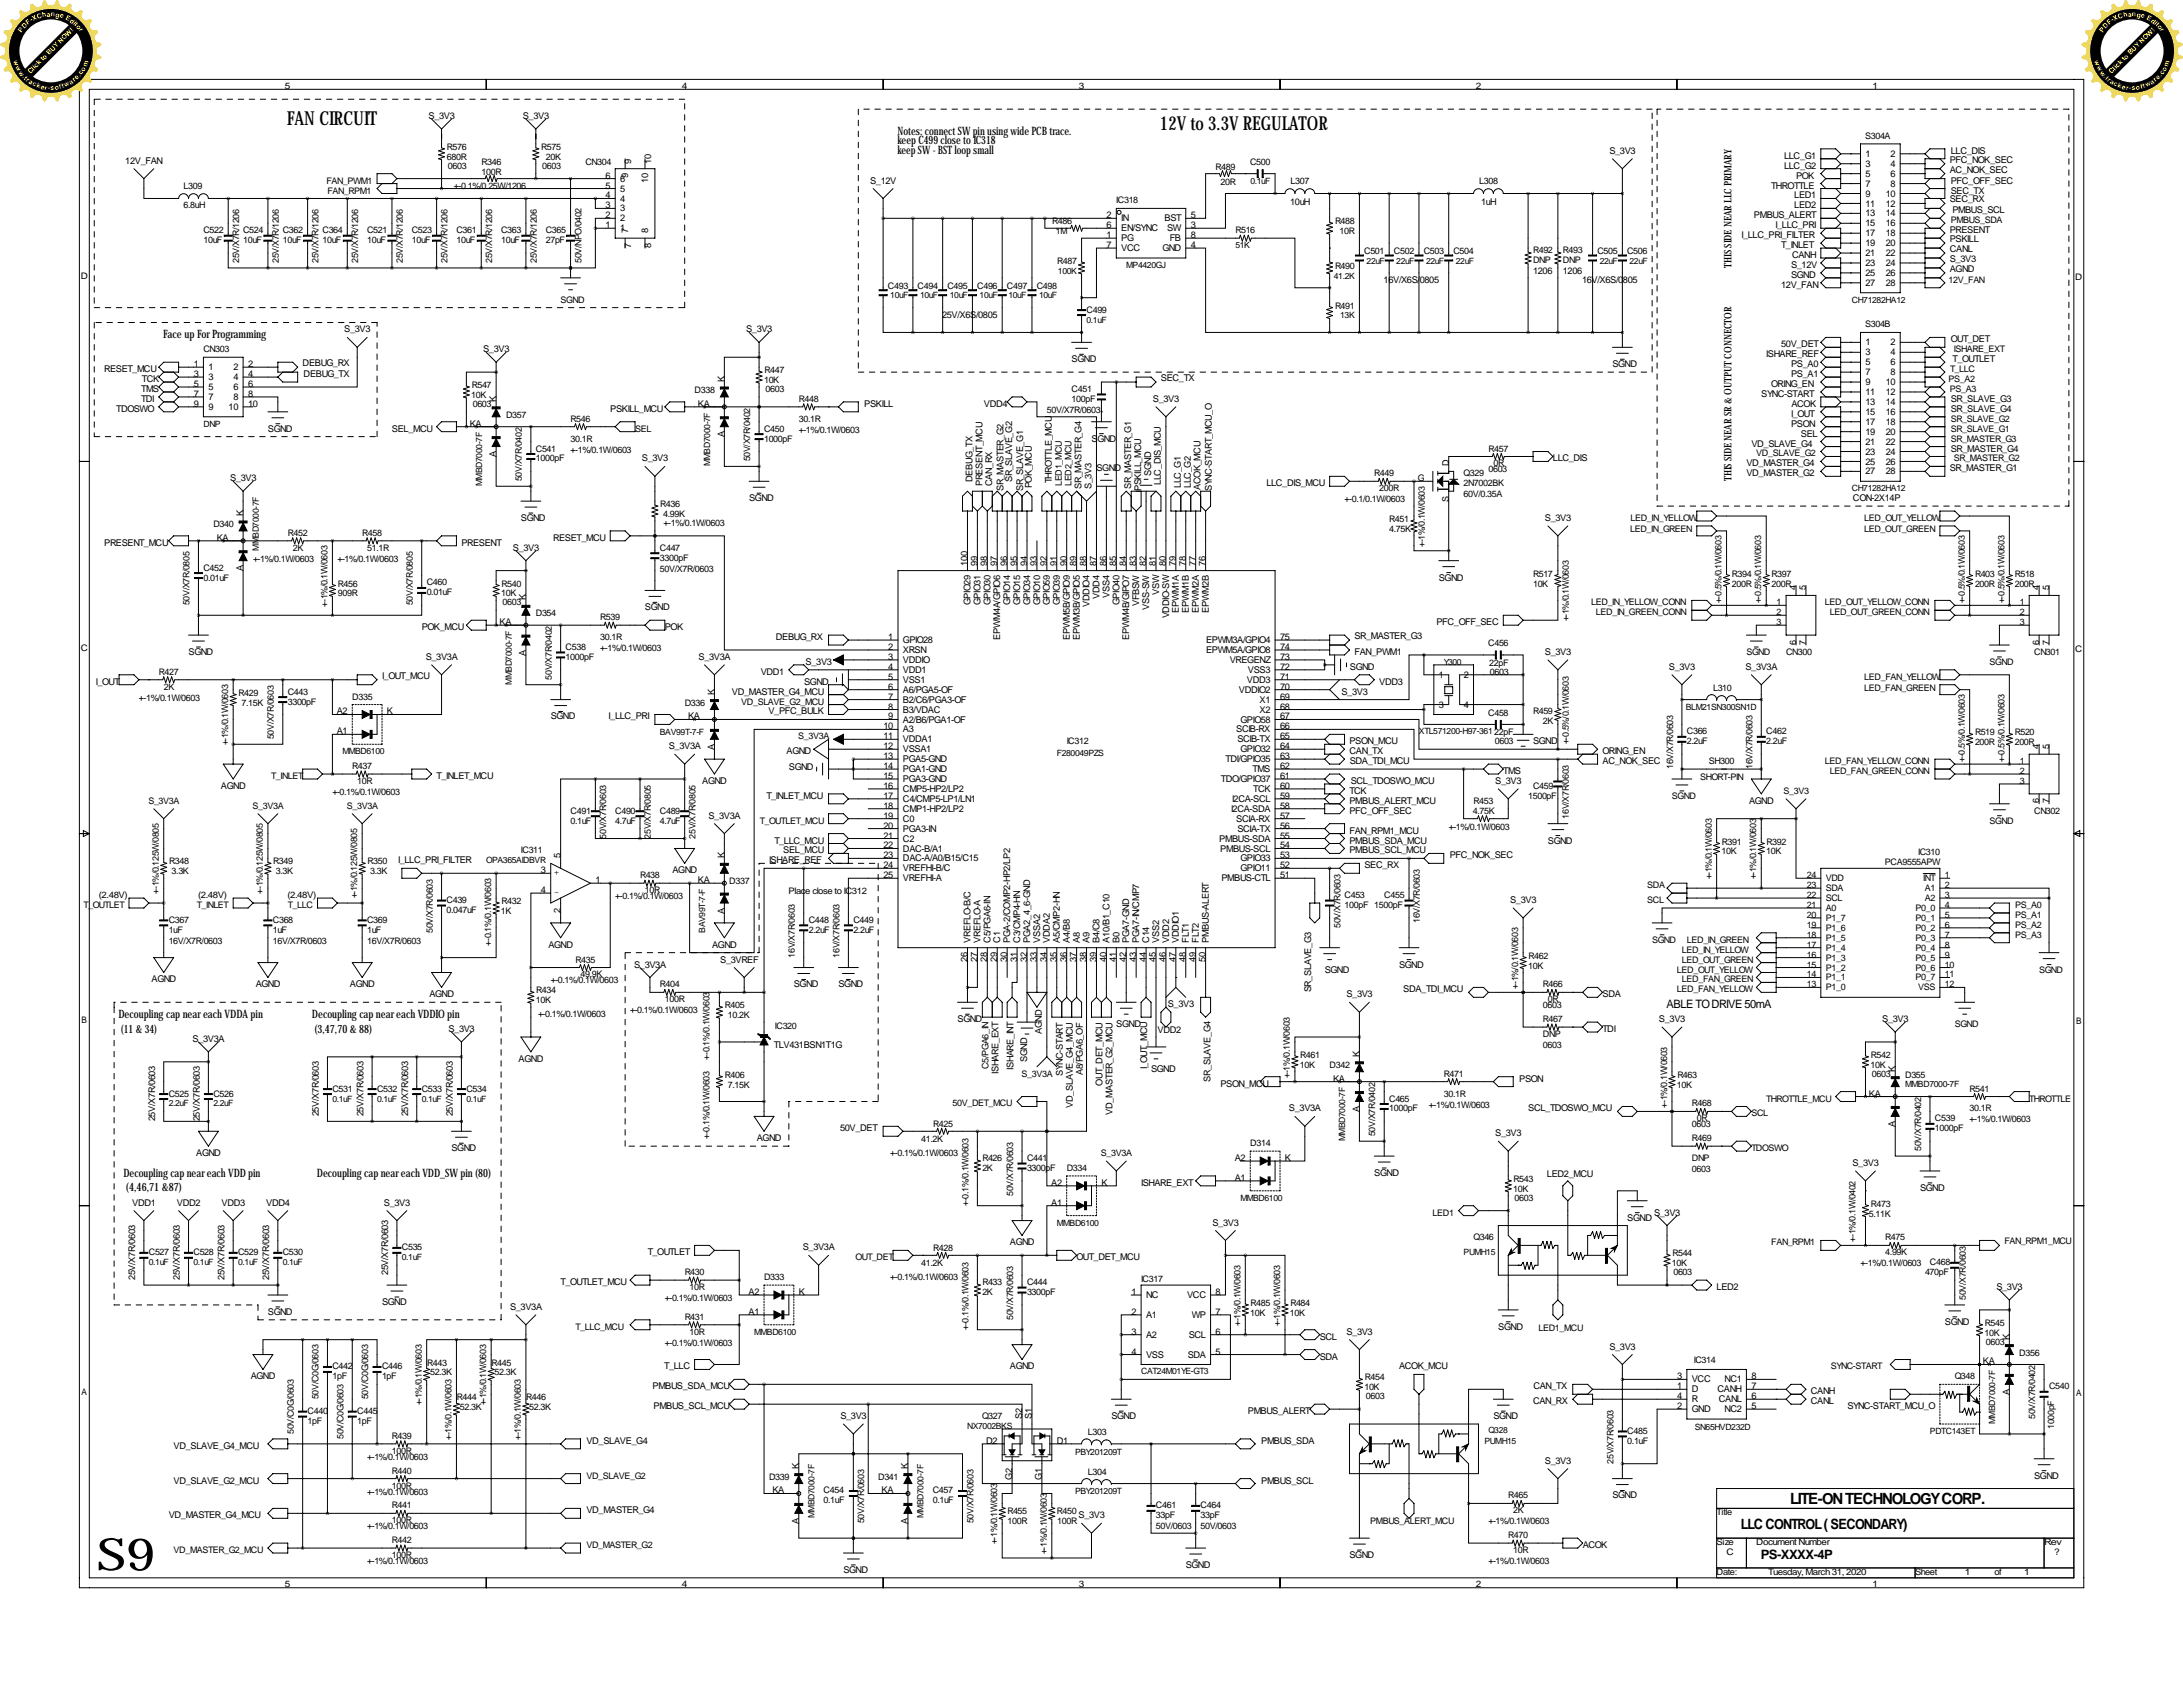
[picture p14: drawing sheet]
<svg xmlns="http://www.w3.org/2000/svg" width="559mm" height="432mm" viewBox="0 0 559 432" stroke-linecap="round" stroke-linejoin="round" font-family="sans-serif">
<defs><g id="words">
<text font-size="11.5" x="24.8" y="401.9">S9</text>
<g font-size="4.9">
<text x="73.4" y="32">FAN CIRCUIT</text>
<text x="296.9" y="33.3">12V to 3.3V REGULATOR</text>
</g>
<text font-size="4" x="458.3" y="385">LITE-ON TECHNOLOGY CORP.</text>
<text font-size="3.6" x="445.6" y="391.3">LLC CONTROL ( SECONDARY)</text>
<text font-size="3.3" x="450.7" y="398.9">PS-XXXX-4P</text>
<g font-size="3">
<text x="229.7" y="34.4">Notes: connect SW pin using wide PCB trace.</text>
<text x="229.7" y="37">keep C499 close to IC318</text>
<text x="229.7" y="39.5">keep SW - BST loop small</text>
<text x="41.8" y="86.5">Face up For Programming</text>
<text x="426.6" y="258">ABLE TO DRIVE 50mA</text>
<text x="30.3" y="260.5">Decoupling cap near each VDDA pin</text>
<text x="79.9" y="260.5">Decoupling cap near each VDDIO pin</text>
<text x="30.9" y="264.3">(11 &amp; 34)</text>
<text x="80.5" y="264.3">(3,47,70 &amp; 88)</text>
<text x="31.6" y="301.1">Decoupling cap near each VDD pin</text>
<text x="32.2" y="305">(4,46,71 &amp;87)</text>
<text x="81.1" y="301.1">Decoupling cap near each VDD_SW pin (80)</text>
</g>
<g font-size="2.6">
<text x="443.2" y="68.6" transform="rotate(-90 443.2 68.6)">THIS SIDE NEAR LLC PRIMARY</text>
<text x="443.2" y="123.2" transform="rotate(-90 443.2 123.2)">THIS SIDE NEAR SR &amp; OUTPUT CONNECTOR</text>
</g>
<g font-size="2.4">
<text x="109.7" y="30.5">S_3V3</text>
<text x="133.8" y="30.5">S_3V3</text>
<text x="32.1" y="41.9">12V_FAN</text>
<text x="161.6" y="41.9" transform="rotate(-90 161.6 41.9)">9</text>
<text x="166.7" y="41.9" transform="rotate(-90 166.7 41.9)">10</text>
<text x="412" y="39.4">S_3V3</text>
<text x="456.7" y="40.6">LLC_G1</text>
<text x="477.5" y="40.2">1</text>
<text x="483.9" y="40.2">2</text>
<text x="499.1" y="41.7">PFC_NOK_SEC</text>
<text x="499.4" y="39.4">LLC_DIS</text>
<text x="155" y="45.7">6</text>
<text x="158.7" y="46.5">6</text>
<text x="160.8" y="45.7" transform="rotate(-90 160.8 45.7)">9</text>
<text x="165.9" y="46.9" transform="rotate(-90 165.9 46.9)">10</text>
<text x="222.7" y="47">S_12V</text>
<text x="456.7" y="43.2">LLC_G2</text>
<text x="459.7" y="45.7">POK</text>
<text x="477.5" y="42.7">3</text>
<text x="477.5" y="45.2">5</text>
<text x="477.5" y="47.8">7</text>
<text x="483.9" y="42.7">4</text>
<text x="483.9" y="45.2">6</text>
<text x="483.9" y="47.8">8</text>
<text x="499.1" y="44.2">AC_NOK_SEC</text>
<text x="499.4" y="47">PFC_OFF_SEC</text>
<text x="155" y="48.3">5</text>
<text x="155" y="50.8">4</text>
<text x="155" y="53.3">3</text>
<text x="158.7" y="49.1">5</text>
<text x="158.7" y="51.6">4</text>
<text x="330.3" y="52.4">10uH</text>
<text x="379.1" y="52.4">1uH</text>
<text x="453.4" y="48.3">THROTTLE</text>
<text x="459.3" y="53.3">LED2</text>
<text x="459.3" y="50.8">LED1</text>
<text x="477.5" y="50.3">9</text>
<text x="477.5" y="52.9">11</text>
<text x="482.7" y="50.3">10</text>
<text x="482.7" y="52.9">12</text>
<text x="499.1" y="51.8">SEC_RX</text>
<text x="499.4" y="49.5">SEC_TX</text>
<text x="155" y="58.4">1</text>
<text x="155" y="55.9">2</text>
<text x="158.7" y="59.2">1</text>
<text x="158.7" y="56.7">2</text>
<text x="158.7" y="54.1">3</text>
<text x="160.8" y="59.7" transform="rotate(-90 160.8 59.7)">7</text>
<text x="165.9" y="59.7" transform="rotate(-90 165.9 59.7)">8</text>
<text x="283.3" y="55.9">2</text>
<text x="283.3" y="58.4">6</text>
<text x="287" y="56.7">IN</text>
<text x="287" y="59.2">EN/SYNC</text>
<text x="298.1" y="56.7">BST</text>
<text x="298.8" y="59.2">SW</text>
<text x="304.8" y="58.4">3</text>
<text x="304.8" y="55.9">5</text>
<text x="449" y="55.9">PMBUS_ALERT</text>
<text x="454.5" y="58.4">I_LLC_PRI</text>
<text x="477.5" y="55.4">13</text>
<text x="477.5" y="57.9">15</text>
<text x="482.7" y="55.4">14</text>
<text x="482.7" y="57.9">16</text>
<text x="499.1" y="59.7">PRESENT</text>
<text x="499.8" y="54.6">PMBUS_SCL</text>
<text x="161.6" y="63.4" transform="rotate(-90 161.6 63.4)">7</text>
<text x="166.7" y="63.4" transform="rotate(-90 166.7 63.4)">8</text>
<text x="283.3" y="61">1</text>
<text x="283.3" y="63.5">7</text>
<text x="287" y="61.8">PG</text>
<text x="287" y="64.3">VCC</text>
<text x="297.5" y="64.3">GND</text>
<text x="299.4" y="61.8">FB</text>
<text x="304.8" y="63.5">4</text>
<text x="304.8" y="61">8</text>
<text x="445.8" y="61">I_LLC_PRI_FILTER</text>
<text x="455.9" y="63.5">T_INLET</text>
<text x="477.5" y="60.5">17</text>
<text x="477.5" y="63">19</text>
<text x="477.5" y="65.6">21</text>
<text x="482.7" y="60.5">18</text>
<text x="482.7" y="63">20</text>
<text x="482.7" y="65.6">22</text>
<text x="499.1" y="62">PSKILL</text>
<text x="499.1" y="64.5">CANL</text>
<text x="392.4" y="70.2">1206</text>
<text x="400" y="70.2">1206</text>
<text x="458.5" y="71.1">SGND</text>
<text x="458.5" y="68.6">S_12V</text>
<text x="458.7" y="66">CANH</text>
<text x="477.5" y="68.1">23</text>
<text x="477.5" y="70.6">25</text>
<text x="482.7" y="68.1">24</text>
<text x="482.7" y="70.6">26</text>
<text x="499.1" y="67.1">S_3V3</text>
<text x="499.1" y="69.6">AGND</text>
<text x="354.2" y="72.4">16V/X6S/0805</text>
<text x="405" y="72.4">16V/X6S/0805</text>
<text x="455.9" y="73.7">12V_FAN</text>
<text x="477.5" y="73.2">27</text>
<text x="482.7" y="73.2">28</text>
<text x="241.1" y="81.3">25V/X6S/0805</text>
<text x="88.1" y="85.1">S_3V3</text>
<text x="191" y="85.1">S_3V3</text>
<text x="455.9" y="88.9">50V_DET</text>
<text x="477.5" y="88.4">1</text>
<text x="483.9" y="88.4">2</text>
<text x="499.4" y="87.6">OUT_DET</text>
<text x="26.7" y="95.3">RESET_MCU</text>
<text x="49.6" y="94">1</text>
<text x="53.3" y="94.8">1</text>
<text x="59.7" y="94.8">2</text>
<text x="63.5" y="94">2</text>
<text x="77.5" y="93.7">DEBUG_RX</text>
<text x="123.7" y="90.2">S_3V3</text>
<text x="274.3" y="92.7">SGND</text>
<text x="412.7" y="94">SGND</text>
<text x="452.1" y="91.4">ISHARE_REF</text>
<text x="458.5" y="94">PS_A0</text>
<text x="477.5" y="91">3</text>
<text x="477.5" y="93.5">5</text>
<text x="483.9" y="91">4</text>
<text x="483.9" y="93.5">6</text>
<text x="499.8" y="92.7">T_OUTLET</text>
<text x="36.2" y="100.3">TMS</text>
<text x="36.3" y="97.8">TCK</text>
<text x="49.6" y="96.5">3</text>
<text x="49.6" y="99.1">5</text>
<text x="49.6" y="101.6">7</text>
<text x="53.3" y="97.3">3</text>
<text x="53.3" y="99.9">5</text>
<text x="59.7" y="97.3">4</text>
<text x="59.7" y="99.9">6</text>
<text x="63.5" y="96.5">4</text>
<text x="63.5" y="99.1">6</text>
<text x="63.5" y="101.6">8</text>
<text x="77.7" y="96.5">DEBUG_TX</text>
<text x="185.4" y="97.8" transform="rotate(-90 185.4 97.8)">K</text>
<text x="297.2" y="97.5">SEC_TX</text>
<text x="450.8" y="101.6">SYNC-START</text>
<text x="453.4" y="99.1">ORING_EN</text>
<text x="458.5" y="96.5">PS_A1</text>
<text x="477.5" y="96">7</text>
<text x="477.5" y="98.6">9</text>
<text x="477.5" y="101.1">11</text>
<text x="482.7" y="98.6">10</text>
<text x="482.7" y="101.1">12</text>
<text x="483.9" y="96">8</text>
<text x="29.8" y="105.4">TDOSWO</text>
<text x="36.1" y="102.9">TDI</text>
<text x="49.6" y="104.1">9</text>
<text x="53.3" y="102.4">7</text>
<text x="53.3" y="104.9">9</text>
<text x="58.5" y="104.9">10</text>
<text x="59.7" y="102.4">8</text>
<text x="63.5" y="104.1">10</text>
<text x="127" y="102.9" transform="rotate(-90 127 102.9)">K</text>
<text x="156.2" y="105.4">PSKILL_MCU</text>
<text x="178.7" y="104.1">KA</text>
<text x="221.2" y="104.1">PSKILL</text>
<text x="251.9" y="104.1">VDD4</text>
<text x="295.1" y="102.9">S_3V3</text>
<text x="458.5" y="106.7">I_OUT</text>
<text x="458.6" y="104.1">ACOK</text>
<text x="477.5" y="103.7">13</text>
<text x="477.5" y="106.2">15</text>
<text x="482.7" y="103.7">14</text>
<text x="482.7" y="106.2">16</text>
<text x="499.4" y="105.4">SR_SLAVE_G4</text>
<text x="499.4" y="102.9">SR_SLAVE_G3</text>
<text x="68.6" y="110.5">SGND</text>
<text x="100.3" y="110.5">SEL_MCU</text>
<text x="120.2" y="109.2">KA</text>
<text x="185.4" y="112" transform="rotate(-90 185.4 112)">A</text>
<text x="279.4" y="113">SGND</text>
<text x="458.5" y="109.2">PSON</text>
<text x="461" y="111.8">SEL</text>
<text x="477.5" y="108.7">17</text>
<text x="477.5" y="111.3">19</text>
<text x="477.5" y="113.8">21</text>
<text x="482.7" y="108.7">18</text>
<text x="482.7" y="111.3">20</text>
<text x="482.7" y="113.8">22</text>
<text x="127" y="117" transform="rotate(-90 127 117)">A</text>
<text x="164.3" y="118.1">S_3V3</text>
<text x="397.5" y="118.1">LLC_DIS</text>
<text x="447" y="119.4">VD_MASTER_G4</text>
<text x="448.3" y="114.3">VD_SLAVE_G4</text>
<text x="477.5" y="116.4">23</text>
<text x="477.5" y="118.9">25</text>
<text x="482.7" y="116.4">24</text>
<text x="482.7" y="118.9">26</text>
<text x="499.4" y="115.6">SR_MASTER_G4</text>
<text x="58.9" y="123.2">S_3V3</text>
<text x="248.9" y="123.4" transform="rotate(-90 248.9 123.4)">DEBUG_TX</text>
<text x="251.5" y="124.5" transform="rotate(-90 251.5 124.5)">PRESENT_MCU</text>
<text x="254" y="124.5" transform="rotate(-90 254 124.5)">CAN_RX</text>
<text x="256.9" y="125.7" transform="rotate(-90 256.9 125.7)">SR_MASTER_G2</text>
<text x="259.1" y="123.4" transform="rotate(-90 259.1 123.4)">SR_SLAVE_G2</text>
<text x="261.9" y="125.7" transform="rotate(-90 261.9 125.7)">SR_SLAVE_G1</text>
<text x="264.2" y="125" transform="rotate(-90 264.2 125)">POK_MCU</text>
<text x="269.2" y="123.7" transform="rotate(-90 269.2 123.7)">THROTTLE_MCU</text>
<text x="276.9" y="125.2" transform="rotate(-90 276.9 125.2)">SR_MASTER_G4</text>
<text x="279.4" y="125.2" transform="rotate(-90 279.4 125.2)">S_3V3</text>
<text x="280.7" y="120.7">SGND</text>
<text x="289.6" y="125.2" transform="rotate(-90 289.6 125.2)">SR_MASTER_G1</text>
<text x="292.1" y="125.7" transform="rotate(-90 292.1 125.7)">PSKILL_MCU</text>
<text x="294.6" y="121.9" transform="rotate(-90 294.6 121.9)">SGND</text>
<text x="297.2" y="124.2" transform="rotate(-90 297.2 124.2)">LLC_DIS_MCU</text>
<text x="302.3" y="125" transform="rotate(-90 302.3 125)">LLC_G1</text>
<text x="304.8" y="125" transform="rotate(-90 304.8 125)">LLC_G2</text>
<text x="307.3" y="125.4" transform="rotate(-90 307.3 125.4)">ACOK_MCU</text>
<text x="310.2" y="125.7" transform="rotate(-90 310.2 125.7)">SYNC-START_MCU_O</text>
<text x="324.2" y="124.5">LLC_DIS_MCU</text>
<text x="447" y="121.9">VD_MASTER_G2</text>
<text x="477.5" y="121.4">27</text>
<text x="482.7" y="121.4">28</text>
<text x="499.1" y="120.7">SR_MASTER_G1</text>
<text x="191.8" y="128.3">SGND</text>
<text x="474.3" y="128.3">CON-2X14P</text>
<text x="62.2" y="132.1" transform="rotate(-90 62.2 132.1)">K</text>
<text x="133.3" y="133.4">SGND</text>
<text x="395.5" y="133.3">S_3V3</text>
<text x="26.7" y="139.7">PRESENT_MCU</text>
<text x="55.5" y="138.4">KA</text>
<text x="118.1" y="139.7">PRESENT</text>
<text x="131.3" y="141">S_3V3</text>
<text x="141.6" y="138.4">RESET_MCU</text>
<text x="62.2" y="146.3" transform="rotate(-90 62.2 146.3)">A</text>
<text x="247.7" y="144.8" transform="rotate(-90 247.7 144.8)">100</text>
<text x="250.2" y="144.8" transform="rotate(-90 250.2 144.8)">99</text>
<text x="252.7" y="144.8" transform="rotate(-90 252.7 144.8)">98</text>
<text x="255.3" y="144.8" transform="rotate(-90 255.3 144.8)">97</text>
<text x="257.8" y="144.8" transform="rotate(-90 257.8 144.8)">96</text>
<text x="260.4" y="144.8" transform="rotate(-90 260.4 144.8)">95</text>
<text x="262.9" y="144.8" transform="rotate(-90 262.9 144.8)">94</text>
<text x="265.4" y="144.8" transform="rotate(-90 265.4 144.8)">93</text>
<text x="268" y="144.8" transform="rotate(-90 268 144.8)">92</text>
<text x="270.5" y="144.8" transform="rotate(-90 270.5 144.8)">91</text>
<text x="273.1" y="144.8" transform="rotate(-90 273.1 144.8)">90</text>
<text x="275.6" y="144.8" transform="rotate(-90 275.6 144.8)">89</text>
<text x="278.1" y="144.8" transform="rotate(-90 278.1 144.8)">88</text>
<text x="280.7" y="144.8" transform="rotate(-90 280.7 144.8)">87</text>
<text x="283.2" y="144.8" transform="rotate(-90 283.2 144.8)">86</text>
<text x="285.8" y="144.8" transform="rotate(-90 285.8 144.8)">85</text>
<text x="288.3" y="144.8" transform="rotate(-90 288.3 144.8)">84</text>
<text x="290.8" y="144.8" transform="rotate(-90 290.8 144.8)">83</text>
<text x="293.4" y="144.8" transform="rotate(-90 293.4 144.8)">82</text>
<text x="295.9" y="144.8" transform="rotate(-90 295.9 144.8)">81</text>
<text x="298.4" y="144.8" transform="rotate(-90 298.4 144.8)">80</text>
<text x="301" y="144.8" transform="rotate(-90 301 144.8)">79</text>
<text x="303.5" y="144.8" transform="rotate(-90 303.5 144.8)">78</text>
<text x="306.1" y="144.8" transform="rotate(-90 306.1 144.8)">77</text>
<text x="308.6" y="144.8" transform="rotate(-90 308.6 144.8)">76</text>
<text x="368.3" y="148.6">SGND</text>
<text x="134.6" y="153.7" transform="rotate(-90 134.6 153.7)">K</text>
<text x="248.4" y="154.9" transform="rotate(-90 248.4 154.9)">GPIO29</text>
<text x="251" y="154.9" transform="rotate(-90 251 154.9)">GPIO31</text>
<text x="253.5" y="154.9" transform="rotate(-90 253.5 154.9)">GPIO30</text>
<text x="258.6" y="154.9" transform="rotate(-90 258.6 154.9)">GPIO14</text>
<text x="261.1" y="154.9" transform="rotate(-90 261.1 154.9)">GPIO15</text>
<text x="263.7" y="154.9" transform="rotate(-90 263.7 154.9)">GPIO34</text>
<text x="266.2" y="154.9" transform="rotate(-90 266.2 154.9)">GPIO10</text>
<text x="268.8" y="154.9" transform="rotate(-90 268.8 154.9)">GPIO59</text>
<text x="271.3" y="154.9" transform="rotate(-90 271.3 154.9)">GPIO39</text>
<text x="278.9" y="155.3" transform="rotate(-90 278.9 155.3)">VDDIO4</text>
<text x="281.5" y="153.3" transform="rotate(-90 281.5 153.3)">VDD4</text>
<text x="284" y="153" transform="rotate(-90 284 153)">VSS4</text>
<text x="286.5" y="154.9" transform="rotate(-90 286.5 154.9)">GPIO40</text>
<text x="291.6" y="155.2" transform="rotate(-90 291.6 155.2)">VFBSW</text>
<text x="296.7" y="152.3" transform="rotate(-90 296.7 152.3)">VSW</text>
<text x="107.9" y="161.3">POK_MCU</text>
<text x="127.9" y="160">KA</text>
<text x="165.1" y="156.2">SGND</text>
<text x="170.2" y="161.3">POK</text>
<text x="294.2" y="156" transform="rotate(-90 294.2 156)">VSS-SW</text>
<text x="299.2" y="158.3" transform="rotate(-90 299.2 158.3)">VDDIO-SW</text>
<text x="301.8" y="156.8" transform="rotate(-90 301.8 156.8)">EPWM1A</text>
<text x="304.3" y="156.8" transform="rotate(-90 304.3 156.8)">EPWM1B</text>
<text x="306.9" y="156.8" transform="rotate(-90 306.9 156.8)">EPWM2A</text>
<text x="309.4" y="156.8" transform="rotate(-90 309.4 156.8)">EPWM2B</text>
<text x="367.7" y="160">PFC_OFF_SEC</text>
<text x="48.3" y="167.6">SGND</text>
<text x="134.6" y="167.8" transform="rotate(-90 134.6 167.8)">A</text>
<text x="198.6" y="163.8">DEBUG_RX</text>
<text x="227.4" y="163.8">1</text>
<text x="227.4" y="166.4">2</text>
<text x="231.1" y="164.6">GPIO28</text>
<text x="231.1" y="167.2">XRSN</text>
<text x="256.1" y="163.7" transform="rotate(-90 256.1 163.7)">EPWM4A/GPIO6</text>
<text x="273.8" y="163.7" transform="rotate(-90 273.8 163.7)">EPWM5B/GPIO9</text>
<text x="276.4" y="163.7" transform="rotate(-90 276.4 163.7)">EPWM3B/GPIO5</text>
<text x="289.1" y="163.7" transform="rotate(-90 289.1 163.7)">EPWM4B/GIPO7</text>
<text x="308.7" y="167.2">EPWM5A/GPIO8</text>
<text x="308.7" y="164.6">EPWM3A/GPIO4</text>
<text x="327.7" y="166.4">74</text>
<text x="327.7" y="163.8">75</text>
<text x="346.7" y="163.6">SR_MASTER_G3</text>
<text x="346.7" y="167.6">FAN_PWM1</text>
<text x="395.5" y="167.6">S_3V3</text>
<text x="97.8" y="173.7">I_OUT_MCU</text>
<text x="109" y="168.9">S_3V3A</text>
<text x="178.8" y="168.9">S_3V3A</text>
<text x="194.7" y="172.7">VDD1</text>
<text x="206.2" y="170.2">S_3V3</text>
<text x="227.4" y="168.9">3</text>
<text x="227.4" y="174">5</text>
<text x="227.4" y="171.5">4</text>
<text x="231.1" y="169.7">VDDIO</text>
<text x="231.1" y="172.2">VDD1</text>
<text x="314.8" y="169.7">VREGENZ</text>
<text x="319.4" y="172.2">VSS3</text>
<text x="327.7" y="168.9">73</text>
<text x="327.7" y="171.5">72</text>
<text x="327.7" y="174">71</text>
<text x="345.5" y="171.5">SGND</text>
<text x="368.3" y="173.5">1</text>
<text x="374.7" y="173.5">2</text>
<text x="427.2" y="171.5">S_3V3</text>
<text x="446.8" y="171.5">S_3V3A</text>
<text x="24.5" y="175.3">I_OUT</text>
<text x="182.9" y="177.8" transform="rotate(-90 182.9 177.8)">K</text>
<text x="187.4" y="177.8">VD_MASTER_G4_MCU</text>
<text x="205.8" y="175.3">SGND</text>
<text x="227.4" y="179.1">7</text>
<text x="227.4" y="176.5">6</text>
<text x="231.1" y="174.8">VSS1</text>
<text x="231.1" y="179.9">B2/C6/PGA3-OF</text>
<text x="231.1" y="177.3">A6/PGA5-OF</text>
<text x="317.1" y="177.3">VDDIO2</text>
<text x="319.2" y="174.8">VDD3</text>
<text x="322.4" y="179.9">X1</text>
<text x="327.7" y="176.5">70</text>
<text x="327.7" y="179.1">69</text>
<text x="343.4" y="177.8">S_3V3</text>
<text x="353.1" y="175.3">VDD3</text>
<text x="86.2" y="182.9">A2</text>
<text x="99.1" y="182.9">K</text>
<text x="141" y="184.1">SGND</text>
<text x="155.8" y="184.2">I_LLC_PRI</text>
<text x="176.1" y="184.1">KA</text>
<text x="196.7" y="182.9">V_PFC_BULK</text>
<text x="227.4" y="181.6">8</text>
<text x="227.4" y="184.2">9</text>
<text x="231.1" y="182.4">B3/VDAC</text>
<text x="231.1" y="184.9">A2/B6/PGA1-OF</text>
<text x="317.6" y="184.9">GPIO58</text>
<text x="322.4" y="182.4">X2</text>
<text x="327.7" y="181.6">68</text>
<text x="327.7" y="184.1">67</text>
<text x="368.3" y="181.1">3</text>
<text x="374.7" y="181.1">4</text>
<text x="86.2" y="188">A1</text>
<text x="171.2" y="191.8">S_3V3A</text>
<text x="182.9" y="192" transform="rotate(-90 182.9 192)">A</text>
<text x="226.2" y="189.2">11</text>
<text x="226.2" y="191.8">12</text>
<text x="226.2" y="186.7">10</text>
<text x="231.1" y="190">VDDA1</text>
<text x="231.1" y="187.5">A3</text>
<text x="316.4" y="187.5">SCIB-RX</text>
<text x="316.7" y="190">SCIB-TX</text>
<text x="327.7" y="186.7">66</text>
<text x="327.7" y="189.2">65</text>
<text x="327.7" y="191.8">64</text>
<text x="345.4" y="190.5">PSON_MCU</text>
<text x="392.4" y="190.5">SGND</text>
<text x="201.3" y="193">AGND</text>
<text x="201.9" y="197.2">SGND</text>
<text x="226.2" y="194.3">13</text>
<text x="226.2" y="196.9">14</text>
<text x="231.1" y="195.1">PGA5-GND</text>
<text x="231.1" y="197.6">PGA1-GND</text>
<text x="231.1" y="192.6">VSSA1</text>
<text x="313.7" y="195.1">TDI/GPIO35</text>
<text x="317.6" y="192.6">GPIO32</text>
<text x="320.6" y="197.6">TMS</text>
<text x="327.7" y="196.9">62</text>
<text x="327.7" y="194.3">63</text>
<text x="345.4" y="193">CAN_TX</text>
<text x="345.5" y="195.6">SDA_TDI_MCU</text>
<text x="410.2" y="193">ORING_EN</text>
<text x="410.2" y="195.6">AC_NOK_SEC</text>
<text x="56.6" y="201.9">AGND</text>
<text x="111.8" y="199.4">T_INLET_MCU</text>
<text x="179.8" y="200.7">AGND</text>
<text x="226.2" y="201.9">16</text>
<text x="226.2" y="199.4">15</text>
<text x="231.1" y="202.7">CMP5-HP2/LP2</text>
<text x="231.1" y="200.2">PGA3-GND</text>
<text x="312.5" y="200.2">TDO/GPIO37</text>
<text x="320.8" y="202.7">TCK</text>
<text x="327.7" y="199.4">61</text>
<text x="327.7" y="201.9">60</text>
<text x="345.4" y="203.2">TCK</text>
<text x="345.7" y="200.7">SCL_TDOSWO_MCU</text>
<text x="382.8" y="200.7">S_3V3</text>
<text x="384.8" y="198.1">TMS</text>
<text x="181.4" y="209.5">S_3V3A</text>
<text x="196.2" y="204.5">T_INLET_MCU</text>
<text x="226.2" y="209.5">19</text>
<text x="226.2" y="204.5">17</text>
<text x="226.2" y="207">18</text>
<text x="231.1" y="205.3">C4/CMP5-LP1/LN1</text>
<text x="231.1" y="207.8">CMP1-HP2/LP2</text>
<text x="315.1" y="207.8">I2CA-SDA</text>
<text x="315.4" y="205.3">I2CA-SCL</text>
<text x="327.7" y="209.5">57</text>
<text x="327.7" y="207">58</text>
<text x="327.7" y="204.5">59</text>
<text x="345.4" y="205.7">PMBUS_ALERT_MCU</text>
<text x="345.4" y="208.3">PFC_OFF_SEC</text>
<text x="447.7" y="205.7">AGND</text>
<text x="198.2" y="215.9">T_LLC_MCU</text>
<text x="226.2" y="214.6">21</text>
<text x="226.2" y="212.1">20</text>
<text x="231.1" y="210.3">C0</text>
<text x="231.1" y="215.4">C2</text>
<text x="231.1" y="212.9">PGA3-IN</text>
<text x="312.1" y="215.4">PMBUS-SDA</text>
<text x="316.4" y="210.3">SCIA-RX</text>
<text x="316.7" y="212.9">SCIA-TX</text>
<text x="327.7" y="214.6">55</text>
<text x="327.7" y="212.1">56</text>
<text x="345.4" y="213.4">FAN_RPM1_MCU</text>
<text x="345.4" y="215.9">PMBUS_SDA_MCU</text>
<text x="396.2" y="215.9">SGND</text>
<text x="101.9" y="221">I_LLC_PRI_FILTER</text>
<text x="143.5" y="219.7" transform="rotate(-90 143.5 219.7)">5</text>
<text x="185.4" y="219.7" transform="rotate(-90 185.4 219.7)">K</text>
<text x="196.8" y="221">ISHARE_REF</text>
<text x="200.5" y="218.4">SEL_MCU</text>
<text x="226.2" y="217.2">22</text>
<text x="226.2" y="219.7">23</text>
<text x="231.1" y="218">DAC-B/A1</text>
<text x="231.1" y="220.5">DAC-A/A0/B15/C15</text>
<text x="312.4" y="218">PMBUS-SCL</text>
<text x="317.6" y="220.5">GPIO33</text>
<text x="327.7" y="219.7">53</text>
<text x="327.7" y="217.2">54</text>
<text x="345.4" y="218.4">PMBUS_SCL_MCU</text>
<text x="371.1" y="219.7">PFC_NOK_SEC</text>
<text x="138.5" y="223.5">3</text>
<text x="152.4" y="226.1">1</text>
<text x="172.1" y="223.5">AGND</text>
<text x="178.7" y="226.1">KA</text>
<text x="226.2" y="224.8">25</text>
<text x="226.2" y="222.3">24</text>
<text x="231.1" y="225.6">VREFHI-A</text>
<text x="231.1" y="223">VREFHI-B/C</text>
<text x="312.7" y="225.6">PMBUS-CTL</text>
<text x="317.6" y="223">GPIO11</text>
<text x="327.7" y="224.8">51</text>
<text x="327.7" y="222.3">52</text>
<text x="349.2" y="222.3">SEC_RX</text>
<text x="138.5" y="228.6">4</text>
<text x="143.5" y="233.6" transform="rotate(-90 143.5 233.6)">2</text>
<text x="185.4" y="233.9" transform="rotate(-90 185.4 233.9)">A</text>
<text x="386.6" y="231.1">S_3V3</text>
<text x="140.4" y="242.6">AGND</text>
<text x="182.3" y="242.6">AGND</text>
<text x="248.4" y="241.3" transform="rotate(-90 248.4 241.3)">VREFLO-B/C</text>
<text x="251" y="241.3" transform="rotate(-90 251 241.3)">VREFLO-A</text>
<text x="253.5" y="241.3" transform="rotate(-90 253.5 241.3)">C5/PGA6-IN</text>
<text x="256.1" y="241.3" transform="rotate(-90 256.1 241.3)">C1</text>
<text x="258.6" y="241.3" transform="rotate(-90 258.6 241.3)">PGA-2/COMP2-HP2/LP2</text>
<text x="261.1" y="241.3" transform="rotate(-90 261.1 241.3)">C3/CMP4-HN</text>
<text x="263.7" y="241.3" transform="rotate(-90 263.7 241.3)">PGA2_4_6-GND</text>
<text x="266.2" y="241.3" transform="rotate(-90 266.2 241.3)">VSSA2</text>
<text x="268.8" y="241.3" transform="rotate(-90 268.8 241.3)">VDDA2</text>
<text x="271.3" y="241.3" transform="rotate(-90 271.3 241.3)">A5/CMP2-HN</text>
<text x="273.8" y="241.3" transform="rotate(-90 273.8 241.3)">A4/B8</text>
<text x="276.4" y="241.3" transform="rotate(-90 276.4 241.3)">A8</text>
<text x="278.9" y="241.3" transform="rotate(-90 278.9 241.3)">A9</text>
<text x="281.5" y="241.3" transform="rotate(-90 281.5 241.3)">B4/C8</text>
<text x="284" y="241.3" transform="rotate(-90 284 241.3)">A10/B1_C10</text>
<text x="286.5" y="241.3" transform="rotate(-90 286.5 241.3)">B0</text>
<text x="289.1" y="241.3" transform="rotate(-90 289.1 241.3)">PGA7-GND</text>
<text x="291.6" y="241.3" transform="rotate(-90 291.6 241.3)">PGA7-IN/CMP7</text>
<text x="294.2" y="241.3" transform="rotate(-90 294.2 241.3)">C14</text>
<text x="296.7" y="241.3" transform="rotate(-90 296.7 241.3)">VSS2</text>
<text x="299.2" y="241.3" transform="rotate(-90 299.2 241.3)">VDD2</text>
<text x="301.8" y="241.3" transform="rotate(-90 301.8 241.3)">VDDIO1</text>
<text x="304.3" y="241.3" transform="rotate(-90 304.3 241.3)">FLT1</text>
<text x="306.9" y="241.3" transform="rotate(-90 306.9 241.3)">FLT2</text>
<text x="309.4" y="241.3" transform="rotate(-90 309.4 241.3)">PMBUS-ALERT</text>
<text x="38.8" y="251.5">AGND</text>
<text x="162.3" y="247.7">S_3V3A</text>
<text x="184.4" y="246.4">S_3VREF</text>
<text x="247.7" y="246.3" transform="rotate(-90 247.7 246.3)">26</text>
<text x="250.2" y="246.3" transform="rotate(-90 250.2 246.3)">27</text>
<text x="252.7" y="246.3" transform="rotate(-90 252.7 246.3)">28</text>
<text x="255.3" y="246.3" transform="rotate(-90 255.3 246.3)">29</text>
<text x="257.8" y="246.3" transform="rotate(-90 257.8 246.3)">30</text>
<text x="260.3" y="246.3" transform="rotate(-90 260.3 246.3)">31</text>
<text x="262.9" y="246.3" transform="rotate(-90 262.9 246.3)">32</text>
<text x="265.4" y="246.3" transform="rotate(-90 265.4 246.3)">33</text>
<text x="268" y="246.3" transform="rotate(-90 268 246.3)">34</text>
<text x="270.5" y="246.3" transform="rotate(-90 270.5 246.3)">35</text>
<text x="273.1" y="246.3" transform="rotate(-90 273.1 246.3)">36</text>
<text x="275.6" y="246.3" transform="rotate(-90 275.6 246.3)">37</text>
<text x="278.1" y="246.3" transform="rotate(-90 278.1 246.3)">38</text>
<text x="280.7" y="246.3" transform="rotate(-90 280.7 246.3)">39</text>
<text x="283.2" y="246.3" transform="rotate(-90 283.2 246.3)">40</text>
<text x="285.7" y="246.3" transform="rotate(-90 285.7 246.3)">41</text>
<text x="288.3" y="246.3" transform="rotate(-90 288.3 246.3)">42</text>
<text x="290.8" y="246.3" transform="rotate(-90 290.8 246.3)">43</text>
<text x="293.4" y="246.3" transform="rotate(-90 293.4 246.3)">44</text>
<text x="295.9" y="246.3" transform="rotate(-90 295.9 246.3)">45</text>
<text x="298.4" y="246.3" transform="rotate(-90 298.4 246.3)">46</text>
<text x="301" y="246.3" transform="rotate(-90 301 246.3)">47</text>
<text x="303.5" y="246.3" transform="rotate(-90 303.5 246.3)">48</text>
<text x="306.1" y="246.3" transform="rotate(-90 306.1 246.3)">49</text>
<text x="308.6" y="246.3" transform="rotate(-90 308.6 246.3)">50</text>
<text x="339.1" y="248.9">SGND</text>
<text x="358.1" y="247.7">SGND</text>
<text x="65.5" y="252.7">AGND</text>
<text x="89.6" y="252.7">AGND</text>
<text x="109.9" y="255.3">AGND</text>
<text x="203.2" y="252.7">SGND</text>
<text x="214.6" y="252.7">SGND</text>
<text x="298.9" y="257.8">S_3V3</text>
<text x="335.6" y="254" transform="rotate(-90 335.6 254)">SR_SLAVE_G3</text>
<text x="344.7" y="255.3">S_3V3</text>
<text x="359.2" y="254">SDA_TDI_MCU</text>
<text x="410.2" y="255.3">SDA</text>
<text x="245.1" y="261.6">SGND</text>
<text x="285.7" y="262.9">SGND</text>
<text x="424.7" y="261.6">S_3V3</text>
<text x="481.8" y="261.6">S_3V3</text>
<text x="49.3" y="266.7">S_3V3A</text>
<text x="114.8" y="264.2">S_3V3</text>
<text x="198.1" y="268.3">TLV431BSN1T1G</text>
<text x="266.7" y="264.7" transform="rotate(-90 266.7 264.7)">AGND</text>
<text x="296.3" y="264.5">VDD2</text>
<text x="410.2" y="264.2">TDI</text>
<text x="132.8" y="271.8">AGND</text>
<text x="255.6" y="274.9" transform="rotate(-90 255.6 274.9)">ISHARE_EXT</text>
<text x="259.4" y="273.8" transform="rotate(-90 259.4 273.8)">ISHARE_INT</text>
<text x="262.9" y="271.8" transform="rotate(-90 262.9 271.8)">SGND</text>
<text x="272.1" y="275.3" transform="rotate(-90 272.1 275.3)">SYNC-START</text>
<text x="277.2" y="275.2" transform="rotate(-90 277.2 275.2)">A8/PGA6_OF</text>
<text x="293.7" y="273.7" transform="rotate(-90 293.7 273.7)">I_OUT_MCU</text>
<text x="294.6" y="274.3">SGND</text>
<text x="348" y="270.5" transform="rotate(-90 348 270.5)">K</text>
<text x="485.1" y="274.3" transform="rotate(-90 485.1 274.3)">K</text>
<text x="282.3" y="277.9" transform="rotate(-90 282.3 277.9)">OUT_DET_MCU</text>
<text x="309.9" y="276.9" transform="rotate(-90 309.9 276.9)">SR_SLAVE_G4</text>
<text x="312.4" y="278.1">PSON_MCU</text>
<text x="341.2" y="276.9">KA</text>
<text x="388.9" y="276.9">PSON</text>
<text x="478.4" y="280.7">KA</text>
<text x="39.7" y="287" transform="rotate(-90 39.7 287)">25V/X7R/0603</text>
<text x="51.1" y="287" transform="rotate(-90 51.1 287)">25V/X7R/0603</text>
<text x="81.6" y="285.8" transform="rotate(-90 81.6 285.8)">25V/X7R/0603</text>
<text x="93" y="285.8" transform="rotate(-90 93 285.8)">25V/X7R/0603</text>
<text x="104.5" y="285.8" transform="rotate(-90 104.5 285.8)">25V/X7R/0603</text>
<text x="115.9" y="285.8" transform="rotate(-90 115.9 285.8)">25V/X7R/0603</text>
<text x="274.6" y="283.6" transform="rotate(-90 274.6 283.6)">VD_SLAVE_G4_MCU</text>
<text x="284.8" y="285.3" transform="rotate(-90 284.8 285.3)">VD_MASTER_G2_MCU</text>
<text x="329.9" y="284.5">S_3V3A</text>
<text x="348" y="284.7" transform="rotate(-90 348 284.7)">A</text>
<text x="391.2" y="284.5">SCL_TDOSWO_MCU</text>
<text x="193.7" y="292.1">AGND</text>
<text x="215" y="289.6">50V_DET</text>
<text x="382.8" y="290.8">S_3V3</text>
<text x="485.1" y="288.5" transform="rotate(-90 485.1 288.5)">A</text>
<text x="50.2" y="295.9">AGND</text>
<text x="115.6" y="294.6">SGND</text>
<text x="316.1" y="297.2">A2</text>
<text x="328.9" y="297.2">K</text>
<text x="474.2" y="298.4">S_3V3</text>
<text x="269.1" y="303.5">A2</text>
<text x="281.9" y="303.5">K</text>
<text x="292.1" y="303.5">ISHARE_EXT</text>
<text x="316.1" y="302.3">A1</text>
<text x="351.8" y="301">SGND</text>
<text x="396" y="301.3">LED2_MCU</text>
<text x="491.5" y="304.8">SGND</text>
<text x="33.9" y="308.6">VDD1</text>
<text x="45.3" y="308.6">VDD2</text>
<text x="56.7" y="308.6">VDD3</text>
<text x="68.1" y="308.6">VDD4</text>
<text x="98.3" y="308.6">S_3V3</text>
<text x="269.1" y="308.6">A1</text>
<text x="423.4" y="311.1">S_3V3</text>
<text x="310.4" y="313.7">S_3V3</text>
<text x="416.6" y="312.4">SGND</text>
<text x="165.8" y="321.3">T_OUTLET</text>
<text x="205.5" y="320">S_3V3A</text>
<text x="258.5" y="318.8">AGND</text>
<text x="275.6" y="322.6">OUT_DET_MCU</text>
<text x="34.6" y="327.7" transform="rotate(-90 34.6 327.7)">25V/X7R/0603</text>
<text x="46" y="327.7" transform="rotate(-90 46 327.7)">25V/X7R/0603</text>
<text x="57.5" y="327.7" transform="rotate(-90 57.5 327.7)">25V/X7R/0603</text>
<text x="68.9" y="327.7" transform="rotate(-90 68.9 327.7)">25V/X7R/0603</text>
<text x="99.4" y="326.4" transform="rotate(-90 99.4 326.4)">25V/X7R/0603</text>
<text x="143.5" y="328.9">T_OUTLET_MCU</text>
<text x="97.8" y="334">SGND</text>
<text x="130.6" y="335.3">S_3V3A</text>
<text x="191.6" y="331.5">A2</text>
<text x="204.5" y="331.5">K</text>
<text x="289.6" y="331.5">1</text>
<text x="293.4" y="332.3">NC</text>
<text x="303.9" y="332.3">VCC</text>
<text x="311.2" y="331.5">8</text>
<text x="439.4" y="330.2">LED2</text>
<text x="511" y="330.2">S_3V3</text>
<text x="68.6" y="336.5">SGND</text>
<text x="191.6" y="336.5">A1</text>
<text x="289.6" y="341.6">3</text>
<text x="289.6" y="336.5">2</text>
<text x="293.4" y="337.3">A1</text>
<text x="305.1" y="337.3">WP</text>
<text x="311.2" y="341.6">6</text>
<text x="311.2" y="336.5">7</text>
<text x="344.7" y="341.6">S_3V3</text>
<text x="383.5" y="340.4">SGND</text>
<text x="497.8" y="339.1">SGND</text>
<text x="289.6" y="346.7">4</text>
<text x="293.4" y="342.4">A2</text>
<text x="293.4" y="347.5">VSS</text>
<text x="304" y="347.5">SDA</text>
<text x="304.3" y="342.4">SCL</text>
<text x="311.2" y="346.7">5</text>
<text x="337.8" y="348">SDA</text>
<text x="337.8" y="342.9">SCL</text>
<text x="412" y="345.4">S_3V3</text>
<text x="514.3" y="342.9" transform="rotate(-90 514.3 342.9)">K</text>
<text x="64.2" y="353.1">AGND</text>
<text x="170" y="350.5">T_LLC</text>
<text x="258.5" y="350.5">AGND</text>
<text x="358.1" y="350.5">ACOK_MCU</text>
<text x="429.3" y="353.1">3</text>
<text x="433.1" y="353.9">VCC</text>
<text x="441.5" y="353.9">NC1</text>
<text x="448.3" y="353.1">8</text>
<text x="507.6" y="349.2">KA</text>
<text x="167" y="355.6">PMBUS_SDA_MCU</text>
<text x="392.4" y="359.4">CAN_RX</text>
<text x="392.5" y="355.6">CAN_TX</text>
<text x="429.3" y="358.1">4</text>
<text x="429.3" y="355.6">1</text>
<text x="433.1" y="358.9">R</text>
<text x="433.1" y="356.4">D</text>
<text x="439.7" y="356.4">CANH</text>
<text x="440" y="358.9">CANL</text>
<text x="448.3" y="355.6">7</text>
<text x="448.3" y="358.1">6</text>
<text x="463.5" y="356.9">CANH</text>
<text x="463.5" y="359.4">CANL</text>
<text x="514.3" y="357.1" transform="rotate(-90 514.3 357.1)">A</text>
<text x="167.3" y="360.7">PMBUS_SCL_MCU</text>
<text x="215.1" y="363.2">S_3V3</text>
<text x="261.6" y="363.2" transform="rotate(-90 261.6 363.2)">S2</text>
<text x="264.2" y="363.2" transform="rotate(-90 264.2 363.2)">S1</text>
<text x="284.5" y="363.2">SGND</text>
<text x="319.4" y="362">PMBUS_ALERT</text>
<text x="382.3" y="363.2">SGND</text>
<text x="429.3" y="360.7">2</text>
<text x="433.1" y="361.5">GND</text>
<text x="441.5" y="361.5">NC2</text>
<text x="448.3" y="360.7">5</text>
<text x="472.9" y="360.7">SYNC-START_MCU_O</text>
<text x="44.4" y="370.8">VD_SLAVE_G4_MCU</text>
<text x="150.1" y="369.6">VD_SLAVE_G4</text>
<text x="252.4" y="369.6">D2</text>
<text x="270.5" y="369.6">D1</text>
<text x="322.8" y="369.6">PMBUS_SDA</text>
<text x="204.5" y="375.9" transform="rotate(-90 204.5 375.9)">K</text>
<text x="232.4" y="375.9" transform="rotate(-90 232.4 375.9)">K</text>
<text x="395.5" y="374.6">S_3V3</text>
<text x="44.4" y="379.7">VD_SLAVE_G2_MCU</text>
<text x="197.7" y="382.3">KA</text>
<text x="225.7" y="382.3">KA</text>
<text x="259.1" y="378.8" transform="rotate(-90 259.1 378.8)">G2</text>
<text x="266.7" y="378.8" transform="rotate(-90 266.7 378.8)">G1</text>
<text x="322.8" y="379.7">PMBUS_SCL</text>
<text x="412.7" y="383.5">SGND</text>
<text x="520.7" y="378.5">SGND</text>
<text x="43.2" y="388.6">VD_MASTER_G4_MCU</text>
<text x="150.1" y="387.4">VD_MASTER_G4</text>
<text x="276.1" y="388.6">S_3V3</text>
<text x="204.5" y="390.1" transform="rotate(-90 204.5 390.1)">A</text>
<text x="232.4" y="390.1" transform="rotate(-90 232.4 390.1)">A</text>
<text x="303.5" y="401.3">SGND</text>
<text x="345.4" y="398.8">SGND</text>
<text x="405.1" y="396.2">ACOK</text>
<text x="215.9" y="402.6">SGND</text>
</g>
<g font-size="2.3">
<text x="72.9" y="22.7">5</text>
<text x="174.5" y="22.7">4</text>
<text x="276.1" y="22.7">3</text>
<text x="377.7" y="22.7">2</text>
<text x="479.3" y="22.7">1</text>
<text x="477.4" y="35.6">S304A</text>
<text x="114.4" y="38.4">R576</text>
<text x="114.4" y="40.9">680R</text>
<text x="138.5" y="38.4">R575</text>
<text x="139.7" y="40.9">20K</text>
<text x="83.6" y="47">FAN_PWM1</text>
<text x="114.7" y="43.2">0603</text>
<text x="123.3" y="42.2">R346</text>
<text x="123.3" y="44.7">100R</text>
<text x="138.8" y="43.2">0603</text>
<text x="149.9" y="42.2">CN304</text>
<text x="311.1" y="43.4">R489</text>
<text x="312.4" y="47.3">20R</text>
<text x="320" y="42.2">C500</text>
<text x="330.4" y="47">L307</text>
<text x="378.6" y="47">L308</text>
<text x="47" y="53.3">6.8uH</text>
<text x="47" y="48.3">L309</text>
<text x="83.8" y="49.5">FAN_RPM1</text>
<text x="116.2" y="48.3">+-0.1%/0.25W/1206</text>
<text x="285.8" y="52.1">IC318</text>
<text x="52.1" y="59.7">C522</text>
<text x="62.2" y="59.7">C524</text>
<text x="72.4" y="59.7">C362</text>
<text x="82.5" y="59.7">C364</text>
<text x="94" y="59.7">C521</text>
<text x="105.4" y="59.7">C523</text>
<text x="116.8" y="59.7">C361</text>
<text x="128.3" y="59.7">C363</text>
<text x="139.7" y="59.7">C365</text>
<text x="269.3" y="57.4">R486</text>
<text x="316.2" y="59.7">R516</text>
<text x="341.7" y="57.4">R488</text>
<text x="342.9" y="60">10R</text>
<text x="499.4" y="57.2">PMBUS_SDA</text>
<text x="52.1" y="62.2">10uF</text>
<text x="62.2" y="62.2">10uF</text>
<text x="72.4" y="62.2">10uF</text>
<text x="82.5" y="62.2">10uF</text>
<text x="94" y="62.2">10uF</text>
<text x="105.4" y="62.2">10uF</text>
<text x="116.8" y="62.2">10uF</text>
<text x="128.3" y="62.2">10uF</text>
<text x="139.7" y="62.2">27pF</text>
<text x="349.2" y="65">C501</text>
<text x="356.8" y="65">C502</text>
<text x="364.4" y="65">C503</text>
<text x="372.1" y="65">C504</text>
<text x="392.4" y="64.8">R492</text>
<text x="400" y="64.8">R493</text>
<text x="408.9" y="65">C505</text>
<text x="416.5" y="65">C506</text>
<text x="20.7" y="71.4">D</text>
<text x="61.2" y="67.3" transform="rotate(-90 61.2 67.3)">25V/X7R/1206</text>
<text x="71.4" y="67.3" transform="rotate(-90 71.4 67.3)">25V/X7R/1206</text>
<text x="81.5" y="67.3" transform="rotate(-90 81.5 67.3)">25V/X7R/1206</text>
<text x="91.7" y="67.3" transform="rotate(-90 91.7 67.3)">25V/X7R/1206</text>
<text x="103.1" y="67.3" transform="rotate(-90 103.1 67.3)">25V/X7R/1206</text>
<text x="114.6" y="67.3" transform="rotate(-90 114.6 67.3)">25V/X7R/1206</text>
<text x="126" y="67.3" transform="rotate(-90 126 67.3)">25V/X7R/1206</text>
<text x="137.4" y="67.3" transform="rotate(-90 137.4 67.3)">25V/X7R/1206</text>
<text x="148.9" y="67.3" transform="rotate(-90 148.9 67.3)">50V/NPO/0402</text>
<text x="270.6" y="67.6">R487</text>
<text x="341.7" y="68.8">R490</text>
<text x="392.4" y="67.3">DNP</text>
<text x="400" y="67.3">DNP</text>
<text x="531.2" y="71.7">D</text>
<text x="143.5" y="77.5">SGND</text>
<text x="227.3" y="73.9">C493</text>
<text x="234.9" y="73.9">C494</text>
<text x="242.5" y="73.9">C495</text>
<text x="250.1" y="73.9">C496</text>
<text x="257.8" y="73.9">C497</text>
<text x="265.4" y="73.9">C498</text>
<text x="498.8" y="72.4">12V_FAN</text>
<text x="278.1" y="80">C499</text>
<text x="341.7" y="79">R491</text>
<text x="477.4" y="83.8">S304B</text>
<text x="52.1" y="90.2">CN303</text>
<text x="195.7" y="95.5">R447</text>
<text x="499.2" y="95.3">T_LLC</text>
<text x="500.2" y="90.2">ISHARE_EXT</text>
<text x="120.6" y="101.9">10K</text>
<text x="120.8" y="99.3">R547</text>
<text x="177.8" y="100.6">D338</text>
<text x="195.6" y="98.1">10K</text>
<text x="195.9" y="100.3">0603</text>
<text x="274.3" y="100.3">C451</text>
<text x="498.8" y="97.8">PS_A2</text>
<text x="499.1" y="100.3">PS_A3</text>
<text x="121" y="104.1">0603</text>
<text x="129.5" y="106.9">D357</text>
<text x="146" y="108">R546</text>
<text x="204.5" y="102.9">R448</text>
<text x="204.5" y="107.9">30.1R</text>
<text x="268" y="105.7">50V/X7R/0603</text>
<text x="274.3" y="102.9">100pF</text>
<text x="499.4" y="108">SR_SLAVE_G2</text>
<text x="146" y="113">30.1R</text>
<text x="162.6" y="110.5">SEL</text>
<text x="195.6" y="113">1000pF</text>
<text x="195.6" y="110.5">C450</text>
<text x="204.5" y="110.8">+-1%/0.1W/0603</text>
<text x="499.4" y="113">SR_MASTER_G3</text>
<text x="499.4" y="110.5">SR_SLAVE_G1</text>
<text x="137.2" y="115.6">C541</text>
<text x="137.2" y="118.1">1000pF</text>
<text x="146" y="115.8">+-1%/0.1W/0603</text>
<text x="192" y="118.1" transform="rotate(-90 192 118.1)">50V/X7R/0402</text>
<text x="370.8" y="119.4" transform="rotate(-90 370.8 119.4)">D</text>
<text x="381" y="115.6">R457</text>
<text x="382.3" y="119.4">0R</text>
<text x="449.6" y="116.8">VD_SLAVE_G2</text>
<text x="500.2" y="118.1">SR_MASTER_G2</text>
<text x="133.6" y="123.2" transform="rotate(-90 133.6 123.2)">50V/X7R/0402</text>
<text x="271.8" y="124.4" transform="rotate(-90 271.8 124.4)">LED1_MCU</text>
<text x="274.3" y="124.4" transform="rotate(-90 274.3 124.4)">LED2_MCU</text>
<text x="351.8" y="121.9">R449</text>
<text x="353.1" y="125.7">200R</text>
<text x="362.9" y="123.2">G</text>
<text x="374.6" y="121.9">Q329</text>
<text x="374.6" y="124.5">2N7002BK</text>
<text x="381" y="120.9">0603</text>
<text x="169" y="129.8">R436</text>
<text x="344.2" y="128.5">+-0.1/0.1W/0603</text>
<text x="370.8" y="128.4" transform="rotate(-90 370.8 128.4)">S</text>
<text x="374.6" y="127.3">60V/0.35A</text>
<text x="54.6" y="134.9">D340</text>
<text x="73.7" y="137.2">R452</text>
<text x="92.7" y="137.2">R458</text>
<text x="169.8" y="132.3">4.99K</text>
<text x="169.9" y="134.6">+-1%/0.1W/0603</text>
<text x="355.6" y="133.6">R451</text>
<text x="355.6" y="136.2">4.75K</text>
<text x="417.3" y="136.2">LED_IN_GREEN</text>
<text x="417.4" y="133.4">LED_IN_YELLOW</text>
<text x="477.2" y="136.2">LED_OUT_GREEN</text>
<text x="477.2" y="133.4">LED_OUT_YELLOW</text>
<text x="64.8" y="143.8">+-1%/0.1W/0603</text>
<text x="74.9" y="141">2K</text>
<text x="86.4" y="143.8">+-1%/0.1W/0603</text>
<text x="94" y="141">51.1R</text>
<text x="168.9" y="141">C447</text>
<text x="168.9" y="143.5">3300pF</text>
<text x="364.8" y="140" transform="rotate(-90 364.8 140)">+-1%/0.1W/0603</text>
<text x="52.1" y="146.1">C452</text>
<text x="52.1" y="148.6">0.01uF</text>
<text x="109.2" y="149.9">C460</text>
<text x="168.9" y="146.3">50V/X7R/0603</text>
<text x="392.4" y="147.6">R517</text>
<text x="443.3" y="147.6">R394</text>
<text x="453.5" y="147.6">R397</text>
<text x="505.6" y="147.6">R403</text>
<text x="515.7" y="147.6">R518</text>
<text x="48.5" y="154.9" transform="rotate(-90 48.5 154.9)">50V/X7R/0805</text>
<text x="83.8" y="155.2" transform="rotate(-90 83.8 155.2)">+-1%/0.1W/0603</text>
<text x="86.5" y="152.7">909R</text>
<text x="86.5" y="150.1">R456</text>
<text x="105.7" y="154.9" transform="rotate(-90 105.7 154.9)">50V/X7R/0805</text>
<text x="109.2" y="152.4">0.01uF</text>
<text x="128.3" y="152.7">10K</text>
<text x="128.4" y="150.1">R540</text>
<text x="128.6" y="154.9">0603</text>
<text x="392.4" y="150.1">10K</text>
<text x="407.3" y="154.9">LED_IN_YELLOW_CONN</text>
<text x="440.7" y="154.4" transform="rotate(-90 440.7 154.4)">+-0.5%/0.1W/0603</text>
<text x="443.3" y="150.1">200R</text>
<text x="450.8" y="154.4" transform="rotate(-90 450.8 154.4)">+-0.5%/0.1W/0603</text>
<text x="453.5" y="150.1">200R</text>
<text x="454.8" y="154.9">1</text>
<text x="459.7" y="151.1" transform="rotate(-90 459.7 151.1)">4</text>
<text x="462.3" y="151.1" transform="rotate(-90 462.3 151.1)">5</text>
<text x="467.2" y="154.9">LED_OUT_YELLOW_CONN</text>
<text x="502.9" y="154.4" transform="rotate(-90 502.9 154.4)">+-0.5%/0.1W/0603</text>
<text x="505.6" y="150.1">200R</text>
<text x="513.1" y="154.4" transform="rotate(-90 513.1 154.4)">+-0.5%/0.1W/0603</text>
<text x="515.7" y="150.1">200R</text>
<text x="517" y="154.9">1</text>
<text x="522" y="151.1" transform="rotate(-90 522 151.1)">4</text>
<text x="524.5" y="151.1" transform="rotate(-90 524.5 151.1)">5</text>
<text x="137.2" y="157.7">D354</text>
<text x="153.7" y="158.8">R539</text>
<text x="401.6" y="159.1" transform="rotate(-90 401.6 159.1)">+-1%/0.1W/0603</text>
<text x="408.5" y="157.5">LED_IN_GREEN_CONN</text>
<text x="454.8" y="157.5">2</text>
<text x="454.8" y="160">3</text>
<text x="468.4" y="157.5">LED_OUT_GREEN_CONN</text>
<text x="517" y="157.5">2</text>
<text x="517" y="160">3</text>
<text x="20.7" y="166.7">C</text>
<text x="144.8" y="166.4">C538</text>
<text x="153.7" y="163.8">30.1R</text>
<text x="153.7" y="166.6">+-1%/0.1W/0603</text>
<text x="380.9" y="165.4">C456</text>
<text x="447" y="167.6">SGND</text>
<text x="457.2" y="167.6">CN300</text>
<text x="459.7" y="165" transform="rotate(-90 459.7 165)">6</text>
<text x="462.3" y="165" transform="rotate(-90 462.3 165)">7</text>
<text x="520.7" y="167.6">CN301</text>
<text x="522" y="165" transform="rotate(-90 522 165)">6</text>
<text x="524.5" y="165" transform="rotate(-90 524.5 165)">7</text>
<text x="531.2" y="166.9">C</text>
<text x="40.6" y="172.7">R427</text>
<text x="141.2" y="174" transform="rotate(-90 141.2 174)">50V/X7R/0402</text>
<text x="144.8" y="168.9">1000pF</text>
<text x="381.2" y="170.4">22pF</text>
<text x="381.4" y="172.7">0603</text>
<text x="477.2" y="174">LED_FAN_YELLOW</text>
<text x="509.3" y="170.2">SGND</text>
<text x="35.6" y="179.3">+-1%/0.1W/0603</text>
<text x="41.9" y="176.5">2K</text>
<text x="61.1" y="178.1">R429</text>
<text x="73.7" y="177.8">C443</text>
<text x="90.2" y="179.1">D335</text>
<text x="438.5" y="176.8">L310</text>
<text x="477.2" y="176.8">LED_FAN_GREEN</text>
<text x="61.8" y="180.6">7.15K</text>
<text x="73.7" y="180.3">3300pF</text>
<text x="175.3" y="180.6">D336</text>
<text x="189.7" y="180.3">VD_SLAVE_G2_MCU</text>
<text x="380.9" y="183.1">C458</text>
<text x="392.4" y="182.9">R459</text>
<text x="395" y="185.4">2K</text>
<text x="58.4" y="190.8" transform="rotate(-90 58.4 190.8)">+-1%/0.1W/0603</text>
<text x="70.1" y="189.2" transform="rotate(-90 70.1 189.2)">50V/X7R/0603</text>
<text x="204.3" y="189.2">S_3V3A</text>
<text x="273" y="190.5">IC312</text>
<text x="382.5" y="188.2">22pF</text>
<text x="382.6" y="190.5">0603</text>
<text x="401.6" y="190.5" transform="rotate(-90 401.6 190.5)">+-0.5%/0.1W/0603</text>
<text x="431.8" y="188">C366</text>
<text x="431.8" y="190.5">2.2uF</text>
<text x="452.1" y="188">C462</text>
<text x="452.1" y="190.5">2.2uF</text>
<text x="505.6" y="188.2">R519</text>
<text x="505.6" y="190.8">200R</text>
<text x="515.7" y="188.2">R520</text>
<text x="515.7" y="190.8">200R</text>
<text x="522" y="191.8" transform="rotate(-90 522 191.8)">4</text>
<text x="524.5" y="191.8" transform="rotate(-90 524.5 191.8)">5</text>
<text x="90.2" y="196.8">R437</text>
<text x="428.3" y="196.8" transform="rotate(-90 428.3 196.8)">16V/X7R/0603</text>
<text x="437.5" y="195.6">SH300</text>
<text x="448.6" y="196.8" transform="rotate(-90 448.6 196.8)">16V/X7R/0603</text>
<text x="467.2" y="195.6">LED_FAN_YELLOW_CONN</text>
<text x="502.9" y="195" transform="rotate(-90 502.9 195)">+-0.5%/0.1W/0603</text>
<text x="513.1" y="195" transform="rotate(-90 513.1 195)">+-0.5%/0.1W/0603</text>
<text x="517" y="195.6">1</text>
<text x="69.4" y="199.4">T_INLET</text>
<text x="85.1" y="203.5">+-0.1%/0.1W/0603</text>
<text x="91.4" y="200.7">10R</text>
<text x="392.4" y="201.9">C459</text>
<text x="435.2" y="199.7">SHORT-PIN</text>
<text x="456.5" y="203.2">S_3V3</text>
<text x="468.4" y="198.1">LED_FAN_GREEN_CONN</text>
<text x="517" y="198.1">2</text>
<text x="517" y="200.7">3</text>
<text x="38" y="205.7">S_3V3A</text>
<text x="64.6" y="207">S_3V3A</text>
<text x="88.8" y="207">S_3V3A</text>
<text x="146" y="208.3">C491</text>
<text x="157.5" y="208.3">C490</text>
<text x="168.9" y="208.3">C489</text>
<text x="377" y="208.3">4.75K</text>
<text x="377.2" y="205.7">R453</text>
<text x="391.2" y="204.5">1500pF</text>
<text x="401.6" y="209.5" transform="rotate(-90 401.6 209.5)">16V/X7R/0603</text>
<text x="428" y="204.5">SGND</text>
<text x="520.7" y="208.3">CN302</text>
<text x="522" y="205.6" transform="rotate(-90 522 205.6)">6</text>
<text x="524.5" y="205.6" transform="rotate(-90 524.5 205.6)">7</text>
<text x="146" y="210.8">0.1uF</text>
<text x="155.2" y="214.6" transform="rotate(-90 155.2 214.6)">50V/X7R/0603</text>
<text x="157.5" y="210.8">4.7uF</text>
<text x="166.6" y="214.6" transform="rotate(-90 166.6 214.6)">25V/X7R/0805</text>
<text x="168.9" y="210.8">4.7uF</text>
<text x="178.1" y="214.6" transform="rotate(-90 178.1 214.6)">25V/X7R/0805</text>
<text x="194.5" y="210.8">T_OUTLET_MCU</text>
<text x="370.8" y="212.4">+-1%/0.1W/0603</text>
<text x="509.3" y="210.8">SGND</text>
<text x="43.3" y="221.2">R348</text>
<text x="70" y="221.2">R349</text>
<text x="94.1" y="221.2">R350</text>
<text x="133.3" y="218.4">IC311</text>
<text x="440.7" y="218.7">10K</text>
<text x="440.8" y="216.2">R391</text>
<text x="452.1" y="218.7">10K</text>
<text x="452.2" y="216.2">R392</text>
<text x="482.5" y="221.5">PCA9555APW</text>
<text x="491" y="218.9">IC310</text>
<text x="43.9" y="223.8">3.3K</text>
<text x="70.6" y="223.8">3.3K</text>
<text x="94.7" y="223.8">3.3K</text>
<text x="163.8" y="224.8">R438</text>
<text x="186.7" y="226.3">D337</text>
<text x="421.6" y="227.3">SDA</text>
<text x="438.1" y="225.1" transform="rotate(-90 438.1 225.1)">+-1%/0.1W/0603</text>
<text x="449.6" y="225.1" transform="rotate(-90 449.6 225.1)">+-1%/0.1W/0603</text>
<text x="462.5" y="224.8">24</text>
<text x="462.5" y="227.3">23</text>
<text x="467.4" y="225.6">VDD</text>
<text x="492.3" y="225.6">INT</text>
<text x="497.8" y="224.8">1</text>
<text x="497.8" y="227.3">2</text>
<text x="21.4" y="232.4">T_OUTLET</text>
<text x="25.3" y="230">(2.48V)</text>
<text x="40.6" y="228.7" transform="rotate(-90 40.6 228.7)">+-1%/0.125W/0805</text>
<text x="50.4" y="232.4">T_INLET</text>
<text x="50.7" y="230">(2.48V)</text>
<text x="67.3" y="228.7" transform="rotate(-90 67.3 228.7)">+-1%/0.125W/0805</text>
<text x="73.6" y="230">(2.48V)</text>
<text x="73.7" y="232.4">T_LLC</text>
<text x="91.4" y="230" transform="rotate(-90 91.4 230)">+-1%/0.125W/0805</text>
<text x="114.3" y="231.1">C439</text>
<text x="114.3" y="233.7">0.047uF</text>
<text x="128.2" y="233.9">1K</text>
<text x="128.4" y="231.4">R432</text>
<text x="157.5" y="230.1">+-0.1%/0.1W/0603</text>
<text x="165.1" y="228.6">10R</text>
<text x="201.8" y="228.7">Place close to IC312</text>
<text x="344.2" y="229.9">C453</text>
<text x="344.2" y="232.4">100pF 1500pF</text>
<text x="354.3" y="229.9">C455</text>
<text x="421.6" y="231.1">SCL</text>
<text x="462.5" y="229.9">22</text>
<text x="462.5" y="232.4">21</text>
<text x="467.4" y="230.6">SCL</text>
<text x="467.4" y="228.1">SDA</text>
<text x="467.4" y="233.2">A0</text>
<text x="490.3" y="233.2">P0_0</text>
<text x="492.7" y="228.1">A1</text>
<text x="492.7" y="230.6">A2</text>
<text x="497.8" y="229.9">3</text>
<text x="497.8" y="232.4">4</text>
<text x="515.9" y="232.4">PS_A0</text>
<text x="43.2" y="238.8">1uF</text>
<text x="43.2" y="236.2">C367</text>
<text x="69.8" y="236.2">C368</text>
<text x="69.8" y="238.8">1uF</text>
<text x="94" y="238.8">1uF</text>
<text x="94" y="236.2">C369</text>
<text x="110.8" y="238.8" transform="rotate(-90 110.8 238.8)">50V/X7R/0603</text>
<text x="207" y="236.2">C448</text>
<text x="207" y="238.8">2.2uF</text>
<text x="218.4" y="238.8">2.2uF</text>
<text x="218.4" y="236.2">C449</text>
<text x="343.2" y="237.5" transform="rotate(-90 343.2 237.5)">50V/X7R/0603</text>
<text x="363.5" y="236.2" transform="rotate(-90 363.5 236.2)">16V/X7R/0603</text>
<text x="462.5" y="234.9">20</text>
<text x="462.5" y="237.5">19</text>
<text x="467.4" y="235.7">P1_7</text>
<text x="467.4" y="238.3">P1_6</text>
<text x="490.3" y="235.7">P0_1</text>
<text x="490.3" y="238.3">P0_2</text>
<text x="497.8" y="234.9">5</text>
<text x="497.8" y="237.5">6</text>
<text x="515.9" y="234.9">PS_A1</text>
<text x="515.9" y="237.5">PS_A2</text>
<text x="43.2" y="241.6">16V/X7R/0603</text>
<text x="69.8" y="241.6">16V/X7R/0603</text>
<text x="94" y="241.6">16V/X7R/0603</text>
<text x="125.7" y="242" transform="rotate(-90 125.7 242)">+-0.1%/0.1W/0603</text>
<text x="203.5" y="245.1" transform="rotate(-90 203.5 245.1)">16V/X7R/0603</text>
<text x="214.9" y="245.1" transform="rotate(-90 214.9 245.1)">16V/X7R/0603</text>
<text x="391.3" y="245.4">R462</text>
<text x="422.9" y="241.3">SGND</text>
<text x="430.5" y="243.8">LED_IN_YELLOW</text>
<text x="431.8" y="241.3">LED_IN_GREEN</text>
<text x="462.5" y="245.1">16</text>
<text x="462.5" y="242.6">17</text>
<text x="462.5" y="240">18</text>
<text x="467.4" y="245.9">P1_3</text>
<text x="467.4" y="243.3">P1_4</text>
<text x="467.4" y="240.8">P1_5</text>
<text x="490.3" y="245.9">P0_5</text>
<text x="490.3" y="243.3">P0_4</text>
<text x="490.3" y="240.8">P0_3</text>
<text x="497.8" y="245.1">9</text>
<text x="497.8" y="242.6">8</text>
<text x="497.8" y="240">7</text>
<text x="515.9" y="240">PS_A3</text>
<text x="141" y="251.7">+-0.1%/0.1W/0603</text>
<text x="147.3" y="246.4">R435</text>
<text x="148.6" y="250.2">49.9K</text>
<text x="391.2" y="247.9">10K</text>
<text x="429.3" y="248.9">LED_OUT_YELLOW</text>
<text x="430.5" y="251.5">LED_FAN_GREEN</text>
<text x="430.5" y="246.4">LED_OUT_GREEN</text>
<text x="462.5" y="247.6">15</text>
<text x="462.5" y="250.2">14</text>
<text x="467.4" y="248.4">P1_2</text>
<text x="467.4" y="251">P1_1</text>
<text x="490.3" y="251">P0_7</text>
<text x="490.3" y="248.4">P0_6</text>
<text x="497.8" y="250.2">11</text>
<text x="497.8" y="247.6">10</text>
<text x="522" y="248.9">SGND</text>
<text x="137.2" y="256.8">10K</text>
<text x="137.3" y="254.3">R434</text>
<text x="168.9" y="252.7">R404</text>
<text x="170.2" y="256.5">100R</text>
<text x="388.6" y="253" transform="rotate(-90 388.6 253)">+-1%/0.1W/0603</text>
<text x="395" y="252.7">R466</text>
<text x="396.2" y="256.5">0R</text>
<text x="429.3" y="254">LED_FAN_YELLOW</text>
<text x="462.5" y="252.7">13</text>
<text x="467.4" y="253.5">P1_0</text>
<text x="491" y="253.5">VSS</text>
<text x="497.8" y="252.7">12</text>
<text x="20.9" y="261.9">B</text>
<text x="137.7" y="260.3">+-0.1%/0.1W/0603</text>
<text x="161.3" y="259.3">+-0.1%/0.1W/0603</text>
<text x="185.5" y="258.1">R405</text>
<text x="186.3" y="260.6">10.2K</text>
<text x="198.4" y="263.4">IC320</text>
<text x="395" y="261.6">R467</text>
<text x="395" y="258.1">0603</text>
<text x="500.4" y="262.9">SGND</text>
<text x="531.4" y="262.2">B</text>
<text x="395" y="265.4">DNP</text>
<text x="395" y="268.2">0603</text>
<text x="181.6" y="271.2" transform="rotate(-90 181.6 271.2)">+-0.1%/0.1W/0603</text>
<text x="185.5" y="275.9">R406</text>
<text x="253" y="273.6" transform="rotate(-90 253 273.6)">C5/PGA6_IN</text>
<text x="261.5" y="275.6">S_3V3A</text>
<text x="330.2" y="275.9" transform="rotate(-90 330.2 275.9)">+-1%/0.1W/0603</text>
<text x="332.7" y="273.3">10K</text>
<text x="332.8" y="270.8">R461</text>
<text x="340.4" y="273.3">D342</text>
<text x="369.6" y="275.6">R471</text>
<text x="429.4" y="275.9">R463</text>
<text x="478.8" y="273.3">10K</text>
<text x="478.9" y="270.8">R542</text>
<text x="479.1" y="275.6">0603</text>
<text x="487.7" y="275.9">D355</text>
<text x="43.2" y="280.7">C525</text>
<text x="54.6" y="280.7">C526</text>
<text x="85.1" y="279.4">C531</text>
<text x="96.5" y="279.4">C532</text>
<text x="107.9" y="279.4">C533</text>
<text x="119.4" y="279.4">C534</text>
<text x="186.3" y="278.4">7.15K</text>
<text x="355.6" y="281.9">C465</text>
<text x="369.6" y="280.7">30.1R</text>
<text x="429.3" y="278.4">10K</text>
<text x="452.1" y="281.9">THROTTLE_MCU</text>
<text x="504.2" y="279.4">R541</text>
<text x="519.4" y="281.9">THROTTLE</text>
<text x="243.8" y="283.2">50V_DET_MCU</text>
<text x="355.6" y="284.5">1000pF</text>
<text x="365.8" y="283.5">+-1%/0.1W/0603</text>
<text x="426.7" y="283.5" transform="rotate(-90 426.7 283.5)">+-1%/0.1W/0603</text>
<text x="433.1" y="283.2">R468</text>
<text x="434.3" y="287">0R</text>
<text x="448.3" y="285.8">SCL</text>
<text x="495.3" y="287">C539</text>
<text x="504.2" y="284.5">30.1R</text>
<text x="504.2" y="287.3">+-1%/0.1W/0603</text>
<text x="181.6" y="291.5" transform="rotate(-90 181.6 291.5)">+-0.1%/0.1W/0603</text>
<text x="235.8" y="292.4">41.2K</text>
<text x="238.9" y="288.6">R425</text>
<text x="320" y="293.4">D314</text>
<text x="352.1" y="290.8" transform="rotate(-90 352.1 290.8)">50V/X7R/0402</text>
<text x="433.1" y="292.1">R469</text>
<text x="433.1" y="288.6">0603</text>
<text x="495.3" y="289.6">1000pF</text>
<text x="227.9" y="295.9">+-0.1%/0.1W/0603</text>
<text x="251.5" y="297.2">R426</text>
<text x="251.5" y="299.7">2K</text>
<text x="262.9" y="299.7">3300pF</text>
<text x="262.9" y="297.2">C441</text>
<text x="273" y="299.7">D334</text>
<text x="281.8" y="295.9">S_3V3A</text>
<text x="433.1" y="297.2">DNP</text>
<text x="433.1" y="300">0603</text>
<text x="448.3" y="294.6">TDOSWO</text>
<text x="491.8" y="294.6" transform="rotate(-90 491.8 294.6)">50V/X7R/0402</text>
<text x="387.3" y="305.1">10K</text>
<text x="387.5" y="302.5">R543</text>
<text x="247.9" y="308.6" transform="rotate(-90 247.9 308.6)">+-0.1%/0.1W/0603</text>
<text x="259.3" y="306.1" transform="rotate(-90 259.3 306.1)">50V/X7R/0603</text>
<text x="366.7" y="311.1">LED1</text>
<text x="387.7" y="307.3">0603</text>
<text x="478.4" y="311.4">5.11K</text>
<text x="478.9" y="308.9">R473</text>
<text x="377.2" y="317.5">Q346</text>
<text x="475" y="317.8" transform="rotate(-90 475 317.8)">+-1%/0.1W/0402</text>
<text x="482.6" y="317.5">R475</text>
<text x="38.1" y="321.3">C527</text>
<text x="49.5" y="321.3">C528</text>
<text x="61" y="321.3">C529</text>
<text x="72.4" y="321.3">C530</text>
<text x="102.9" y="320">C535</text>
<text x="219" y="322.6">OUT_DET</text>
<text x="238.9" y="320.3">R428</text>
<text x="428.1" y="321.6">R544</text>
<text x="453.4" y="318.8">FAN_RPM1</text>
<text x="482.6" y="321.3">4.99K</text>
<text x="494" y="323.8">C468</text>
<text x="513.1" y="318.5">FAN_RPM1_MCU</text>
<text x="175.3" y="326.4">R430</text>
<text x="195.6" y="327.7">D333</text>
<text x="227.9" y="327.7">+-0.1%/0.1W/0603</text>
<text x="235.8" y="324.1">41.2K</text>
<text x="251.5" y="328.9">R433</text>
<text x="262.9" y="328.9">C444</text>
<text x="292.1" y="328.2">IC317</text>
<text x="428" y="324.1">10K</text>
<text x="428.3" y="326.4">0603</text>
<text x="476.2" y="324.1">+-1%/0.1W/0603</text>
<text x="492.8" y="326.4">470pF</text>
<text x="170.2" y="333">+-0.1%/0.1W/0603</text>
<text x="176.5" y="330.2">10R</text>
<text x="251.5" y="331.5">2K</text>
<text x="262.9" y="331.5">3300pF</text>
<text x="320.1" y="334.3">R485</text>
<text x="330.3" y="334.3">R484</text>
<text x="503.2" y="332.7" transform="rotate(-90 503.2 332.7)">50V/X7R/0603</text>
<text x="147.3" y="340.4">T_LLC_MCU</text>
<text x="175.3" y="337.8">R431</text>
<text x="176.5" y="341.6">10R</text>
<text x="247.9" y="340.4" transform="rotate(-90 247.9 340.4)">+-0.1%/0.1W/0603</text>
<text x="259.3" y="337.8" transform="rotate(-90 259.3 337.8)">50V/X7R/0603</text>
<text x="317.5" y="339.4" transform="rotate(-90 317.5 339.4)">+-1%/0.1W/0603</text>
<text x="320" y="336.8">10K</text>
<text x="327.7" y="339.4" transform="rotate(-90 327.7 339.4)">+-1%/0.1W/0603</text>
<text x="330.2" y="336.8">10K</text>
<text x="393.8" y="340.6">LED1_MCU</text>
<text x="508" y="341.9">10K</text>
<text x="508.1" y="339.4">R545</text>
<text x="170.2" y="344.4">+-0.1%/0.1W/0603</text>
<text x="508.4" y="344.2">0603</text>
<text x="516.9" y="347">D356</text>
<text x="85.1" y="353.1">1pF</text>
<text x="85.1" y="350.5">C442</text>
<text x="97.8" y="353.1">1pF</text>
<text x="97.8" y="350.5">C446</text>
<text x="109.3" y="349.5">R443</text>
<text x="110.1" y="352.1">52.3K</text>
<text x="125.8" y="349.5">R445</text>
<text x="126.6" y="352.1">52.3K</text>
<text x="349.4" y="353.3">R454</text>
<text x="433.6" y="348.7">IC314</text>
<text x="468.6" y="350.5">SYNC-START</text>
<text x="500.4" y="353.1">Q348</text>
<text x="20.9" y="357.2">A</text>
<text x="81.5" y="358.1" transform="rotate(-90 81.5 358.1)">50V/C0G/0603</text>
<text x="94.2" y="358.1" transform="rotate(-90 94.2 358.1)">50V/C0G/0603</text>
<text x="107.9" y="359.7" transform="rotate(-90 107.9 359.7)">+-1%/0.1W/0603</text>
<text x="116.9" y="358.4">R444</text>
<text x="124.5" y="359.7" transform="rotate(-90 124.5 359.7)">+-1%/0.1W/0603</text>
<text x="134.7" y="358.4">R446</text>
<text x="349.2" y="355.9">10K</text>
<text x="349.6" y="358.1">0603</text>
<text x="524.5" y="355.6">C540</text>
<text x="531.4" y="357.4">A</text>
<text x="78.7" y="364.5">1pF</text>
<text x="78.7" y="361.9">C440</text>
<text x="91.4" y="364.5">1pF</text>
<text x="91.4" y="361.9">C445</text>
<text x="117.7" y="360.9">52.3K</text>
<text x="135.5" y="360.9">52.3K</text>
<text x="251.4" y="363.2">Q327</text>
<text x="521" y="363.2" transform="rotate(-90 521 363.2)">50V/X7R/0402</text>
<text x="525.8" y="365.8" transform="rotate(-90 525.8 365.8)">1000pF</text>
<text x="75.2" y="367" transform="rotate(-90 75.2 367)">50V/C0G/0603</text>
<text x="87.9" y="368.3" transform="rotate(-90 87.9 368.3)">50V/C0G/0603</text>
<text x="100.3" y="368.3">R439</text>
<text x="115.6" y="368.6" transform="rotate(-90 115.6 368.6)">+-1%/0.1W/0603</text>
<text x="133.3" y="368.6" transform="rotate(-90 133.3 368.6)">+-1%/0.1W/0603</text>
<text x="278.5" y="367.3">L303</text>
<text x="416.6" y="369.6">0.1uF</text>
<text x="416.6" y="367">C485</text>
<text x="94" y="373.6">+-1%/0.1W/0603</text>
<text x="100.3" y="372.1">100R</text>
<text x="100.3" y="377.2">R440</text>
<text x="278.5" y="377.5">L304</text>
<text x="413" y="374.6" transform="rotate(-90 413 374.6)">25V/X7R/0603</text>
<text x="94" y="382.5">+-1%/0.1W/0603</text>
<text x="100.3" y="381">100R</text>
<text x="150.1" y="378.5">VD_SLAVE_G2</text>
<text x="196.8" y="378.7">D339</text>
<text x="210.8" y="382.3">C454</text>
<text x="224.8" y="378.7">D341</text>
<text x="238.8" y="382.3">C457</text>
<text x="386.1" y="383.5">R465</text>
<text x="100.3" y="389.9">100R</text>
<text x="100.3" y="386.1">R441</text>
<text x="210.8" y="384.8">0.1uF</text>
<text x="221.2" y="389.9" transform="rotate(-90 221.2 389.9)">50V/X7R/0603</text>
<text x="238.8" y="384.8">0.1uF</text>
<text x="249.2" y="389.9" transform="rotate(-90 249.2 389.9)">50V/X7R/0603</text>
<text x="257.9" y="387.6">R455</text>
<text x="270.6" y="387.6">R450</text>
<text x="295.9" y="386.1">C461</text>
<text x="295.9" y="388.6">33pF</text>
<text x="307.3" y="388.6">33pF</text>
<text x="307.3" y="386.1">C464</text>
<text x="387.3" y="387.3">2K</text>
<text x="439.4" y="387.9">Title</text>
<text x="94" y="391.4">+-1%/0.1W/0603</text>
<text x="100.3" y="395">R442</text>
<text x="255.3" y="395.3" transform="rotate(-90 255.3 395.3)">+-1%/0.1W/0603</text>
<text x="257.9" y="390.2">100R</text>
<text x="270.6" y="390.2">100R</text>
<text x="295.9" y="391.4">50V/0603</text>
<text x="307.3" y="391.4">50V/0603</text>
<text x="350.8" y="390.2">PMBUS_ALERT_MCU</text>
<text x="381" y="390.2">+-1%/0.1W/0603</text>
<text x="386.1" y="393.7">R470</text>
<text x="439.4" y="395.5">Size</text>
<text x="449.6" y="395.5">Document Number</text>
<text x="523.2" y="395.5">Rev</text>
<text x="44.4" y="397.5">VD_MASTER_G2_MCU</text>
<text x="94" y="400.3">+-1%/0.1W/0603</text>
<text x="100.3" y="398.8">100R</text>
<text x="150.1" y="396.2">VD_MASTER_G2</text>
<text x="268" y="397.8" transform="rotate(-90 268 397.8)">+-1%/0.1W/0603</text>
<text x="381" y="400.3">+-1%/0.1W/0603</text>
<text x="387.3" y="397.5">10R</text>
<text x="442" y="398">C</text>
<text x="525.8" y="398">?</text>
<text x="72.9" y="406.2">5</text>
<text x="174.5" y="406.2">4</text>
<text x="276.1" y="406.2">3</text>
<text x="377.7" y="406.2">2</text>
<text x="439.4" y="403.1">Date:</text>
<text x="452.6" y="403.1">Tuesday, March 31, 2020</text>
<text x="479.3" y="406.2">1</text>
<text x="490.2" y="403.1">Sheet</text>
<text x="502.9" y="403.1">1</text>
<text x="510.5" y="403.1">of</text>
<text x="518.2" y="403.1">1</text>
</g>
<g font-size="2.2">
<text x="320.1" y="47.2">0.1uF</text>
<text x="270.3" y="59.9">1M</text>
<text x="316.2" y="63.5">51K</text>
<text x="270.8" y="70.1">100K</text>
<text x="288.3" y="68.6">MP4420GJ</text>
<text x="341.4" y="71.3">41.2K</text>
<text x="349.8" y="67.5">22uF</text>
<text x="357.4" y="67.5">22uF</text>
<text x="365" y="67.5">22uF</text>
<text x="372.7" y="67.5">22uF</text>
<text x="409.5" y="67.5">22uF</text>
<text x="417.1" y="67.5">22uF</text>
<text x="227.9" y="76.4">10uF</text>
<text x="235.5" y="76.4">10uF</text>
<text x="243.1" y="76.4">10uF</text>
<text x="250.7" y="76.4">10uF</text>
<text x="258.1" y="76.4">10uF</text>
<text x="266" y="76.4">10uF</text>
<text x="474.1" y="77.5">CH71282HA12</text>
<text x="278.1" y="82.6">0.1uF</text>
<text x="343.1" y="81.5">13K</text>
<text x="52.1" y="109.2">DNP</text>
<text x="181.8" y="119.4" transform="rotate(-90 181.8 119.4)">MMBD7000-7F</text>
<text x="123.4" y="124.5" transform="rotate(-90 123.4 124.5)">MMBD7000-7F</text>
<text x="474.1" y="125.7">CH71282HA12</text>
<text x="66.2" y="141" transform="rotate(-90 66.2 141)">MMBD7000-7F</text>
<text x="369.6" y="170.2">Y300</text>
<text x="131" y="175.3" transform="rotate(-90 131 175.3)">MMBD7000-7F</text>
<text x="431.5" y="181.8">BLM21SN300SN1D</text>
<text x="168.9" y="188.2">BAV99T-7-F</text>
<text x="363.2" y="188">XTL571200-H97-361</text>
<text x="87.6" y="193">MMBD6100</text>
<text x="270.5" y="193.5">F280049PZS</text>
<text x="124.5" y="221">OPA365AIDBVR</text>
<text x="141.7" y="224">+</text>
<text x="141.7" y="229.1">-</text>
<text x="180.5" y="238.8" transform="rotate(-90 180.5 238.8)">BAV99T-7-F</text>
<text x="85.1" y="281.9">0.1uF</text>
<text x="96.5" y="281.9">0.1uF</text>
<text x="107.9" y="281.9">0.1uF</text>
<text x="119.4" y="281.9">0.1uF</text>
<text x="487.7" y="278.3">MMBD7000-7F</text>
<text x="43.2" y="283.2">2.2uF</text>
<text x="54.6" y="283.2">2.2uF</text>
<text x="344.4" y="292.1" transform="rotate(-90 344.4 292.1)">MMBD7000-7F</text>
<text x="317.5" y="307.3">MMBD6100</text>
<text x="270.5" y="313.7">MMBD6100</text>
<text x="38.1" y="323.8">0.1uF</text>
<text x="49.5" y="323.8">0.1uF</text>
<text x="61" y="323.8">0.1uF</text>
<text x="72.4" y="323.8">0.1uF</text>
<text x="102.9" y="322.6">0.1uF</text>
<text x="374.6" y="321.3">PUMH15</text>
<text x="193" y="341.6">MMBD6100</text>
<text x="292.1" y="351.8">CAT24M01YE-GT3</text>
<text x="247.6" y="365.8">NX7002BKS</text>
<text x="510.7" y="364.5" transform="rotate(-90 510.7 364.5)">MMBD7000-7F</text>
<text x="380" y="369.6">PUMH15</text>
<text x="381" y="366.8">Q328</text>
<text x="433.8" y="366">SN65HVD232D</text>
<text x="494" y="367">PDTC143ET</text>
<text x="275.2" y="372.3">PBY201209T</text>
<text x="275.2" y="382.5">PBY201209T</text>
<text x="208.5" y="388.6" transform="rotate(-90 208.5 388.6)">MMBD7000-7F</text>
<text x="236.4" y="388.6" transform="rotate(-90 236.4 388.6)">MMBD7000-7F</text>
</g>
<g font-size="1.7" fill="#ffd700">
<text x="8" y="5.7" transform="rotate(-33 8 5.7)">-</text>
<text x="8.6" y="5.4" transform="rotate(-27 8.6 5.4)">X</text>
<text x="9.6" y="4.9" transform="rotate(-18 9.6 4.9)">C</text>
<text x="10.9" y="4.4" transform="rotate(-11 10.9 4.4)">h</text>
<text x="12" y="4.3" transform="rotate(-4 12 4.3)">a</text>
<text x="13" y="4.2" transform="rotate(3 13 4.2)">n</text>
<text x="14.1" y="4.3" transform="rotate(11 14.1 4.3)">g</text>
<text x="15.2" y="4.5" transform="rotate(17 15.2 4.5)">e</text>
<text x="16.7" y="5" transform="rotate(28 16.7 5)">E</text>
<text x="17.7" y="5.5" transform="rotate(35 17.7 5.5)">d</text>
<text x="540.8" y="5.7" transform="rotate(-33 540.8 5.7)">-</text>
<text x="541.3" y="5.4" transform="rotate(-27 541.3 5.4)">X</text>
<text x="542.4" y="4.9" transform="rotate(-18 542.4 4.9)">C</text>
<text x="543.6" y="4.4" transform="rotate(-11 543.6 4.4)">h</text>
<text x="544.7" y="4.3" transform="rotate(-4 544.7 4.3)">a</text>
<text x="545.7" y="4.2" transform="rotate(3 545.7 4.2)">n</text>
<text x="546.9" y="4.3" transform="rotate(11 546.9 4.3)">g</text>
<text x="547.9" y="4.5" transform="rotate(17 547.9 4.5)">e</text>
<text x="549.4" y="5" transform="rotate(28 549.4 5)">E</text>
<text x="550.5" y="5.5" transform="rotate(35 550.5 5.5)">d</text>
<text x="5.5" y="8.3" transform="rotate(-54 5.5 8.3)">P</text>
<text x="6.2" y="7.4" transform="rotate(-46 6.2 7.4)">D</text>
<text x="7.2" y="6.4" transform="rotate(-38 7.2 6.4)">F</text>
<text x="18.6" y="6.2" transform="rotate(41 18.6 6.2)">i</text>
<text x="19" y="6.5" transform="rotate(44 19 6.5)">t</text>
<text x="19.4" y="6.9" transform="rotate(50 19.4 6.9)">o</text>
<text x="20.1" y="7.8" transform="rotate(56 20.1 7.8)">r</text>
<text x="538.3" y="8.3" transform="rotate(-54 538.3 8.3)">P</text>
<text x="539" y="7.4" transform="rotate(-46 539 7.4)">D</text>
<text x="539.9" y="6.4" transform="rotate(-38 539.9 6.4)">F</text>
<text x="551.3" y="6.2" transform="rotate(41 551.3 6.2)">i</text>
<text x="551.7" y="6.5" transform="rotate(44 551.7 6.5)">t</text>
<text x="552.2" y="6.9" transform="rotate(50 552.2 6.9)">o</text>
<text x="552.9" y="7.8" transform="rotate(56 552.9 7.8)">r</text>
<text x="3.3" y="15.7" transform="rotate(71 3.3 15.7)">w</text>
<text x="3.9" y="17.2" transform="rotate(61 3.9 17.2)">w</text>
<text x="22.2" y="17.2" transform="rotate(-70 22.2 17.2)">m</text>
<text x="536.1" y="15.7" transform="rotate(71 536.1 15.7)">w</text>
<text x="536.6" y="17.2" transform="rotate(61 536.6 17.2)">w</text>
<text x="554.9" y="17.2" transform="rotate(-70 554.9 17.2)">m</text>
<text x="4.7" y="18.6" transform="rotate(52 4.7 18.6)">w</text>
<text x="5.6" y="19.8" transform="rotate(46 5.6 19.8)">.</text>
<text x="6" y="20.2" transform="rotate(42 6 20.2)">t</text>
<text x="6.6" y="20.7" transform="rotate(38 6.6 20.7)">r</text>
<text x="7.2" y="21.2" transform="rotate(33 7.2 21.2)">a</text>
<text x="7.8" y="19" transform="rotate(-45 7.8 19)">Click to BUY NOW!</text>
<text x="8.2" y="21.8" transform="rotate(26 8.2 21.8)">c</text>
<text x="9.2" y="22.3" transform="rotate(19 9.2 22.3)">k</text>
<text x="10.3" y="22.7" transform="rotate(13 10.3 22.7)">e</text>
<text x="11.4" y="22.9" transform="rotate(7 11.4 22.9)">r</text>
<text x="12.2" y="23" transform="rotate(3 12.2 23)">-</text>
<text x="12.9" y="23.1" transform="rotate(-2 12.9 23.1)">s</text>
<text x="14.1" y="23" transform="rotate(-9 14.1 23)">o</text>
<text x="15.3" y="22.8" transform="rotate(-15 15.3 22.8)">f</text>
<text x="16" y="22.6" transform="rotate(-19 16 22.6)">t</text>
<text x="16.7" y="22.4" transform="rotate(-25 16.7 22.4)">w</text>
<text x="18.1" y="21.7" transform="rotate(-33 18.1 21.7)">a</text>
<text x="19.1" y="21.1" transform="rotate(-39 19.1 21.1)">r</text>
<text x="19.7" y="20.5" transform="rotate(-44 19.7 20.5)">e</text>
<text x="20.5" y="19.8" transform="rotate(-49 20.5 19.8)">.</text>
<text x="20.9" y="19.3" transform="rotate(-54 20.9 19.3)">c</text>
<text x="21.6" y="18.3" transform="rotate(-61 21.6 18.3)">o</text>
<text x="537.4" y="18.6" transform="rotate(52 537.4 18.6)">w</text>
<text x="538.4" y="19.8" transform="rotate(46 538.4 19.8)">.</text>
<text x="538.8" y="20.2" transform="rotate(42 538.8 20.2)">t</text>
<text x="539.3" y="20.7" transform="rotate(38 539.3 20.7)">r</text>
<text x="540" y="21.2" transform="rotate(33 540 21.2)">a</text>
<text x="540.5" y="19" transform="rotate(-45 540.5 19)">Click to BUY NOW!</text>
<text x="540.9" y="21.8" transform="rotate(26 540.9 21.8)">c</text>
<text x="542" y="22.3" transform="rotate(19 542 22.3)">k</text>
<text x="543.1" y="22.7" transform="rotate(13 543.1 22.7)">e</text>
<text x="544.2" y="22.9" transform="rotate(7 544.2 22.9)">r</text>
<text x="545" y="23" transform="rotate(3 545 23)">-</text>
<text x="545.7" y="23.1" transform="rotate(-2 545.7 23.1)">s</text>
<text x="546.8" y="23" transform="rotate(-9 546.8 23)">o</text>
<text x="548.1" y="22.8" transform="rotate(-15 548.1 22.8)">f</text>
<text x="548.7" y="22.6" transform="rotate(-19 548.7 22.6)">t</text>
<text x="549.4" y="22.4" transform="rotate(-25 549.4 22.4)">w</text>
<text x="550.9" y="21.7" transform="rotate(-33 550.9 21.7)">a</text>
<text x="551.8" y="21.1" transform="rotate(-39 551.8 21.1)">r</text>
<text x="552.4" y="20.5" transform="rotate(-44 552.4 20.5)">e</text>
<text x="553.2" y="19.8" transform="rotate(-49 553.2 19.8)">.</text>
<text x="553.6" y="19.3" transform="rotate(-54 553.6 19.3)">c</text>
<text x="554.3" y="18.3" transform="rotate(-61 554.3 18.3)">o</text>
</g>
</g></defs>
<g fill="none" stroke="#000" stroke-width=".26">
<path d="M20.3 20.3h513.1v386.1h-513.1zM22.9 22.9h508v381h-508zM110.5 30.5l2.5 2.5M113 33v4.8l.8 .3-1.5 .5 1.5 .5-1.5 .5 1.5 .5-1.5 .5 .7 .3v7.4M115.6 30.5l-2.6 2.5M124.5 20.3v2.6M134.6 30.5l2.6 2.5M137.2 33v4.8l.7 .3-1.5 .5 1.5 .5-1.5 .5 1.5 .5-1.5 .5 .8 .3v4.8M139.7 30.5l-2.5 2.5M226.1 20.3v2.6M327.7 20.3v2.6M429.3 20.3v2.6"/>
<path d="M471.2 39.4l-1.3-1.3h-3.8v5.1h5.1v5.1h-5.1v10.1h5.1v5.1h-5.1v2.5h5.1v7.7h-3.8l-1.3-1.3 1.3-1.3M471.2 39.4h5M471.2 39.4l-1.3 1.2M473.7 39.4h.1M476.2 36.8h10.2v38.1h-10.2zM486.4 39.4h6.4M492.8 39.4l1.2-1.3h3.8v2.5h-5v5.1h5v5.1h-5v2.5h3.8M492.8 39.4l1.2 1.2M34.3 43.2l2.5 2.5M36.8 45.7v5.1h8.9a1.27 1.27 0 0 1 1.3-1.2 1.27 1.27 0 0 1 1.3 1.2 1.27 1.27 0 0 1 1.2-1.2 1.27 1.27 0 0 1 1.3 1.2 1.27 1.27 0 0 1 1.3-1.2 1.27 1.27 0 0 1 1.2 1.2M39.4 43.2l-2.6 2.5M53.3 50.8h104.2"/>
<path d="M58.4 50.8v9.4M68.6 50.8v9.4M78.7 50.8v9.4M88.9 50.8v9.4M100.3 50.8v9.4M101.6 45.7l-1.3-1.3h-3.8v2.6h5.1v2.5h-3.8l-1.3-1.2 1.3-1.3M101.6 45.7h22.6l.3-.7 .5 1.5 .5-1.5 .5 1.5 .5-1.5 .5 1.5 .3-.8h30.2M101.6 48.3h55.9M101.6 45.7l-1.3 1.3M111.8 50.8v9.4M123.2 50.8v9.4M134.6 50.8v9.4"/>
<path d="M146 45.7v14.5M152.4 58.4v10.2h-6.4M152.4 50.8v2.5h5.1M152.4 58.4h5.1M157.5 55.9h-5.1v2.5M157.5 43.2h10.1v17.8h-10.1zM160 40.6v2.6M165.1 40.6v2.6M223.5 48.3l2.6 2.5M226.1 50.8v23.4M226.1 55.9h59.7M228.6 48.3l-2.5 2.5"/>
<path d="M233.7 55.9v18.3M241.3 55.9v18.3M248.9 55.9v18.3M256.5 55.9v18.3M264.2 55.9v18.3M267.5 55.9v2.5h6.6l.2-.7 .5 1.5 .5-1.5 .5 1.5 .6-1.5 .5 1.5 .2-.8h8.7M285.8 53.3h17.7v12.7h-17.7zM318.8 44.4h.1M321.8 44.4h-6.6l-.2-.7-.5 1.5-.6-1.5-.5 1.5-.5-1.5-.5 1.5-.2-.8h-3.6v11.5h-5.1M323.3 44.4h3.1v5.1M326.4 49.5h2.5a1.27 1.27 0 0 1 1.3-1.2 1.27 1.27 0 0 1 1.3 1.2 1.27 1.27 0 0 1 1.2-1.2 1.27 1.27 0 0 1 1.3 1.2 1.27 1.27 0 0 1 1.3-1.2 1.27 1.27 0 0 1 1.2 1.2h40.7a1.27 1.27 0 0 1 1.3-1.2 1.27 1.27 0 0 1 1.2 1.2 1.27 1.27 0 0 1 1.3-1.2 1.27 1.27 0 0 1 1.3 1.2M326.4 49.5h.1"/>
<path d="M326.4 49.5h-12.7v8.9h-10.2M340.4 49.5v7.4l.7 .2-1.5 .6 1.5 .5-1.5 .5 1.5 .5-1.5 .5 .8 .2v7.2l.7 .2-1.5 .5 1.5 .5-1.5 .5 1.5 .5-1.5 .5 .8 .3v8.4l.7 .2-1.5 .5 1.5 .6-1.5 .5 1.5 .5-1.5 .5 .8 .2v3.6M348 49.5v15.8M355.6 49.5v15.8M363.2 49.5v15.8M370.8 49.5v15.8M382.3 49.5a1.27 1.27 0 0 1 1.2-1.2 1.27 1.27 0 0 1 1.3 1.2h30.5M391.2 49.5v15l.7 .3-1.5 .5 1.5 .5-1.5 .5 1.5 .5-1.5 .5 .8 .3v17.5M398.8 49.5v15l.7 .3-1.5 .5 1.5 .5-1.5 .5 1.5 .5-1.5 .5 .8 .3v17.5M407.7 49.5v15.8M412.7 40.6l2.6 2.6M415.3 43.2v22.1"/>
<path d="M417.8 40.6l-2.5 2.6M466.1 53.3h3.8M466.1 55.9h3.8M466.1 50.8h3.8M466.1 40.6h3.8M467.4 45.7h3.8M467.4 58.4l-1.3 1.3 1.3 1.3M467.4 45.7l-1.3 1.3 1.3 1.3M467.4 43.2l-1.3 1.2 1.3 1.3M469.9 55.9l1.3 1.2M469.9 53.3l1.3 1.3M469.9 50.8l1.3 1.3"/>
<path d="M469.9 48.3l1.3 1.2M469.9 40.6l1.3 1.3M471.2 49.5h5M471.2 44.4h5M471.2 41.9h5M471.2 47h5M471.2 52.1h5M471.2 54.6h5M471.2 57.1h5M471.2 59.7h5M471.2 54.6l-1.3 1.3M471.2 49.5l-1.3 1.3"/>
<path d="M471.2 57.1l-1.3 1.3M471.2 52.1l-1.3 1.2M471.2 41.9l-1.3 1.3M473.7 59.7h.1M473.7 57.1h.1M473.7 54.6h.1M473.7 52.1h.1M473.7 49.5h.1M473.7 47h.1M473.7 44.4h.1M473.7 41.9h.1M486.4 49.5h6.4"/>
<path d="M486.4 44.4h6.4M486.4 41.9h6.4M486.4 47h6.4M486.4 52.1h6.4M486.4 54.6h6.4M486.4 57.1h6.4M486.4 59.7h6.4M492.8 43.2h3.8M492.8 47l1.2 1.3M492.8 49.5l1.2 1.3M492.8 54.6l1.2 1.3M492.8 57.1l1.2 1.3"/>
<path d="M494 55.9h2.6M494 48.3h3.8M494 45.7l-1.2 1.3M494 48.3l-1.2 1.2M494 55.9l-1.2 1.2M494 53.3l-1.2 1.3M496.6 58.4h-3.8v15.3h3.8l1.2-1.3-1.2-1.3M496.6 43.2l1.2 1.2-1.2 1.3M496.6 40.6l1.2 1.3-1.2 1.3M496.6 50.8l1.2 1.3-1.2 1.2M496.6 53.3l1.2 1.3-1.2 1.3M496.6 58.4l1.2 1.3-1.2 1.3"/>
<path d="M496.6 55.9l1.2 1.2-1.2 1.3M58.4 61.7v6.9h10.2M68.6 61.7v6.9M68.6 68.6h77.4M78.7 61.7v6.9M88.9 61.7v6.9M100.3 61.7v6.9M111.8 61.7v6.9M123.2 61.7v6.9M134.6 61.7v6.9M143.5 71.1h5.1M144.5 72.6h3.1"/>
<path d="M145.5 74.2h1.1M146 68.6h.1M146 61.7v9.4M160 61v2.5M165.1 61v2.5M226.1 75.7v9.4h7.6M233.7 75.7v9.4M241.3 75.7v9.4M248.9 75.7v9.4M256.5 75.7v9.4M264.2 75.7v9.4M276.9 76.2h.1"/>
<path d="M285.8 61h-8.9v6.1l.7 .2-1.5 .5 1.5 .5-1.5 .5 1.5 .5-1.5 .5 .8 .3v9.1M285.8 63.5h-5.1v12.7h-3.8M303.5 63.5h5.1v21.6h31.8M303.5 61h13.7l.3-.8 .5 1.5 .5-1.5 .5 1.5 .5-1.5 .5 1.5 .3-.7h11.2v12.7h8.9M340.4 63.5h.1M340.4 73.7h.1M348 66.8v18.3M355.6 66.8v18.3M363.2 66.8v18.3M370.8 66.8v18.3M407.7 66.8v18.3M415.3 66.8v22.1"/>
<path d="M467.4 61h3.8M467.4 71.1h3.8M467.4 68.6h3.8M467.4 68.6l-1.3 1.2 1.3 1.3M467.4 66l-1.3 1.3 1.3 1.3M467.4 61l-1.3 1.2 1.3 1.3M469.9 63.5l1.3 1.3M471.2 62.2h5M471.2 64.8h5M471.2 67.3h5M471.2 69.8h5M471.2 72.4h5"/>
<path d="M471.2 64.8l-1.3 1.2M473.7 72.4h.1M473.7 69.8h.1M473.7 67.3h.1M473.7 64.8h.1M473.7 62.2h.1M486.4 62.2h6.4M486.4 64.8h6.4M486.4 67.3h6.4M486.4 69.8h6.4M486.4 72.4h6.4M492.8 66h3.8"/>
<path d="M492.8 61h3.8M492.8 63.5h3.8M492.8 71.1h3.8M492.8 68.6h3.8M496.6 61l1.2 1.2-1.2 1.3M496.6 63.5l1.2 1.3-1.2 1.2M496.6 66l1.2 1.3-1.2 1.3M496.6 68.6l1.2 1.2-1.2 1.3M41.9 92.7h3.8v2.5h-3.8l-1.3-1.2zM41.9 97.8h2.5M41.9 95.2l-1.3 1.3 1.3 1.3M41.9 97.8l-1.3 1.3 1.3 1.2"/>
<path d="M44.4 95.2l1.3 1.3M44.4 97.8l1.3 1.3M45.7 94h6.4M45.7 96.5h6.4M45.7 99.1h6.4M45.7 96.5l-1.3 1.3M45.7 99.1l-1.3 1.2M52.1 91.4h10.1v15.3h-10.1zM62.2 94h8.9M62.2 96.5h8.9M72.4 95.2l-1.3 1.3M74.9 95.2l1.3-1.2-1.3-1.3h-3.8v2.5h5.1v2.6h-3.8l-1.3-1.3"/>
<path d="M88.9 86.4l2.5 2.5M91.4 88.9v10.2h-29.2M94 86.4l-2.6 2.5M124.5 90.2l2.5 2.5M127 95.2h.1M127 92.7v11.4M127 95.2h-7.6v3.6l.7 .3-1.5 .5 1.5 .5-1.5 .5 1.5 .5-1.5 .5 .8 .3v7.3M129.5 90.2l-2.5 2.5M191.8 85.1l2.5 2.5M194.3 91.4h.1M194.3 91.4h-8.9v7.7M194.3 87.6v7.4l.8 .2-1.6 .6 1.6 .5-1.6 .5 1.6 .5-1.6 .5 .8 .2v13"/>
<path d="M196.8 85.1l-2.5 2.5M233.7 85.1h43.2M274.3 87.6h5.1M275.3 89.2h3.1M276.4 90.7h1M276.9 85.1h.1M276.9 80.8v6.8M285.8 97.8v48.2M290.8 96.5h3.8l1.3 1.3-1.3 1.3h-3.8zM290.8 97.8h-8.9v3M340.4 85.1h.1M340.4 85.1h74.9"/>
<path d="M412.7 88.9h5.1M413.8 90.4h3M414.8 91.9h1M467.4 91.4h3.8M467.4 94h3.8M467.4 96.5h3.8M467.4 99.1h3.8M467.4 88.9l-1.3-1.3 1.3-1.2h3.8v15.2h-5.1v2.5h5.1v17.8h-3.8l-1.3-1.3 1.3-1.2M467.4 91.4l-1.3 1.3 1.3 1.3M467.4 94l-1.3 1.2 1.3 1.3M467.4 88.9l-1.3 1.3 1.3 1.2M467.4 88.9h3.8"/>
<path d="M467.4 96.5l-1.3 1.3 1.3 1.3M467.4 99.1l-1.3 1.2 1.3 1.3M471.2 87.6h5M471.2 90.2h5M471.2 92.7h5M471.2 95.2h5M471.2 97.8h5M473.7 87.6h.1M473.7 90.2h.1M473.7 92.7h.1M473.7 95.2h.1M473.7 97.8h.1"/>
<path d="M476.2 85.1h10.2v38.1h-10.2zM486.4 87.6h6.4M486.4 90.2h6.4M486.4 92.7h6.4M486.4 95.2h6.4M486.4 97.8h6.4M492.8 91.4h3.8M492.8 94h3.8M492.8 96.5h3.8M492.8 87.6l1.2-1.2h3.8v2.5h-5v10.2h3.8M492.8 87.6l1.2 1.3M494 99.1l-1.2 1.2"/>
<path d="M496.6 99.1l1.2 1.2-1.2 1.3M496.6 91.4l1.2 1.3-1.2 1.3M496.6 94l1.2 1.2-1.2 1.3M496.6 96.5l1.2 1.3-1.2 1.3M496.6 88.9l1.2 1.3-1.2 1.2M20.3 118.1h2.6M41.9 100.3h2.5M41.9 102.9h2.5M41.9 102.9l-1.3 1.2 1.3 1.3h2.5l1.3-1.3M41.9 100.3l-1.3 1.3 1.3 1.3M44.4 100.3l1.3 1.3M44.4 102.9l1.3 1.2"/>
<path d="M45.7 101.6h6.4M45.7 104.1h6.4M45.7 101.6l-1.3 1.3M62.2 101.6h8.9v3.8M62.2 104.1h2.6M68.6 105.4h5.1M69.6 106.9h3M70.6 108.5h1M111.8 109.2l1.2-1.3h3.8v2.6h-3.8zM116.8 109.2h30.3l.2-.7 .5 1.5 .5-1.5 .5 1.5 .6-1.5 .5 1.5 .2-.8h7.4M119.4 109.2h.1M121.9 109.2h.1"/>
<path d="M127 114.3v10.2h8.9M127 106.7v5.1M135.9 109.2v6.9M135.9 117.6v10.7M157.5 109.2l1.2-1.3h3.9v2.6h-3.9zM165.1 119.4l2.5 2.5M170.2 119.4l-2.6 2.5M171.4 102.9h3.9v2.5h-3.9l-1.2-1.3zM175.3 104.1h30.2l.2-.7 .5 1.5 .6-1.5 .5 1.5 .5-1.5 .5 1.5 .2-.8h6.1M180.3 104.1h.1M185.4 109.2v10.2h8.9M185.4 101.6v5.1"/>
<path d="M194.3 104.1h.1M194.3 112.5v10.7M212.1 104.1h.1M215.9 102.9h3.8v2.5h-3.8l-1.3-1.3zM257.8 102.9l1.3-1.3h2.5l1.3 1.3-1.3 1.2h-2.5zM262.9 102.9h2.5v3.8h15.3v39.3M279.4 107.9h5.1M280.4 109.5h3.1M281.4 111h1M281.9 105.4h.1M281.9 102.4v5.5M295.9 104.1l2.5 2.6"/>
<path d="M298.4 106.7v39.3M301 104.1l-2.6 2.6M392.4 116.8h-7.3l-.3 .8-.5-1.5-.5 1.5-.5-1.5-.5 1.5-.5-1.5-.3 .7h-11.2v4.4h-2.8M392.4 115.6h3.8l1.3 1.2-1.3 1.3h-3.8zM467.4 106.7h3.8M467.4 116.8h3.8M467.4 109.2h3.8M467.4 106.7l-1.3 1.2 1.3 1.3M467.4 104.1l-1.3 1.3 1.3 1.3M467.4 109.2l-1.3 1.3 1.3 1.3M467.4 111.8h3.8M467.4 111.8l-1.3 1.2 1.3 1.3"/>
<path d="M467.4 114.3h3.8M467.4 114.3l-1.3 1.3 1.3 1.2M467.4 116.8l-1.3 1.3 1.3 1.3M467.4 119.4h3.8M469.9 101.6l1.3 1.3M471.2 118.1h5M471.2 100.3h5M471.2 102.9h5M471.2 105.4h5M471.2 107.9h5M471.2 110.5h5M471.2 113h5"/>
<path d="M471.2 115.6h5M471.2 102.9l-1.3 1.2M473.7 100.3h.1M473.7 102.9h.1M473.7 105.4h.1M473.7 107.9h.1M473.7 110.5h.1M473.7 113h.1M473.7 115.6h.1M473.7 118.1h.1M486.4 118.1h6.4M486.4 100.3h6.4"/>
<path d="M486.4 102.9h6.4M486.4 105.4h6.4M486.4 107.9h6.4M486.4 110.5h6.4M486.4 113h6.4M486.4 115.6h6.4M492.8 118.1l1.2 1.3M492.8 115.6l1.2 1.2M492.8 113l1.2 1.3M492.8 110.5l1.2 1.3M492.8 107.9l1.2 1.3M492.8 105.4l1.2 1.3"/>
<path d="M492.8 102.9l1.2 1.2M492.8 100.3l1.2 1.3M494 106.7h3.8M494 101.6h3.8v20.3h-3.8l-1.2-1.3M494 104.1h3.8M494 116.8h3.8M494 109.2h3.8M494 106.7l-1.2 1.2M494 104.1l-1.2 1.3M494 111.8l-1.2 1.2M494 101.6l-1.2 1.3M494 111.8h3.8"/>
<path d="M494 114.3h3.8M494 119.4h3.8M494 116.8l-1.2 1.3M494 114.3l-1.2 1.3M494 109.2l-1.2 1.3M494 119.4l-1.2 1.2M530.9 118.1h2.5M44.4 137.2h3.9v2.5h-3.9l-1.2-1.3zM48.3 138.4h26.4l.2-.7 .5 1.5 .5-1.5 .6 1.5 .5-1.5 .5 1.5 .2-.8h16l.3-.7 .5 1.5 .5-1.5 .5 1.5 .5-1.5 .5 1.5 .3-.8h15M50.8 138.4h.1M50.8 138.4v8.2M57.1 138.4h.1"/>
<path d="M59.7 123.2l2.5 2.5M62.2 125.7v7.6M62.2 135.9v5.1M64.8 123.2l-2.6 2.5M85.1 138.4v11.2l.8 .3-1.6 .5 1.6 .5-1.6 .5 1.6 .5-1.6 .5 .8 .3v4.8M107.9 138.4v12M113 137.2h3.8v2.5h-3.8l-1.2-1.3zM133.3 128.3h5.1M134.4 129.8h3M135.4 131.3h1M156.2 135.9h3.8l1.3 1.3-1.3 1.2h-3.8zM161.3 137.2h6.3"/>
<path d="M167.6 137.2h17.8v29.2h44.5M167.6 137.2h.1M167.6 121.9v7.4l.8 .2-1.5 .5 1.5 .6-1.5 .5 1.5 .5-1.5 .5 .7 .2v9.2M191.8 123.2h5M192.8 124.7h3M193.8 126.2h1M247.6 130.8v15.2M248.9 127l-1.3-1.3-1.2 1.3v3.8h2.5v-5.1h5.1v5.1h10.2v-3.8l-1.3-1.3-1.3 1.3M248.9 129.5l1.3 1.3M250.2 130.8v15.2M251.5 129.5l1.2 1.3M251.5 125.7v3.8"/>
<path d="M251.5 129.5l-1.3 1.3M252.7 130.8v15.2M254 127l1.3-1.3 1.2 1.3M254 129.5l-1.3 1.3M255.3 130.8v15.2M256.5 127v3.8M256.5 127l1.3-1.3 1.3 1.3M257.8 130.8v15.2M259.1 127v3.8M259.1 127l1.2-1.3 1.3 1.3M260.3 130.8v15.2M261.6 127v3.8"/>
<path d="M262.9 130.8v15.2M265.4 138.4v7.6M268 130.8v15.2M269.2 127l-1.2-1.3-1.3 1.3v3.8h10.2v-3.8M269.2 127v3.8M269.2 127l1.3-1.3 1.3 1.3M270.5 130.8v15.2M271.8 127v3.8M271.8 127l1.2-1.3 1.3 1.3M273 130.8v15.2M274.3 127v3.8M274.3 127l1.3-1.3 2.5 2.6"/>
<path d="M275.6 130.8v15.2M278.1 128.3v17.7M280.7 124.5h5.1M280.7 125.7l-2.6 2.6M281.7 122.9h3M282.7 121.4h1M283.2 124.5v21.5M288.3 130.8v15.2M289.6 129.5l1.2 1.3M290.8 130.8v15.2M291.8 124.2h3.1M292.1 125.7v3.8l-1.3 1.3"/>
<path d="M292.9 122.7h1M293.4 125.7v20.3M295.9 130.8v15.2M295.9 125.7l1.3 1.3v3.8h-2.6v-3.8zM295.9 125.7h-6.3v5.1h-2.6v-3.8l1.3-1.3 1.3 1.3M301 130.8v15.2M302.3 127l-1.3-1.3-1.3 1.3v3.8h7.6v-5.1h2.6v3.8l-1.3 1.3M302.3 127v3.8M302.3 127l1.2-1.3 1.3 1.3M303.5 130.8v15.2M304.8 127v3.8M304.8 127l1.3-1.3 1.2 1.3"/>
<path d="M306.1 130.8v15.2M307.3 129.5l1.3 1.3M308.6 130.8v15.2M340.4 121.9h3.8l1.2 1.3-1.2 1.3h-3.8zM345.4 123.2h7.4l.3-.8 .5 1.6 .5-1.6 .5 1.6 .5-1.6 .5 1.6 .3-.8h10.9M361.9 123.2v9.9l-.7 .2 1.5 .6-1.5 .5 1.5 .5-1.5 .5 1.5 .5-.8 .2v4.9h8.9M366.8 120.6v5.1M368 120.6v1.1M368 122.7v1M368 124.7v1M368 125.2h2.8M369.3 123.2h1.5v20.3"/>
<path d="M370.8 120.6h1.3v2.1M371.1 122.7h2M372.1 124v1.7h-1.3M396.2 134.6l2.6 2.6M398.8 137.2v9.9l-.8 .2 1.5 .5-1.5 .5 1.5 .5-1.5 .6 1.5 .5-.7 .2v8.7h-8.9M401.3 134.6l-2.5 2.6M434.3 130.8h3.8l1.3 1.3-1.3 1.2h-3.8zM434.3 134.6h3.8l1.3 1.3-1.3 1.3h-3.8zM439.4 132.1h12.7v15l.8 .2-1.5 .5 1.5 .5-1.5 .5 1.5 .6-1.5 .5 .7 .2v4.8M439.4 135.9h2.6v11.2l.7 .2-1.5 .5 1.5 .5-1.5 .5 1.5 .6-1.5 .5 .8 .2v7.4M471.2 120.6h5M473.7 120.6h.1"/>
<path d="M486.4 120.6h6.4M496.6 130.8h3.8l1.2 1.3-1.2 1.2h-3.8zM496.6 134.6h3.8l1.2 1.3-1.2 1.3h-3.8zM501.6 132.1h12.7v15l.8 .2-1.5 .5 1.5 .5-1.5 .5 1.5 .6-1.5 .5 .7 .2v4.8M501.6 135.9h2.6v11.2l.8 .2-1.6 .5 1.6 .5-1.6 .5 1.6 .6-1.6 .5 .8 .2v7.4M50.8 148.1v14.5M50.8 157.5h34.3M62.2 143.5v14M107.9 151.9v5.6h-22.8M132.1 141l2.5 2.5M134.6 146h.1M134.6 146h-7.6v3.6l.8 .3-1.6 .5 1.6 .5-1.6 .5 1.6 .5-1.6 .5 .8 .3v7.3"/>
<path d="M134.6 143.5v11.4M134.6 157.5v5.1M137.2 141l-2.6 2.5M165.1 151.1h5.1M166.1 152.7h3.1M167.1 154.2h1M167.6 143v8.1M229.9 146h96.5v96.6h-96.5zM368.3 143.5h5.1M369.3 145h3.1M370.3 146.6h1M370.8 141h.1"/>
<path d="M384.8 157.5h3.8l1.3 1.3-1.3 1.2h-3.8zM433.1 156.2h3.8M436.9 156.2l1.2 1.3M438.1 154.9h19.1M438.1 157.5h19.1M438.1 154.9l-1.2-1.2h-3.8v5.1h3.8l1.2-1.3M438.1 154.9l-1.2 1.3M457.2 152.4h7.6v10.2h-7.6zM459.7 149.9v2.5M462.3 149.9v2.5M495.3 156.2h3.8M499.1 156.2l1.3 1.3"/>
<path d="M500.4 154.9h19M500.4 157.5h19M500.4 154.9l-1.3-1.2h-3.8v5.1h3.8l1.3-1.3M500.4 154.9l-1.3 1.3M519.4 152.4h7.6v10.2h-7.6zM522 149.9v2.5M524.5 149.9v2.5M30.5 172.7h3.8l1.3 1.3-1.3 1.3h-3.8zM35.6 174h6.1l.2-.8 .5 1.6 .5-1.6 .5 1.6 .5-1.6 .5 1.6 .3-.8h46.7M38.1 174h.1M48.3 162.6h5M49.3 164.1h3"/>
<path d="M50.3 165.6h1M59.7 174h.1M59.7 174v3.5l.8 .3-1.6 .5 1.6 .5-1.6 .5 1.6 .5-1.6 .5 .8 .3v15M72.4 179.8v10.7h-12.7M72.4 174v4.3M85.1 174v8.9h7.6M91.4 172.7h3.8l1.3 1.3-1.3 1.3h-3.8zM110.5 170.2l2.5 2.5M113 172.7v10.2h-17.8M115.6 170.2l-2.6 2.5M119.4 160l1.2-1.2h3.9v2.5h-3.9zM124.5 160h30.2l.2-.7 .5 1.5 .6-1.5 .5 1.5 .5-1.5 .5 1.5 .2-.8h7.4"/>
<path d="M127 160h.1M129.5 160h.1M134.6 165.1v10.2h8.9M141 179.1h5M143.5 160v6.9M143.5 168.4v10.7M165.1 160l1.3-1.2h3.8v2.5h-3.8zM180.3 170.2l2.6 2.5M182.9 172.7v6.4M185.4 170.2l-2.5 2.5M203.2 170.2h2.5l1.3 1.2-1.3 1.3h-2.5l-1.3-1.3zM207 171.4h22.9"/>
<path d="M212.1 162.6h3.8l1.3 1.2-1.3 1.3h-3.8zM212.1 177.8h3.8M213.4 168.9h16.5M214.1 173.5v1M215.6 172.5v3M215.9 177.8l1.3 1.3M217.2 163.8h12.7M217.2 174h12.7M217.2 179.1h12.7M217.2 176.5h12.7M217.2 176.5l-1.3-1.2h-3.8v7.6h3.8l1.3-1.3M217.2 171.4v5.1"/>
<path d="M217.2 176.5l-1.3 1.3M217.2 179.1l-1.3 1.2M326.4 168.9h12.7v1.3M326.4 163.8h14M326.4 166.4h14M326.4 174h20.3M326.4 176.5h14M339.1 170.2v1.2h-12.7M339.1 170.2h.1M339.1 170.2h2.5M340.4 162.6h3.8l1.2 1.2-1.2 1.3 1.2 1.3-1.2 1.2h-3.8zM340.4 165.1h3.8"/>
<path d="M340.4 176.5l2.5 2.6M341.6 167.6v5.1M342.9 174l-2.5 2.5M343.2 168.7v3M344.7 169.7v1M346.7 174l1.3-1.3h2.5l1.3 1.3-1.3 1.3h-2.5zM364.5 167.6h-3.8v11.5h-34.3M364.5 167.6v5.1h6.3v2.6M364.5 167.6h18.3M367 170.2h10.2v12.7h-10.2zM369.8 175.3h2.1M369.8 175.8h2.1v1.7h-2.1z"/>
<path d="M369.8 178.1h2.1M370.8 178.1v2.2h-6.3v1.3M384.3 167.6h5.6v5.1M389.9 172.7h-16.3v7.6h16.3M389.9 172.7v15.3M396.2 168.9l2.6 2.5M398.8 171.4v10l.7 .2-1.5 .5 1.5 .5-1.5 .5 1.5 .5-1.5 .5 .8 .3v7.4M401.3 168.9l-2.5 2.5M428 172.7l2.5 2.6M430.5 179.1h6.4a1.27 1.27 0 0 1 1.2-1.3 1.27 1.27 0 0 1 1.3 1.3M430.5 175.3v13.2M433.1 172.7l-2.6 2.6"/>
<path d="M439.4 179.3a1.27 1.27 0 0 1 1.3-1.2 1.27 1.27 0 0 1 1.3 1.2 1.27 1.27 0 0 1 1.2-1.2 1.27 1.27 0 0 1 1.3 1.2M444.5 179.1h6.3M447 162.6h5.1M448.1 164.1h3M448.3 172.7l2.5 2.6M449.1 165.6h1M450.8 175.3v13.2M453.4 172.7l-2.6 2.6M457.2 160h-7.6v2.6M459.7 162.6v2.5M462.3 162.6v2.5M496.6 171.4h3.8l1.2 1.3-1.2 1.3h-3.8z"/>
<path d="M496.6 175.3h3.8l1.2 1.2-1.2 1.3h-3.8zM501.6 172.7h12.7v15l.8 .3-1.5 .5 1.5 .5-1.5 .5 1.5 .5-1.5 .5 .7 .3v4.8M501.6 176.5h2.6v11.2l.8 .3-1.6 .5 1.6 .5-1.6 .5 1.6 .5-1.6 .5 .8 .3v7.3M509.3 165.1h5M510.3 166.6h3M511.3 168.1h1M519.4 160h-7.6v5.1M522 162.6v2.5M524.5 162.6v2.5M57.1 195.6h5.1l-2.5 3.8zM77.5 196.8h3.8l1.2 1.3-1.2 1.3h-3.8zM82.5 198.1h8.7l.2-.7 .5 1.5 .6-1.5 .5 1.5 .5-1.5 .5 1.5 .2-.8h11.2"/>
<path d="M85.1 198.1h.1M92.7 188h-7.6v10.1M96.5 182.9v5.1h-1.3M105.4 196.8h3.8l1.3 1.3-1.3 1.3h-3.8zM142 180.6h3M143 182.1h1M152.4 199.4h-8.9v22.8M152.4 199.4h22.9M152.4 199.4v8.1M163.8 199.4v8.1M167.6 182.9h3.8l1.3 1.2-1.3 1.3h-3.8zM172.7 184.1h57.2"/>
<path d="M172.7 193l2.6 2.6M175.3 195.6v11.9M177.8 184.1h.1M177.8 193l-2.5 2.6M180.3 194.3h5.1l-2.5 3.8zM182.9 181.6v5.1M182.9 189.2v5.1M209 196.3v1.1M210.6 195.3v3.1M212.1 191.8h17.8M212.1 180.3h3.8M212.1 194.3l-3.8-2.5 3.8-2.6v10.2"/>
<path d="M213.4 189.2h16.5M215.9 180.3l1.3 1.3M217.2 181.6h12.7M218.4 196.8v2.6h11.5M218.4 194.3v2.5h-6.3M218.4 194.3h11.5M218.4 196.8h11.5M218.4 194.3v2.5M229.9 186.7h-36.9v57.1h-16.5v-17.7M326.4 184.1h36.8v7.7h35.6M326.4 186.7h35.5v7.6h36.9M326.4 189.2h12.7"/>
<path d="M326.4 191.8h12.7M326.4 181.6h38.1M326.4 194.3h12.7M326.4 196.8h53.3M326.4 199.4h12.7M339.1 189.2l1.3-1.2h3.8v2.5h-5.1v2.5h3.8M339.1 199.4l1.3-1.3h2.5l1.3 1.3-1.3 1.3M339.1 189.2l1.3 1.3M339.1 199.4l1.3 1.3M340.4 193l-1.3 1.3M342.9 193l1.3 1.3-1.3 1.3h-2.5l-1.3-1.3M342.9 190.5l1.3 1.3-1.3 1.2"/>
<path d="M364.5 181.6v3.8h18.3M374.6 196.8v12.7h3.6l.3-.7 .5 1.5 .5-1.5 .5 1.5 .5-1.5 .5 1.5 .3-.8h4.8v-5M381 195.6h2.5l1.3 1.2-1.3 1.3h-2.5l-1.3-1.3zM384.3 185.4h5.6M387.3 188h5.1M388.4 189.5h3M389.4 191h1M389.9 185.4h.1M398.8 191.8h5.1M398.8 194.3h5.1M398.8 194.3v5.6M405.1 193l-1.2 1.3"/>
<path d="M407.7 193l1.2-1.2-1.2-1.3h-3.8v2.5h5v2.6h-3.8l-1.2-1.3M428 199.4h5.1M430.5 196.8h.1M430.5 196.8h20.3M430.5 190v9.4M448.3 199.4h5.1l-2.6 3.8zM450.8 190v9.4M495.3 196.8h3.8M499.1 196.8l1.3 1.3M500.4 195.6l-1.3-1.3h-3.8v5.1h3.8l1.3-1.3M500.4 198.1h19M500.4 195.6h19"/>
<path d="M500.4 195.6l-1.3 1.2M519.4 193h7.6v10.2h-7.6zM522 190.5v2.5M524.5 190.5v2.5M20.3 213.4h2.6M21.3 212.6l1.6 .8-1.6 .7zM39.4 207l2.5 2.5M41.9 209.5v11.2l.8 .3-1.6 .5 1.6 .5-1.6 .5 1.6 .5-1.6 .5 .8 .3v11.7M44.4 207l-2.5 2.5M66 208.3l2.6 2.5M68.6 210.8v9.9l.7 .3-1.5 .5 1.5 .5-1.5 .5 1.5 .5-1.5 .5 .8 .3v11.7M71.1 208.3l-2.5 2.5"/>
<path d="M90.2 208.3l2.5 2.5M92.7 210.8v9.9l.8 .3-1.6 .5 1.6 .5-1.6 .5 1.6 .5-1.6 .5 .8 .3v11.7M95.2 208.3l-2.5 2.5M152.4 209v5.6h11.4M163.8 214.6h11.5M163.8 209v5.6M172.7 217.2h5.1l-2.5 3.8zM175.3 209v8.2M182.9 210.8l2.5 2.6M185.4 213.4v7.6M188 210.8l-2.6 2.6M212.1 203.2h3.8l1.3 1.3-1.3 1.2h-3.8z"/>
<path d="M212.1 208.3h3.8l1.3 1.2-1.3 1.3h-3.8zM212.1 215.9h3.8M215.9 215.9l1.3 1.3M217.2 214.6l-1.3-1.2h-3.8v5h5.1v2.6h-3.8l-1.3-1.3 1.3-1.3M217.2 209.5h12.7M217.2 204.5h12.7M217.2 214.6h12.7M217.2 217.2h12.7M217.2 219.7h12.7M217.2 214.6l-1.3 1.3M217.2 217.2l-1.3 1.2M222.2 207h7.7"/>
<path d="M222.2 201.9h7.7M222.2 212.1h7.7M326.4 209.5h7.6M326.4 204.5h12.7M326.4 214.6h12.7M326.4 207h12.7M326.4 201.9h12.7M326.4 217.2h12.7M326.4 219.7h38.1M326.4 212.1h12.7M339.1 212.1l1.3-1.3h3.8v2.6h-3.8M339.1 205.7h3.8l1.3 1.3-1.3 1.3h-3.8z"/>
<path d="M339.1 204.5l1.3 1.2M339.1 212.1l1.3 1.3M339.1 214.6l1.3 1.3M340.4 203.2l-1.3 1.3M340.4 215.9h2.5M340.4 213.4l-1.3 1.2M340.4 215.9l-1.3 1.3M342.9 200.7h-3.8v2.5h3.8M342.9 203.2l1.3 1.3-1.3 1.2M342.9 200.7l1.3 1.2-1.3 1.3M342.9 215.9l1.3 1.3-1.3 1.2h-2.5l-1.3-1.2M342.9 213.4l1.3 1.2-1.3 1.3"/>
<path d="M360.7 219.7v10.7M364.5 219.7l1.3-1.3h3.8v2.6h-3.8zM383.5 201.9l2.6 2.6M388.6 201.9l-2.5 2.6M396.2 210.8h5.1M397.3 212.3h3M398.3 213.9h1M398.8 201.4v9.4M429 200.9h3.1M430 202.4h1M450.8 209.5h-11.4v6.1l.8 .3-1.5 .5 1.5 .5-1.5 .5 1.5 .5-1.5 .5 .7 .3v11.2M450.8 209.5h8.9"/>
<path d="M450.8 209.5v6.1l.8 .3-1.5 .5 1.5 .5-1.5 .5 1.5 .5-1.5 .5 .7 .3v8.6M457.2 204.5l2.5 2.5M459.7 209.5v15.3h6.4M459.7 209.5h.1M459.7 207v2.5M462.3 204.5l-2.6 2.5M509.3 205.7h5M510.3 207.3h3M511.3 208.8h1M519.4 200.7h-7.6v5M522 203.2v2.5M524.5 203.2v2.5"/>
<path d="M530.9 213.4h2.5M530.9 213.4l1.5-.8v1.5zM33 229.9h3.8l1.3 1.2-1.3 1.3h-3.8zM38.1 231.1h3.8M41.9 237v8.1M59.7 229.9h3.8l1.3 1.2-1.3 1.3h-3.8zM64.8 231.1h3.8M68.6 237v9.4M81.3 229.9h3.8l1.3 1.2-1.3 1.3h-3.8zM86.4 231.1h6.3M92.7 237v9.4M102.9 222.2h3.8l1.2 1.3-1.2 1.3h-3.8z"/>
<path d="M107.9 223.5h33.1M113 223.5v6.9M113 231.9v17M127 223.5v7.4l.8 .2-1.6 .5 1.6 .6-1.6 .5 1.6 .5-1.6 .5 .8 .2v11.2h-14M141 228.6h-5.1v19M141 221l10.1 5.1-10.1 5zM141 236.2h5l-2.5 3.8zM143.5 229.9v6.3M151.1 226.1h13.7l.3-.8 .5 1.5 .5-1.5 .5 1.5 .5-1.5 .5 1.5 .3-.7h17.5M156.2 226.1v21.5h-4.8l-.3 .8-.5-1.5-.5 1.5-.5-1.5-.5 1.5-.5-1.5-.3 .7h-12.4M182.9 236.2h5.1l-2.6 3.8zM185.4 223.5v5.1"/>
<path d="M185.4 231.1v5.1M205.7 222.2h-10.1v31.8M205.7 222.2h24.2M205.7 222.2v14.5M205.7 238.3v9.3M217.2 238.3v9.3M229.9 224.8h-12.7v11.9M326.4 224.8h10.1v6.3M326.4 222.2h16.5M335.3 231.1h2.5v3.8l-1.3 1.3-1.2-1.3zM340.4 222.2h.1M340.4 222.2v8.2"/>
<path d="M340.4 231.9v10.7M344.2 221h3.8v2.5h-3.8l-1.3-1.3zM360.7 231.9v10.7M387.3 232.4l2.6 2.5M389.9 234.9v10l.8 .2-1.6 .5 1.6 .5-1.6 .5 1.6 .5-1.6 .5 .8 .3v6.1M392.4 232.4l-2.5 2.5M422.9 236.2h5.1M423.9 237.7h3.1M424.9 239.3h1.1M428 226.1h3.8v5h-3.8l-1.3-1.2 1.3-1.3-1.3-1.3zM428 228.6h3.8M431.8 227.3h34.3"/>
<path d="M431.8 229.9h34.3M463.5 237.5h2.6M463.5 234.9h2.6M466.1 232.4h-40.7v3.8M466.1 222.2h30.5v33.1h-30.5zM492.3 223.6h3M496.6 227.3h27.9v2.6M496.6 224.8h2.5M496.6 229.9h27.9M496.6 232.4h12.7M496.6 237.5h12.7M496.6 234.9h12.7"/>
<path d="M509.3 232.4l1.2-1.3h3.8v10.2h-3.8l-1.2-1.3M509.3 232.4l1.2 1.3M509.3 234.9l1.2 1.3M509.3 237.5l1.2 1.3M510.5 238.8l-1.2 1.2M510.5 236.2h3.8M510.5 233.7h3.8M510.5 233.7l-1.2 1.2M510.5 238.8h3.8M510.5 236.2l-1.2 1.3M524.5 229.9v13.9M39.4 245.1h5l-2.5 3.8z"/>
<path d="M66 246.4h5.1l-2.5 3.8zM90.2 246.4h5l-2.5 3.8zM110.5 248.9h5.1l-2.6 3.8zM135.9 247.6v6.1l.8 .3-1.6 .5 1.6 .5-1.6 .5 1.6 .5-1.6 .5 .8 .3v8.6M163.8 247.6l2.6 2.6M166.4 250.2v3.8h3.5l.3-.8 .5 1.6 .5-1.6 .5 1.6 .5-1.6 .5 1.6 .3-.8h22.6M168.9 247.6l-2.5 2.6M184.1 254h.1M184.1 254v3.6l.8 .2-1.5 .5 1.5 .5-1.5 .5 1.5 .5-1.5 .5 .7 .3v14.7l.8 .3-1.5 .5 1.5 .5-1.5 .5 1.5 .5-1.5 .5 .7 .3v3.5h11.5M188 247.6l2.5 2.6M190.5 250.2v3.8M193 247.6l-2.5 2.6"/>
<path d="M195.6 254v10.9M203.2 247.6h5.1M204.2 249.2h3.1M205.2 250.7h1M214.6 247.6h5.1M215.6 249.2h3.1M216.7 250.7h1M245.1 256.5h5.1M246.1 258.1h3.1M247.1 259.6h1.1M247.6 242.6v13.9M250.2 242.6v10.1h-2.6"/>
<path d="M252.7 242.6v12.7M252.7 255.3l-1.2 1.2v3.8h5v-3.8l-1.2-1.2M252.7 255.3l1.3 1.2M254 256.5v3.8M255.3 242.6v12.7M255.3 255.3l-1.3 1.2M257.8 242.6v7.6M257.8 256.5l1.3-1.2 1.2 1.2v3.8h-2.5zM260.3 242.6v8.9h-1.2v3.8M262.9 242.6v19M262.9 254h5.1l-2.6 3.8zM265.4 242.6v11.4"/>
<path d="M268 242.6v27.9M270.5 242.6v12.7M270.5 255.3l-1.3 1.2v3.8h7.7v-3.8l-1.3-1.2M270.5 255.3l1.3 1.2M271.8 256.5v3.8M273 242.6v12.7M273 255.3l-1.2 1.2M273 255.3l1.3 1.2M274.3 256.5v3.8M275.6 242.6v12.7M275.6 255.3l-1.3 1.2M278.1 242.6v47h-10.1"/>
<path d="M280.7 242.6v12.7M280.7 255.3l-1.3 1.2v3.8h5.1v-3.8l-1.3-1.2M280.7 255.3l1.2 1.2M281.9 256.5v3.8M283.2 242.6v12.7M283.2 255.3l-1.3 1.2M285.8 242.6v7.6M285.8 256.5h5M286.8 258.1h3M287.8 259.6h1M288.3 242.6v13.9M290.8 242.6v7.6"/>
<path d="M293.4 242.6v12.7M293.4 255.3l1.2 1.2v3.8h-2.5v-3.8zM295.9 242.6v25.4M298.4 242.6v15.2M298.4 257.8l1.3 1.3v2.5l-1.3 1.3-1.2-1.3v-2.5zM301 250.2h.1M301 242.6v10.1M301 252.7l-2.6 2.6M301 252.7l2.5 2.6M303.5 242.6v7.6M306.1 242.6v7.6M307.3 255.3h2.6v3.8l-1.3 1.2-1.3-1.2z"/>
<path d="M308.6 242.6v12.7M337.8 242.6h5.1M338.8 244.1h3.1M339.9 245.6h1M345.4 256.5l2.6 2.6M348 259.1v12.7M350.5 256.5l-2.5 2.6M358.1 242.6h5.1M359.2 244.1h3M360.2 245.6h1M377.2 252.7h2.5l1.3 1.3-1.3 1.3h-2.5l-1.3-1.3zM381 254h15l.2-.8 .5 1.6 .6-1.6 .5 1.6 .5-1.6 .5 1.6 .2-.8h6.1"/>
<path d="M389.9 254v8.9h6.1l.2-.8 .5 1.6 .6-1.6 .5 1.6 .5-1.6 .5 1.6 .2-.8h6.1M389.9 254h.1M402.6 254h.1M406.4 252.7h2.5l1.3 1.3-1.3 1.3h-2.5l-1.3-1.3zM450.8 241.3l-1.2-1.3 1.2-1.2h3.9v15.2h-3.9l-1.2-1.3 1.2-1.2M450.8 246.4h3.9M450.8 248.9h3.9M450.8 241.3h3.9M450.8 243.8h3.9M450.8 251.5h3.9M450.8 248.9l-1.2 1.3 1.2 1.3M450.8 246.4l-1.2 1.2 1.2 1.3"/>
<path d="M450.8 241.3l-1.2 1.3 1.2 1.2M450.8 243.8l-1.2 1.3 1.2 1.3M454.7 242.6h11.4M454.7 247.6h11.4M454.7 240h11.4M454.7 245.1h11.4M454.7 250.2h11.4M454.7 252.7h11.4M496.6 252.7h6.3v3.8M496.6 242.6h2.5M496.6 247.6h2.5M496.6 240h12.7"/>
<path d="M496.6 245.1h2.5M496.6 250.2h2.5M500.4 256.5h5.1M501.4 258.1h3M502.4 259.6h1M522 243.8h5M523 245.4h3M524 246.9h1M50.8 266.7l2.5 2.5M53.3 271.8h-11.4v8.1M53.3 271.8h.1M53.3 269.2v10.7"/>
<path d="M55.9 266.7l-2.6 2.5M95.2 270.5h-11.4v8.1M95.2 270.5v8.1M95.2 270.5h22.9M106.7 270.5v8.1M115.6 264.2l2.5 2.5M118.1 266.7v11.9M120.6 264.2l-2.5 2.5M133.3 265.4h5.1l-2.5 3.8zM184.1 266.7h11.2M195.6 267.5v18.3M260.3 261.6h5.1"/>
<path d="M261.4 263.1h3M262.4 264.7h1M268 270.5l-2.6 2.5M268 270.5l2.5 2.5M293.4 268h5M294.4 269.5h3M295.4 271h1M322.6 276.9l1.2-1.3h3.9v2.5h-3.9zM327.7 276.9h42.9l.2-.8 .5 1.5 .6-1.5 .5 1.5 .5-1.5 .5 1.5 .2-.7h8.7M331.5 276.9h.1M342.9 276.9h.1M348 265.4h-16.5v4.9l.7 .2-1.5 .5 1.5 .5-1.5 .5 1.5 .5-1.5 .5 .8 .3v3.6"/>
<path d="M348 274.3v5.1M354.3 276.9v5.5M383.5 275.6h3.8v2.5h-3.8l-1.2-1.2zM402.6 262.9h.1M406.4 261.6h2.5l1.3 1.3-1.3 1.3h-2.5l-1.3-1.3zM425.4 262.9l2.6 2.5M428 265.4v9.9l.8 .3-1.6 .5 1.6 .5-1.6 .5 1.6 .5-1.6 .5 .8 .3v6.1M430.5 262.9l-2.5 2.5M471.2 279.4h3.8v2.5h-3.8l-1.3-1.2zM482.6 261.6l2.5 2.6M485.1 266.7h.1M485.1 266.7h-7.6v3.6l.8 .2-1.5 .5 1.5 .5-1.5 .5 1.5 .5-1.5 .5 .7 .3v7.4"/>
<path d="M485.1 264.2v11.4M485.1 278.1v5.1M487.7 261.6l-2.6 2.6M515.6 279.4h3.8v2.5h-3.8l-1.3-1.2zM41.9 281.4v5.6h11.4M50.8 289.6h5.1l-2.6 3.8zM53.3 281.4v8.2M83.8 280.2v6.8h11.4M95.2 280.2v6.8M95.2 287h22.9M106.7 280.2v6.8M115.6 289.6h5"/>
<path d="M116.6 291.1h3M117.6 292.6h1M118.1 287h.1M118.1 280.2v9.4M193 285.8h5.1l-2.5 3.8zM226.1 288.3h3.8l1.2 1.3-1.2 1.2h-3.8zM231.1 289.6h8.7l.2-.8 .5 1.5 .5-1.5 .6 1.5 .5-1.5 .5 1.5 .2-.7h25.2M250.2 289.6v7.3l.8 .3-1.6 .5 1.6 .5-1.6 .5 1.6 .5-1.6 .5 .8 .3v8.6h11.4M261.6 280.7h3.8v2.5h-3.8l-1.3-1.3zM261.6 289.6v8.1M261.6 299.2v13.2M265.4 281.9h2.6v7.7"/>
<path d="M268 289.6v13.9h7.6M268 289.6h.1M283.2 297.2l2.6 2.5M285.8 299.7v3.8h-7.7M288.3 297.2l-2.5 2.5M317.5 297.2h5.1M326.4 297.2v5.1h-1.3M331.5 285.8l2.5 2.5M334 288.3v8.9h-8.9M336.5 285.8l-2.5 2.5M348 281.9v10.2h6.3M351.8 295.9h5.1"/>
<path d="M352.8 297.4h3.1M353.8 299h1M354.3 284v11.9M383.5 292.1l2.6 2.5M386.1 294.6v7.4l.7 .3-1.5 .5 1.5 .5-1.5 .5 1.5 .5-1.5 .5 .8 .3v11.1l2.5 2.6-2.5 2.5v14M388.6 292.1l-2.5 2.5M415.3 283.2h2.5l1.3 1.3-1.3 1.3h-2.5l-1.3-1.3zM419.1 284.5h15l.2-.8 .5 1.5 .6-1.5 .5 1.5 .5-1.5 .5 1.5 .2-.7h6.1M428 284.5v8.9h6.1l.2-.8 .5 1.5 .6-1.5 .5 1.5 .5-1.5 .5 1.5 .2-.7h6.1M428 284.5h.1M440.7 284.5h.1M440.7 293.4h.1"/>
<path d="M444.5 283.2h2.5l1.3 1.3-1.3 1.3h-2.5l-1.3-1.3zM444.5 292.1h2.5l1.3 1.3-1.3 1.2h-2.5l-1.3-1.2zM475 280.7h30.2l.3-.8 .5 1.5 .5-1.5 .5 1.5 .5-1.5 .5 1.5 .3-.7h6M475 299.7l2.5 2.6M477.5 280.7h.1M480.1 280.7h.1M480.1 299.7l-2.6 2.6M485.1 285.8v10.1h8.9M491.5 299.7h5.1M494 280.7v6.8M494 289.1v10.6M511.8 280.7h.1"/>
<path d="M20.3 308.6h2.6M34.3 309.9l2.5 2.5M36.8 312.4v8.1M39.4 309.9l-2.6 2.5M45.7 309.9l2.6 2.5M48.3 312.4v8.1M50.8 309.9l-2.5 2.5M57.1 309.9l2.6 2.5M59.7 312.4v8.1M62.2 309.9l-2.5 2.5M68.6 309.9l2.5 2.5M71.1 312.4v8.1"/>
<path d="M73.7 309.9l-2.6 2.5M99.1 309.9l2.5 2.5M101.6 312.4v6.9M104.1 309.9l-2.5 2.5M177.8 318.8h3.8l1.3 1.2-1.3 1.3h-3.8zM259.1 312.4h5.1l-2.6 3.8zM275.6 308.6h-7.6v12.7M279.4 303.5v5.1h-1.3M306.1 302.3l1.2-1.3h3.8v2.5h-3.8zM311.1 302.3h11.5M311.1 315l2.6 2.5M313.7 317.5v3.8"/>
<path d="M316.2 315l-2.5 2.5M374.6 308.6h2.6l1.3 1.3-1.3 1.2h-2.6l-1.2-1.2zM378.5 309.9h7.6M383.5 313.7h33.1v12.7h-33.1zM389.1 318.8h5.4l.5-1 .5 1.7 .5-1.7 .5 1.7 .5-1.7 .5 1.7 .5-.7h.8v13.9M393.7 318.8v5h-.8l-.5 1.1-.5-1.8-.5 1.8-.5-1.8-.5 1.8-.5-1.8-.5 .7h-3.3M401.3 307.3v14h.8l.5-.8 .5 1.8 .5-1.8 .5 1.8 .5-1.8 .5 1.8 .5-1h5.4M401.3 302.3l1.3 1.2v2.6l-1.3 1.2-1.3-1.2v-2.6zM411.5 316.2h.1M414 316.2h-3.3l-.5 .8-.5-1.8-.5 1.8-.5-1.8-.5 1.8-.5-1.8-.5 1h-.8v5.1M416.6 307.3h5M417.6 308.9h3"/>
<path d="M418.6 310.4h1M419.1 307.3v-2.5h-5.1v14l-2.5 2.5 2.5 2.5v5.1h19.1M424.2 311.1l2.5 2.6M426.7 313.7v7.4l.8 .2-1.5 .5 1.5 .5-1.5 .5 1.5 .5-1.5 .5 .7 .3v4.8M429.3 311.1l-2.6 2.6M466.1 317.5h3.8l1.3 1.3-1.3 1.2h-3.8zM471.2 318.8h12.4l.3-.8 .5 1.5 .5-1.5 .5 1.5 .5-1.5 .5 1.5 .3-.7h20M477.5 304.8h.1M477.5 302.3v6.1l.8 .2-1.5 .5 1.5 .5-1.5 .5 1.5 .5-1.5 .5 .7 .3v7.4M492.5 301.2h3.1M493.5 302.8h1M500.4 318.8v4.3"/>
<path d="M506.7 317.5h3.8l1.3 1.3-1.3 1.2h-3.8zM530.9 308.6h2.5M36.8 322.1v6.8h11.5M48.3 328.9h22.8M48.3 322.1v6.8M59.7 322.1v6.8M68.6 331.5h5.1M69.6 333h3M70.6 334.5h1M71.1 328.9h.1M71.1 322.1v9.4M99.1 328.9h5"/>
<path d="M100.1 330.5h3M101.1 332h1M101.6 320.8v8.1M132.1 336.5l2.5 2.6M134.6 339.1v20.1l.8 .2-1.5 .5 1.5 .5-1.5 .5 1.5 .5-1.5 .5 .7 .3v34M137.2 336.5l-2.6 2.6M161.3 327.7l1.3-1.3h3.8v2.5h-3.8zM162.6 337.8h3.8v2.6h-3.8l-1.3-1.3zM166.4 327.7h9.9l.2-.8 .5 1.5 .5-1.5 .6 1.5 .5-1.5 .5 1.5 .2-.7h9.9M166.4 339.1h9.9l.2-.8 .5 1.6 .5-1.6 .6 1.6 .5-1.6 .5 1.6 .2-.8h9.9M182.9 320h6.3v7.7M189.2 327.7v3.8h8.9"/>
<path d="M189.2 339.1v10.1h-6.3M198.1 336.5h-8.9v2.6M201.9 331.5v5h-1.2M207 321.3l2.5 2.5M209.5 323.8v7.7h-8.8M212.1 321.3l-2.6 2.5M228.6 320h3.8l1.3 1.3-1.3 1.3h-3.8zM233.7 321.3h6.1l.2-.8 .5 1.6 .5-1.6 .6 1.6 .5-1.6 .5 1.6 .2-.8h27.7M236.2 321.3h.1M250.2 321.3v7.4l.8 .2-1.6 .5 1.6 .5-1.6 .6 1.6 .5-1.6 .5 .8 .2v8.7h11.4M261.6 321.3v8.1M261.6 331v13.2"/>
<path d="M268 321.3h.1M270.5 320h3.8l1.3 1.3-1.3 1.3h-3.8zM289.6 331.5h2.5M292.1 336.5h-5.1v5.1M292.1 328.9h17.8v20.3h-17.8zM309.9 336.5h5.1v16.6h-28M313.7 321.3v10.2h-3.8M313.7 321.3h5.1M318.8 321.3h10.1v12.5l.8 .2-1.5 .5 1.5 .5-1.5 .5 1.5 .5-1.5 .5 .7 .3v9.9M318.8 321.3v12.5l.7 .2-1.5 .5 1.5 .5-1.5 .5 1.5 .5-1.5 .5 .8 .3v4.8M383.5 335.3h5.1M384.6 336.8h3"/>
<path d="M385.6 338.3h1M388.6 323.8h.1M398.8 332.7l1.2 1.3v2.5l-1.2 1.3-1.3-1.3v-2.5zM434.3 327.7h2.6l1.2 1.2-1.2 1.3h-2.6l-1.2-1.3zM497.8 334h5.1M498.9 335.5h3M499.9 337.1h1M500.4 324.6v9.4M511.8 330.2l2.5 2.5M514.3 335.3h.1M514.3 332.7v11.5M514.3 335.3h-7.6v3.5l.8 .3-1.5 .5 1.5 .5-1.5 .5 1.5 .5-1.5 .5 .7 .3v12.4l-2.5 2.6"/>
<path d="M516.9 330.2l-2.6 2.5M64.8 346.7h5l-2.5 3.8zM77.5 342.9h-10.2v3.8M77.5 342.9v18.3M77.5 342.9h12.7M83.8 342.9v6.9M83.8 351.3v36M90.2 342.9h6.3v6.9M90.2 342.9v18.3M96.5 351.3v18.3M116.8 342.9h-7.6v7.4l.8 .2-1.5 .5 1.5 .5-1.5 .5 1.5 .6-1.5 .5 .7 .2v16.3M116.8 342.9v16.3l.8 .2-1.5 .5 1.5 .5-1.5 .5 1.5 .5-1.5 .5 .7 .3v16.3"/>
<path d="M116.8 342.9h17.8M125.7 342.9v7.4l.8 .2-1.5 .5 1.5 .5-1.5 .5 1.5 .6-1.5 .5 .7 .2v34M177.8 348h3.8l1.3 1.2-1.3 1.3h-3.8zM188 358.1h2.5l1.3 1.3-1.3 1.3h-2.5l-1.3-1.3zM188 353.1h2.5l1.3 1.2-1.3 1.3h-2.5l-1.3-1.3zM191.8 354.3h3.8M191.8 359.4h30.4M195.6 354.3h68.6v15.3h2.5v1.5M195.6 354.3v28h8.9M222.2 359.4h39.4v10.2h-2.5v1.5M222.2 359.4v22.9h10.2M259.1 344.2h5.1l-2.6 3.8z"/>
<path d="M284.5 358.1h5.1M285.5 359.7h3M287 341.6h5.1M287 346.7h5.1M287 341.6v16.5M309.9 341.6h22.8M309.9 346.7h22.8M334 340.4h2.5l1.3 1.2-1.3 1.3h-2.5l-1.3-1.3zM334 345.4h2.5l1.3 1.3-1.3 1.3h-2.5l-1.3-1.3zM336.5 359.4h2.6l1.3 1.3-1.3 1.2h-2.6l-1.2-1.2zM345.4 342.9l2.6 2.5M348 345.4v7.4l.7 .3-1.5 .5 1.5 .5-1.5 .5 1.5 .5-1.5 .5 .8 .3v11.1l2.5 2.6-2.5 2.5v21.6"/>
<path d="M350.5 342.9l-2.5 2.5M361.9 351.8h2.6v3.8l-1.3 1.3-1.3-1.3zM363.2 356.9v15.2h.8l.5-.8 .5 1.8 .5-1.8 .5 1.8 .5-1.8 .5 1.8 .5-1h5.4M382.3 358.1h5M383.3 359.7h3M384.8 358.1v-2.5h-8.9v14l-2.5 2.5 2.5 2.5v10.2M407.7 358.1h24.1M407.7 355.6h24.1M407.7 355.6l-1.3-1.3h-3.8v2.6h5.1v2.5h-3.8l-1.3-1.3 1.3-1.2M407.7 355.6l-1.3 1.3M412.7 346.7l2.6 2.5M415.3 353.1h16.5"/>
<path d="M415.3 349.2v17.1M417.8 346.7l-2.5 2.5M431.8 350.5h15.2v12.7h-15.2zM447 358.1h10.2M447 355.6h10.2M447 353.1h7.7M454.7 355.6h.1M454.7 358.1h.1M457.2 355.6l1.3-1.3h2.5l1.3 1.3-1.3 1.3M457.2 355.6l1.3 1.3M458.5 356.9h2.5M458.5 356.9l-1.3 1.2"/>
<path d="M461 356.9l1.3 1.2-1.3 1.3h-2.5l-1.3-1.3M483.9 355.6h3.8l1.2 1.3-1.2 1.2h-3.8zM485.1 348h3.8v2.5h-3.8l-1.2-1.3zM488.9 349.2h25.4M488.9 356.9h8.4l.5-.8 .5 1.8 .6-1.8 .5 1.8 .5-1.8 .5 1.8 .5-1h3.3M501.6 356.9v4.5h.8l.5-1 .5 1.8 .5-1.8 .5 1.8 .6-1.8 .5 1.8 .5-.8h.7M504.2 356.9l2.5 2.5v7.6h16.5M506.7 349.2h.1M509.3 349.2h13.9v6.9M509.3 349.2h.1M514.3 346.7v5.1M514.3 354.3v12.7"/>
<path d="M523.2 357.6v15.8M68.6 378.5l1.2-1.3h3.9v2.5h-3.9zM68.6 369.6l1.2-1.3h3.9v2.5h-3.9zM73.7 369.6h27.6l.3-.8 .5 1.5 .5-1.5 .5 1.5 .5-1.5 .5 1.5 .3-.7h39.1M73.7 378.5h27.6l.3-.8 .5 1.5 .5-1.5 .5 1.5 .5-1.5 .5 1.5 .3-.7h39.1M77.5 362.7v33.5M90.2 362.7v15.8M143.5 378.5l1.3-1.3h3.8v2.5h-3.8zM144.8 368.3h3.8v2.5h-3.8l-1.3-1.2zM204.5 379.7v5.1M215.9 364.5l2.5 2.5M218.4 372.1h-13.9v5.1"/>
<path d="M218.4 372.1h.1M218.4 367v14.5M218.4 372.1h14M221 364.5l-2.6 2.5M232.4 372.1h14v9.4M232.4 372.1v5.1M232.4 379.7v5.1M256.5 372.4h1.1M256.5 365.8h12.7v8.1h-12.7zM257 369.6h-5.5v10.1h25.4a1.27 1.27 0 0 1 1.2-1.2 1.27 1.27 0 0 1 1.3 1.2M257.3 372.9h3.6M258.3 367.5h-1.3v4.9"/>
<path d="M258.3 367v1M258.6 372.4h1M259.1 372.9v9.4h-2.6v3.5l.8 .3-1.5 .5 1.5 .5-1.5 .5 1.5 .5-1.5 .5 .7 .3v9.9h12.7M259.6 367.5h1.5v4.9M260.6 372.4h1M264.2 372.4h1M264.9 372.9h3.3M266.2 367.5h-1.5v4.9M266.2 372.4h1M266.7 372.9v9.4h2.5v3.5l.8 .3-1.5 .5 1.5 .5-1.5 .5 1.5 .5-1.5 .5 .7 .3v9.9M267.5 367.5h1.2v4.9M267.5 367v1"/>
<path d="M268.2 372.4h1M268.7 369.6h8.2a1.27 1.27 0 0 1 1.2-1.3 1.27 1.27 0 0 1 1.3 1.3M279.4 369.8a1.27 1.27 0 0 1 1.3-1.2 1.27 1.27 0 0 1 1.2 1.2 1.27 1.27 0 0 1 1.3-1.2 1.27 1.27 0 0 1 1.3 1.2M279.4 380a1.27 1.27 0 0 1 1.3-1.3 1.27 1.27 0 0 1 1.2 1.3 1.27 1.27 0 0 1 1.3-1.3 1.27 1.27 0 0 1 1.3 1.3M284.5 369.6h31.7M284.5 379.7h31.7M286.5 361.2h1M294.6 369.6v15.7M306.1 379.7v5.6M317.5 378.5h2.5l1.3 1.2-1.3 1.3h-2.5l-1.3-1.3zM317.5 368.3h2.5l1.3 1.3-1.3 1.2h-2.5l-1.3-1.2zM340.4 360.7h7.6"/>
<path d="M345.4 364.5h33.1v12.7h-33.1zM350.5 374.6h.1M351 369.6h5.4l.5-1 .5 1.7 .5-1.7 .5 1.7 .5-1.7 .5 1.7 .5-.7h.8v13.9M355.6 369.6v5h-.8l-.5 1.1-.5-1.8-.5 1.8-.5-1.8-.5 1.8-.5-1.8-.5 .7h-3.3M373.4 367h.1M375.9 367h-3.3l-.5 .8-.5-1.8-.5 1.8-.5-1.8-.5 1.8-.5-1.8-.5 1h-.8v5.1M384.3 361.2h1M396.2 375.9l2.6 2.6M398.8 378.5v6.3h-8.7l-.2 .8-.5-1.6-.5 1.6-.5-1.6-.5 1.6-.6-1.6-.2 .8h-11.2M401.3 375.9l-2.5 2.6M412.7 378.5h5.1M413.8 380h3"/>
<path d="M415.3 367.8v10.7M431.8 360.7h-7.6v13.9h-8.9M447 360.7h7.7M506.7 361.4h.1M520.7 373.4h5.1M521.7 374.9h3.1M522.7 376.4h1M68.6 396.2l1.2-1.2h3.9v2.5h-3.9zM69.8 386.1h3.9v2.5h-3.9l-1.2-1.3zM73.7 387.3h27.6l.3-.7 .5 1.5 .5-1.5 .5 1.5 .5-1.5 .5 1.5 .3-.8h39.1M73.7 396.2h27.6l.3-.7 .5 1.5 .5-1.5 .5 1.5 .5-1.5 .5 1.5 .3-.8h39.1M143.5 387.3l1.3-1.2h3.8v2.5h-3.8z"/>
<path d="M143.5 396.2l1.3-1.2h3.8v2.5h-3.8zM204.5 387.3v6.4h13.9M215.9 397.5h5.1M216.9 399h3.1M218.4 393.7h.1M218.4 393.7h14M218.4 383v14.5M232.4 387.3v6.4M246.4 383v10.7h-14M276.9 389.9l2.5 2.5M279.4 392.4v6.4h-10.2M281.9 389.9l-2.5 2.5"/>
<path d="M294.6 386.8v5.6h11.5M303.5 396.2h5.1M304.5 397.8h3.1M305.6 399.3h1M306.1 386.8v9.4M345.4 393.7h5.1M346.5 395.2h3M347.5 396.7h1M359.4 384.8l1.3-1.3 1.2 1.3v2.5l-1.2 1.3-1.3-1.3zM375.9 384.8v10.2h11.2l.2-.8 .6 1.5 .5-1.5 .5 1.5 .5-1.5 .5 1.5 .2-.7h9.9M400 393.7h3.9l1.2 1.3-1.2 1.2h-3.9zM414.8 381.5h1"/>
<path d="M439.4 386.1h91.5M439.4 393.7h91.5M447 393.7v7.6M523.2 393.7v7.6M530.9 381h-91.5v22.9M124.5 403.9v2.5M217.9 400.6h1M226.1 403.9v2.5M327.7 403.9v2.5M429.3 403.9v2.5M439.4 401.3h91.5M490.2 401.3v2.6"/>
<circle cx="286.5" cy="54.4" r=".51"/>
<circle cx="127" cy="109.2" r=".51"/>
<circle cx="185.4" cy="104.1" r=".51"/>
<circle cx="62.2" cy="138.4" r=".51"/>
<circle cx="134.6" cy="160" r=".51"/>
<circle cx="182.9" cy="184.1" r=".51"/>
<circle cx="185.4" cy="226.1" r=".51"/>
<circle cx="348" cy="276.9" r=".51"/>
<circle cx="485.1" cy="280.7" r=".51"/>
<circle cx="514.3" cy="349.3" r=".51"/>
<circle cx="204.5" cy="382.3" r=".51"/>
<circle cx="232.4" cy="382.3" r=".51"/>
</g>
<g fill="none" stroke="#000" stroke-width=".26" stroke-dasharray="1.4 1.4">
<path d="M24.1 25.4v53.3M175.3 25.4h-151.2M219.7 27.9v67.3M422.9 27.9h-203.2M424.2 27.9v101.6M529.6 27.9h-105.4M24.1 78.7h151.2M175.3 78.7v-53.3M24.1 82.6v29.2M96.5 82.6h-72.4M219.7 95.2h203.2M422.9 95.2v-67.3"/>
<path d="M24.1 111.8h72.4M96.5 111.8v-29.2M424.2 129.5h105.4M529.6 129.5v-101.6M194.3 221h30.5M224.8 221v60.9M29.2 257.8v76.2M29.2 256.5v1.3M128.3 256.5h-99.1M160 243.8h34.3M194.3 243.8v-22.8M160 293.4v-49.6"/>
<path d="M201.9 281.9v11.5M201.9 293.4h-41.9M224.8 281.9h-22.9M29.2 334h36.8M66 334v3.8M66 337.8h62.3M128.3 337.8v-81.3"/>
</g>
<g fill="#000" stroke="#000" stroke-width=".26">
<path d="M321.8 43.4h.3v2.1h-.3zM323.1 43.4h.2v2.1h-.2zM57.4 61.5h2v.2h-2zM57.4 60.2h2v.3h-2zM67.6 61.5h2v.2h-2zM67.6 60.2h2v.3h-2zM77.7 61.5h2.1v.2h-2.1zM77.7 60.2h2.1v.3h-2.1zM87.9 61.5h2v.2h-2zM87.9 60.2h2v.3h-2zM99.3 61.5h2v.2h-2zM99.3 60.2h2v.3h-2z"/>
<path d="M110.7 61.5h2.1v.2h-2.1zM110.7 60.2h2.1v.3h-2.1zM122.2 61.5h2v.2h-2zM122.2 60.2h2v.3h-2zM133.6 61.5h2v.2h-2zM133.6 60.2h2v.3h-2zM145 61.5h2.1v.2h-2.1zM145 60.2h2.1v.3h-2.1zM225 74.2h2.1v.2h-2.1zM225 75.4h2.1v.3h-2.1zM232.7 74.2h2v.2h-2zM232.7 75.4h2v.3h-2z"/>
<path d="M240.3 74.2h2v.2h-2zM240.3 75.4h2v.3h-2zM247.9 74.2h2v.2h-2zM247.9 75.4h2v.3h-2zM255.5 74.2h2.1v.2h-2.1zM255.5 75.4h2.1v.3h-2.1zM263.1 74.2h2.1v.2h-2.1zM263.1 75.4h2.1v.3h-2.1zM275.8 79.2h2.1v.3h-2.1zM347 65.3h2v.2h-2zM347 66.5h2v.3h-2zM354.6 65.3h2v.2h-2z"/>
<path d="M354.6 66.5h2v.3h-2zM362.2 65.3h2v.2h-2zM362.2 66.5h2v.3h-2zM369.8 65.3h2.1v.2h-2.1zM369.8 66.5h2.1v.3h-2.1zM406.7 65.3h2v.2h-2zM406.7 66.5h2v.3h-2zM414.3 65.3h2v.2h-2zM414.3 66.5h2v.3h-2zM184.4 99.1h2v.5h-2zM275.8 80.5h2.1v.3h-2.1zM126 111.8h2v.5h-2z"/>
<path d="M126 104.1h2v.5h-2zM127 112.3l1 2h-2zM127 104.6l1 2.1h-2zM134.9 117.3h2v.3h-2zM134.9 116.1h2v.2h-2zM184.4 106.7h2v.5h-2zM185.4 107.2l1 2h-2zM185.4 99.6l1 2h-2zM193.3 112.3h2v.2h-2zM193.3 111h2v.3h-2zM280.9 102.1h2.1v.3h-2.1zM280.9 100.8h2.1v.3h-2.1z"/>
<path d="M61.2 133.3h2v.6h-2zM62.2 133.9l1 2h-2zM369.3 121.9v2.6l-1.3-1.3zM370.8 124l1.3-1.3 1.3 1.3zM49.8 147.8h2v.3h-2zM49.8 146.6h2v.2h-2zM61.2 141h2v.5h-2zM62.2 141.5l1 2h-2zM106.9 151.6h2.1v.3h-2.1zM106.9 150.4h2.1v.2h-2.1zM133.6 154.9h2v.5h-2zM134.6 155.4l1 2.1h-2z"/>
<path d="M166.6 142.7h2.1v.3h-2.1zM166.6 141.5h2.1v.2h-2.1zM71.4 179.6h2v.2h-2zM71.4 178.3h2v.3h-2zM133.6 162.6h2v.5h-2zM134.6 163.1l1 2h-2zM142.5 168.1h2v.3h-2zM142.5 166.9h2v.2h-2zM181.9 179.1h2v.5h-2zM213.4 168.9l2.5-1.3v2.6zM382.8 166.6h.2v2.1h-.2zM384 166.6h.3v2.1h-.3z"/>
<path d="M92.7 181.9l2 1-2 1zM92.7 186.9l2 1.1-2 1zM94.7 181.9h.5v2h-.5zM94.7 186.9h.5v2.1h-.5zM181.9 186.7h2v.5h-2zM182.9 187.2l1 2h-2zM182.9 179.6l1 2h-2zM213.4 189.2l2.5-1.2v2.5zM382.8 184.4h.2v2h-.2zM384 184.4h.3v2h-.3zM429.5 189.7h2v.3h-2zM429.5 188.5h2v.2h-2z"/>
<path d="M449.8 189.7h2.1v.3h-2.1zM449.8 188.5h2.1v.2h-2.1zM151.4 208.8h2v.2h-2zM151.4 207.5h2v.3h-2zM162.8 208.8h2v.2h-2zM162.8 207.5h2v.3h-2zM174.2 208.8h2.1v.2h-2.1zM174.2 207.5h2.1v.3h-2.1zM397.8 201.2h2v.2h-2zM397.8 199.9h2v.3h-2zM40.9 236.7h2v.3h-2zM40.9 235.5h2v.2h-2z"/>
<path d="M67.6 236.7h2v.3h-2zM67.6 235.5h2v.2h-2zM91.7 236.7h2v.3h-2zM91.7 235.5h2v.2h-2zM112 231.6h2v.3h-2zM112 230.4h2v.2h-2zM184.4 228.6h2v.5h-2zM184.4 221h2v.5h-2zM185.4 229.1l1 2h-2zM185.4 221.5l1 2h-2zM204.7 238h2.1v.3h-2.1zM204.7 236.7h2.1v.3h-2.1z"/>
<path d="M216.2 238h2v.3h-2zM216.2 236.7h2v.3h-2zM339.3 231.6h2.1v.3h-2.1zM339.3 230.4h2.1v.2h-2.1zM359.7 231.6h2v.3h-2zM359.7 230.4h2v.2h-2zM82.8 278.6h2v.3h-2zM94.2 278.6h2.1v.3h-2.1zM105.7 278.6h2v.3h-2zM117.1 278.6h2v.3h-2zM195.6 265.4l1 2.1h-2zM347 279.4h2v.5h-2z"/>
<path d="M347 271.8h2v.5h-2zM348 272.3l1 2h-2zM484.1 275.6h2.1v.5h-2.1zM485.1 276.1l1.1 2h-2.1zM40.9 281.2h2v.2h-2zM40.9 279.9h2v.3h-2zM52.3 281.2h2.1v.2h-2.1zM52.3 279.9h2.1v.3h-2.1zM82.8 279.9h2v.3h-2zM94.2 279.9h2.1v.3h-2.1zM105.7 279.9h2v.3h-2zM117.1 279.9h2v.3h-2z"/>
<path d="M260.6 299h2v.2h-2zM260.6 297.7h2v.2h-2zM322.6 296.2l2 1-2 1zM324.6 296.2h.5v2h-.5zM348 279.9l1 2h-2zM353.3 283.7h2v.3h-2zM353.3 282.4h2v.3h-2zM484.1 283.2h2.1v.5h-2.1zM485.1 283.7l1.1 2.1h-2.1zM493 288.8h2v.3h-2zM493 287.5h2v.3h-2zM100.6 319.3h2v.2h-2z"/>
<path d="M275.6 302.5l2 1-2 1zM275.6 307.6l2 1-2 1zM277.6 302.5h.5v2h-.5zM277.6 307.6h.5v2h-.5zM322.6 301.2l2 1.1-2 1zM324.6 301.2h.5v2.1h-.5zM412.5 319.5l1.5-.7-.7 1.5v-.8zM35.8 321.8h2v.3h-2zM35.8 320.5h2v.3h-2zM47.2 321.8h2.1v.3h-2.1zM47.2 320.5h2.1v.3h-2.1zM58.7 321.8h2v.3h-2z"/>
<path d="M58.7 320.5h2v.3h-2zM70.1 321.8h2v.3h-2zM70.1 320.5h2v.3h-2zM100.6 320.5h2v.3h-2zM198.1 330.5l2.1 1-2.1 1zM198.1 335.5l2.1 1-2.1 1.1zM200.2 330.5h.5v2h-.5zM200.2 335.5h.5v2.1h-.5zM260.6 330.7h2v.3h-2zM260.6 329.4h2v.3h-2zM386.8 319.8v.7h.8l-1.5 .8zM388.6 317h.5v3.8h-.5z"/>
<path d="M411 319.5h.5v3.8h-.5zM499.4 324.4h2v.2h-2zM499.4 323.1h2v.2h-2zM82.8 351h2v.3h-2zM82.8 349.8h2v.2h-2zM95.5 351h2v.3h-2zM95.5 349.8h2v.2h-2zM503.7 354.8h.5v3.8h-.5zM505.2 358.6h.8v-.7l.7 1.5zM513.3 351.8h2.1v.5h-2.1zM513.3 344.2h2.1v.5h-2.1zM514.3 352.3l1.1 2h-2.1z"/>
<path d="M514.3 344.7l1.1 2h-2.1zM522.2 357.4h2.1v.2h-2.1zM522.2 356.1h2.1v.3h-2.1zM76.5 362.5h2v.2h-2zM76.5 361.2h2v.2h-2zM89.2 362.5h2v.2h-2zM89.2 361.2h2v.2h-2zM203.5 377.2h2v.5h-2zM204.5 377.7l1 2h-2zM231.4 377.2h2v.5h-2zM232.4 377.7l1 2h-2zM258.3 367.5l1.3-.7v1.5z"/>
<path d="M258.3 371.1h1.5l-.7 1.3zM265.9 371.1h1.6l-.8 1.3zM266.2 366.8l1.3 .7-1.3 .8zM348.7 370.6v.7h.8l-1.5 .8zM350.5 367.8h.5v3.8h-.5zM372.9 370.3h.5v3.8h-.5zM374.4 370.3l1.5-.7-.7 1.5v-.8zM414.3 367.5h2v.3h-2zM414.3 366.3h2v.2h-2zM203.5 384.8h2v.5h-2zM204.5 385.3l1 2h-2zM217.4 382.8h2.1v.2h-2.1z"/>
<path d="M217.4 381.5h2.1v.3h-2.1zM231.4 384.8h2v.5h-2zM232.4 385.3l1 2h-2zM245.4 382.8h2v.2h-2zM245.4 381.5h2v.3h-2zM293.6 386.6h2.1v.2h-2.1zM293.6 385.3h2.1v.3h-2.1zM305.1 386.6h2v.2h-2zM305.1 385.3h2v.3h-2z"/>
</g>
<g fill="none" stroke="#000" stroke-width=".26" stroke-dasharray=".4 .4">
<path d="M90.2 190.5v-10.2M90.2 180.3h7.6M97.8 180.3v10.2M97.8 190.5h-7.6M320 294.6h7.7M327.7 294.6v10.2M273 311.1v-10.1M273 301h7.7M280.7 301v10.1M280.7 311.1h-7.7M320 304.8v-10.2M327.7 304.8h-7.7"/>
<path d="M195.6 339.1v-10.2M195.6 328.9h7.6M203.2 328.9v10.2M203.2 339.1h-7.6M496.6 354.3h10.1M506.7 354.3v10.2M496.6 364.5v-10.2M506.7 364.5h-10.1"/>
</g>
<path d="M194.8 264.9h1.5v.5h-1.5z" fill="#000" stroke="#000" stroke-width=".51"/>
<path d="M194.1 264.7l.7 .5M196.3 265.2l.8 .7" fill="none" stroke="#000" stroke-width=".51"/>
<path d="M285.7 97.8a.05 .05 0 0 0 .1 0 .05 .05 0 0 0-.1 0zM247.6 252.7a.05 .05 0 0 0 .1 0 .05 .05 0 0 0-.1 0zM218.4 196.8a.05 .05 0 0 0 .1 0 .05 .05 0 0 0-.1 0zM218.4 194.3a.05 .05 0 0 0 .1 0 .05 .05 0 0 0-.1 0zM318.7 321.3a.05 .05 0 0 0 .1 0 .05 .05 0 0 0-.1 0zM328.9 346.7a.05 .05 0 0 0 .1 0 .05 .05 0 0 0-.1 0zM318.7 341.6a.05 .05 0 0 0 .1 0 .05 .05 0 0 0-.1 0zM77.4 396.2a.05 .05 0 0 0 .1 0 .05 .05 0 0 0-.1 0zM90.1 378.5a.05 .05 0 0 0 .1 0 .05 .05 0 0 0-.1 0zM90.1 342.9a.05 .05 0 0 0 .1 0 .05 .05 0 0 0-.1 0zM77.4 342.9a.05 .05 0 0 0 .1 0 .05 .05 0 0 0-.1 0zM116.8 378.5a.05 .05 0 0 0 .1 0 .05 .05 0 0 0-.1 0zM125.7 387.3a.05 .05 0 0 0 .1 0 .05 .05 0 0 0-.1 0zM125.7 342.9a.05 .05 0 0 0 .1 0 .05 .05 0 0 0-.1 0zM116.8 342.9a.05 .05 0 0 0 .1 0 .05 .05 0 0 0-.1 0zM218.4 372.1a.05 .05 0 0 0 .1 0 .05 .05 0 0 0-.1 0zM218.4 393.7a.05 .05 0 0 0 .1 0 .05 .05 0 0 0-.1 0zM180.3 104.1a.05 .05 0 0 0 .1 0 .05 .05 0 0 0-.1 0zM57.1 138.4a.05 .05 0 0 0 .1 0 .05 .05 0 0 0-.1 0zM62.2 157.5a.05 .05 0 0 0 .1 0 .05 .05 0 0 0-.1 0zM107.9 138.4a.05 .05 0 0 0 .1 0 .05 .05 0 0 0-.1 0zM167.6 137.2a.05 .05 0 0 0 .1 0 .05 .05 0 0 0-.1 0zM167.6 137.2a.05 .05 0 0 0 .1 0 .05 .05 0 0 0-.1 0zM189.2 327.7a.05 .05 0 0 0 .1 0 .05 .05 0 0 0-.1 0zM189.2 339.1a.05 .05 0 0 0 .1 0 .05 .05 0 0 0-.1 0zM113 223.5a.05 .05 0 0 0 .1 0 .05 .05 0 0 0-.1 0zM113 245.1a.05 .05 0 0 0 .1 0 .05 .05 0 0 0-.1 0zM354.3 292.1a.05 .05 0 0 0 .1 0 .05 .05 0 0 0-.1 0zM354.3 276.9a.05 .05 0 0 0 .1 0 .05 .05 0 0 0-.1 0zM218.4 372.1a.05 .05 0 0 0 .1 0 .05 .05 0 0 0-.1 0zM218.4 393.7a.05 .05 0 0 0 .1 0 .05 .05 0 0 0-.1 0zM269.2 398.8a.05 .05 0 0 0 .1 0 .05 .05 0 0 0-.1 0zM222.2 359.4a.05 .05 0 0 0 .1 0 .05 .05 0 0 0-.1 0zM294.6 369.6a.05 .05 0 0 0 .1 0 .05 .05 0 0 0-.1 0zM306 379.7a.05 .05 0 0 0 .1 0 .05 .05 0 0 0-.1 0zM306 392.4a.05 .05 0 0 0 .1 0 .05 .05 0 0 0-.1 0zM267.4 55.9a.05 .05 0 0 0 .1 0 .05 .05 0 0 0-.1 0zM407.6 49.5a.05 .05 0 0 0 .1 0 .05 .05 0 0 0-.1 0zM407.6 85.1a.05 .05 0 0 0 .1 0 .05 .05 0 0 0-.1 0zM391.1 49.5a.05 .05 0 0 0 .1 0 .05 .05 0 0 0-.1 0zM391.1 85.1a.05 .05 0 0 0 .1 0 .05 .05 0 0 0-.1 0zM370.8 49.5a.05 .05 0 0 0 .1 0 .05 .05 0 0 0-.1 0zM370.8 85.1a.05 .05 0 0 0 .1 0 .05 .05 0 0 0-.1 0zM340.3 85.1a.05 .05 0 0 0 .1 0 .05 .05 0 0 0-.1 0zM340.3 49.5a.05 .05 0 0 0 .1 0 .05 .05 0 0 0-.1 0zM276.8 76.2a.05 .05 0 0 0 .1 0 .05 .05 0 0 0-.1 0zM264.1 55.9a.05 .05 0 0 0 .1 0 .05 .05 0 0 0-.1 0zM256.5 55.9a.05 .05 0 0 0 .1 0 .05 .05 0 0 0-.1 0zM226 55.9a.05 .05 0 0 0 .1 0 .05 .05 0 0 0-.1 0zM256.5 85.1a.05 .05 0 0 0 .1 0 .05 .05 0 0 0-.1 0zM264.1 85.1a.05 .05 0 0 0 .1 0 .05 .05 0 0 0-.1 0zM340.3 222.2a.05 .05 0 0 0 .1 0 .05 .05 0 0 0-.1 0zM361.9 123.2a.05 .05 0 0 0 .1 0 .05 .05 0 0 0-.1 0zM370.8 141a.05 .05 0 0 0 .1 0 .05 .05 0 0 0-.1 0zM163.8 199.4a.05 .05 0 0 0 .1 0 .05 .05 0 0 0-.1 0zM175.2 199.4a.05 .05 0 0 0 .1 0 .05 .05 0 0 0-.1 0zM163.8 214.6a.05 .05 0 0 0 .1 0 .05 .05 0 0 0-.1 0zM175.2 214.6a.05 .05 0 0 0 .1 0 .05 .05 0 0 0-.1 0zM340.3 73.7a.05 .05 0 0 0 .1 0 .05 .05 0 0 0-.1 0zM276.8 85.1a.05 .05 0 0 0 .1 0 .05 .05 0 0 0-.1 0zM374.6 196.8a.05 .05 0 0 0 .1 0 .05 .05 0 0 0-.1 0zM331.4 276.9a.05 .05 0 0 0 .1 0 .05 .05 0 0 0-.1 0zM48.2 328.9a.05 .05 0 0 0 .1 0 .05 .05 0 0 0-.1 0zM95.2 270.5a.05 .05 0 0 0 .1 0 .05 .05 0 0 0-.1 0zM95.2 287a.05 .05 0 0 0 .1 0 .05 .05 0 0 0-.1 0zM53.3 287a.05 .05 0 0 0 .1 0 .05 .05 0 0 0-.1 0zM53.3 271.8a.05 .05 0 0 0 .1 0 .05 .05 0 0 0-.1 0zM267.9 321.3a.05 .05 0 0 0 .1 0 .05 .05 0 0 0-.1 0zM146 45.7a.05 .05 0 0 0 .1 0 .05 .05 0 0 0-.1 0zM146 68.6a.05 .05 0 0 0 .1 0 .05 .05 0 0 0-.1 0zM146 68.6a.05 .05 0 0 0 .1 0 .05 .05 0 0 0-.1 0zM111.7 68.6a.05 .05 0 0 0 .1 0 .05 .05 0 0 0-.1 0zM111.7 50.8a.05 .05 0 0 0 .1 0 .05 .05 0 0 0-.1 0zM100.3 50.8a.05 .05 0 0 0 .1 0 .05 .05 0 0 0-.1 0zM78.7 50.8a.05 .05 0 0 0 .1 0 .05 .05 0 0 0-.1 0zM100.3 68.6a.05 .05 0 0 0 .1 0 .05 .05 0 0 0-.1 0zM78.7 68.6a.05 .05 0 0 0 .1 0 .05 .05 0 0 0-.1 0zM267.9 289.6a.05 .05 0 0 0 .1 0 .05 .05 0 0 0-.1 0zM129.5 160a.05 .05 0 0 0 .1 0 .05 .05 0 0 0-.1 0zM494 280.7a.05 .05 0 0 0 .1 0 .05 .05 0 0 0-.1 0zM480 280.7a.05 .05 0 0 0 .1 0 .05 .05 0 0 0-.1 0zM494 295.9a.05 .05 0 0 0 .1 0 .05 .05 0 0 0-.1 0zM485.1 266.7a.05 .05 0 0 0 .1 0 .05 .05 0 0 0-.1 0zM113 48.3a.05 .05 0 0 0 .1 0 .05 .05 0 0 0-.1 0zM137.1 45.7a.05 .05 0 0 0 .1 0 .05 .05 0 0 0-.1 0zM509.2 349.2a.05 .05 0 0 0 .1 0 .05 .05 0 0 0-.1 0zM506.7 349.2a.05 .05 0 0 0 .1 0 .05 .05 0 0 0-.1 0zM514.3 335.3a.05 .05 0 0 0 .1 0 .05 .05 0 0 0-.1 0zM506.7 349.2a.05 .05 0 0 0 .1 0 .05 .05 0 0 0-.1 0zM523.2 367a.05 .05 0 0 0 .1 0 .05 .05 0 0 0-.1 0zM514.3 367a.05 .05 0 0 0 .1 0 .05 .05 0 0 0-.1 0zM430.5 196.8a.05 .05 0 0 0 .1 0 .05 .05 0 0 0-.1 0zM450.8 196.8a.05 .05 0 0 0 .1 0 .05 .05 0 0 0-.1 0zM450.8 179.1a.05 .05 0 0 0 .1 0 .05 .05 0 0 0-.1 0zM430.5 179.1a.05 .05 0 0 0 .1 0 .05 .05 0 0 0-.1 0zM176.5 226.1a.05 .05 0 0 0 .1 0 .05 .05 0 0 0-.1 0zM267.9 289.6a.05 .05 0 0 0 .1 0 .05 .05 0 0 0-.1 0zM205.7 222.2a.05 .05 0 0 0 .1 0 .05 .05 0 0 0-.1 0zM184.1 254a.05 .05 0 0 0 .1 0 .05 .05 0 0 0-.1 0zM184.1 266.7a.05 .05 0 0 0 .1 0 .05 .05 0 0 0-.1 0zM450.8 227.3a.05 .05 0 0 0 .1 0 .05 .05 0 0 0-.1 0zM450.8 209.5a.05 .05 0 0 0 .1 0 .05 .05 0 0 0-.1 0zM459.7 209.5a.05 .05 0 0 0 .1 0 .05 .05 0 0 0-.1 0zM441.9 157.5a.05 .05 0 0 0 .1 0 .05 .05 0 0 0-.1 0zM514.3 154.9a.05 .05 0 0 0 .1 0 .05 .05 0 0 0-.1 0zM514.3 195.6a.05 .05 0 0 0 .1 0 .05 .05 0 0 0-.1 0z" fill="#000" stroke="#000" stroke-width=".76"/>
<path d="M2.7 5.1l-.1 .3a1.4 1.4 0 0 1 .3 1.8 1.4 1.4 0 0 1-1.7 .6l-.2 .6a1.4 1.4 0 0 1 .8 1.6 1.4 1.4 0 0 1-1.6 1v.6a1.4 1.4 0 0 1 1.2 1.4 1.4 1.4 0 0 1-1.2 1.4v.6a1.4 1.4 0 0 1 1.6 1 1.4 1.4 0 0 1-.8 1.7l.2 .6a1.4 1.4 0 0 1 1.7 .6 1.4 1.4 0 0 1-.3 1.8l.4 .4a1.4 1.4 0 0 1 1.8 .2 1.4 1.4 0 0 1 .1 1.8l.5 .4a1.4 1.4 0 0 1 1.8-.4 1.4 1.4 0 0 1 .6 1.8l.6 .2a1.4 1.4 0 0 1 1.6-.8 1.4 1.4 0 0 1 1 1.5l.6 .1a1.4 1.4 0 0 1 1.4-1.2 1.4 1.4 0 0 1 1.4 1.2l.6-.1a1.4 1.4 0 0 1 1-1.5 1.4 1.4 0 0 1 1.7 .8l.6-.2a1.4 1.4 0 0 1 .6-1.8 1.4 1.4 0 0 1 1.8 .4l.4-.4a1.4 1.4 0 0 1 .2-1.8 1.4 1.4 0 0 1 1.8-.2l.4-.4a1.4 1.4 0 0 1-.4-1.8 1.4 1.4 0 0 1 1.8-.6l.2-.6a1.4 1.4 0 0 1-.8-1.7 1.4 1.4 0 0 1 1.5-1l.1-.6a1.4 1.4 0 0 1-1.2-1.4 1.4 1.4 0 0 1 1.2-1.4l-.1-.6a1.4 1.4 0 0 1-1.5-1 1.4 1.4 0 0 1 .8-1.6l-.2-.6a1.4 1.4 0 0 1-1.8-.6 1.4 1.4 0 0 1 .4-1.8l-.4-.5a1.4 1.4 0 0 1-1.8-.1 1.4 1.4 0 0 1-.2-1.8l-.4-.4a1.4 1.4 0 0 1-1.8 .3 1.4 1.4 0 0 1-.6-1.7l-.6-.2a1.4 1.4 0 0 1-1.7 .8 1.4 1.4 0 0 1-1-1.6h-.6a1.4 1.4 0 0 1-1.4 1.2 1.4 1.4 0 0 1-1.4-1.2h-.6a1.4 1.4 0 0 1-1 1.6 1.4 1.4 0 0 1-1.6-.8l-.6 .2a1.4 1.4 0 0 1-.6 1.7 1.4 1.4 0 0 1-1.8-.3l-.5 .4a1.4 1.4 0 0 1-.1 1.8 1.4 1.4 0 0 1-1.8 .1zM2.3 13a10.8 10.8 0 0 0 21.5 0 10.8 10.8 0 0 0-21.5 0z" fill-rule="evenodd" fill="#ffd700"/>
<path d="M2.3 13a10.8 10.8 0 0 0 21.5 0 10.8 10.8 0 0 0-21.5 0zM4.8 13a8.2 8.2 0 0 0 16.5 0 8.2 8.2 0 0 0-16.5 0z" fill-rule="evenodd" fill="#000"/>
<circle cx="13" cy="13" r="8.2" fill="none" stroke="#000" stroke-width=".35"/>
<path d="M6.3 17.8l11.5-11.5 2 2-11.5 11.5z" fill="#000"/>
<path d="M535.4 5.1l-.1 .3a1.4 1.4 0 0 1 .4 1.8 1.4 1.4 0 0 1-1.8 .6l-.2 .6a1.4 1.4 0 0 1 .8 1.6 1.4 1.4 0 0 1-1.5 1l-.1 .6a1.4 1.4 0 0 1 1.2 1.4 1.4 1.4 0 0 1-1.2 1.4l.1 .6a1.4 1.4 0 0 1 1.5 1 1.4 1.4 0 0 1-.8 1.7l.2 .6a1.4 1.4 0 0 1 1.8 .6 1.4 1.4 0 0 1-.4 1.8l.4 .4a1.4 1.4 0 0 1 1.8 .2 1.4 1.4 0 0 1 .2 1.8l.4 .4a1.4 1.4 0 0 1 1.8-.4 1.4 1.4 0 0 1 .6 1.8l.6 .2a1.4 1.4 0 0 1 1.7-.8 1.4 1.4 0 0 1 1 1.5l.6 .1a1.4 1.4 0 0 1 1.4-1.2 1.4 1.4 0 0 1 1.4 1.2l.6-.1a1.4 1.4 0 0 1 1-1.5 1.4 1.4 0 0 1 1.6 .8l.6-.2a1.4 1.4 0 0 1 .6-1.8 1.4 1.4 0 0 1 1.8 .4l.5-.4a1.4 1.4 0 0 1 .1-1.8 1.4 1.4 0 0 1 1.8-.2l.4-.4a1.4 1.4 0 0 1-.3-1.8 1.4 1.4 0 0 1 1.7-.6l.2-.6a1.4 1.4 0 0 1-.8-1.7 1.4 1.4 0 0 1 1.6-1v-.6a1.4 1.4 0 0 1-1.2-1.4 1.4 1.4 0 0 1 1.2-1.4v-.6a1.4 1.4 0 0 1-1.6-1 1.4 1.4 0 0 1 .8-1.6l-.2-.6a1.4 1.4 0 0 1-1.7-.6 1.4 1.4 0 0 1 .3-1.8l-.4-.5a1.4 1.4 0 0 1-1.8-.1 1.4 1.4 0 0 1-.1-1.8l-.5-.4a1.4 1.4 0 0 1-1.8 .3 1.4 1.4 0 0 1-.6-1.7l-.6-.2a1.4 1.4 0 0 1-1.6 .8 1.4 1.4 0 0 1-1-1.6h-.6a1.4 1.4 0 0 1-1.4 1.2 1.4 1.4 0 0 1-1.4-1.2h-.6a1.4 1.4 0 0 1-1 1.6 1.4 1.4 0 0 1-1.7-.8l-.6 .2a1.4 1.4 0 0 1-.6 1.7 1.4 1.4 0 0 1-1.8-.3l-.4 .4a1.4 1.4 0 0 1-.2 1.8 1.4 1.4 0 0 1-1.8 .1zM535 13a10.8 10.8 0 0 0 21.5 0 10.8 10.8 0 0 0-21.5 0z" fill-rule="evenodd" fill="#ffd700"/>
<path d="M535 13a10.8 10.8 0 0 0 21.5 0 10.8 10.8 0 0 0-21.5 0zM537.5 13a8.2 8.2 0 0 0 16.5 0 8.2 8.2 0 0 0-16.5 0z" fill-rule="evenodd" fill="#000"/>
<circle cx="545.8" cy="13" r="8.2" fill="none" stroke="#000" stroke-width=".35"/>
<path d="M539 17.8l11.5-11.5 2 2-11.5 11.5z" fill="#000"/>
<use href="#words"/>
</svg>
